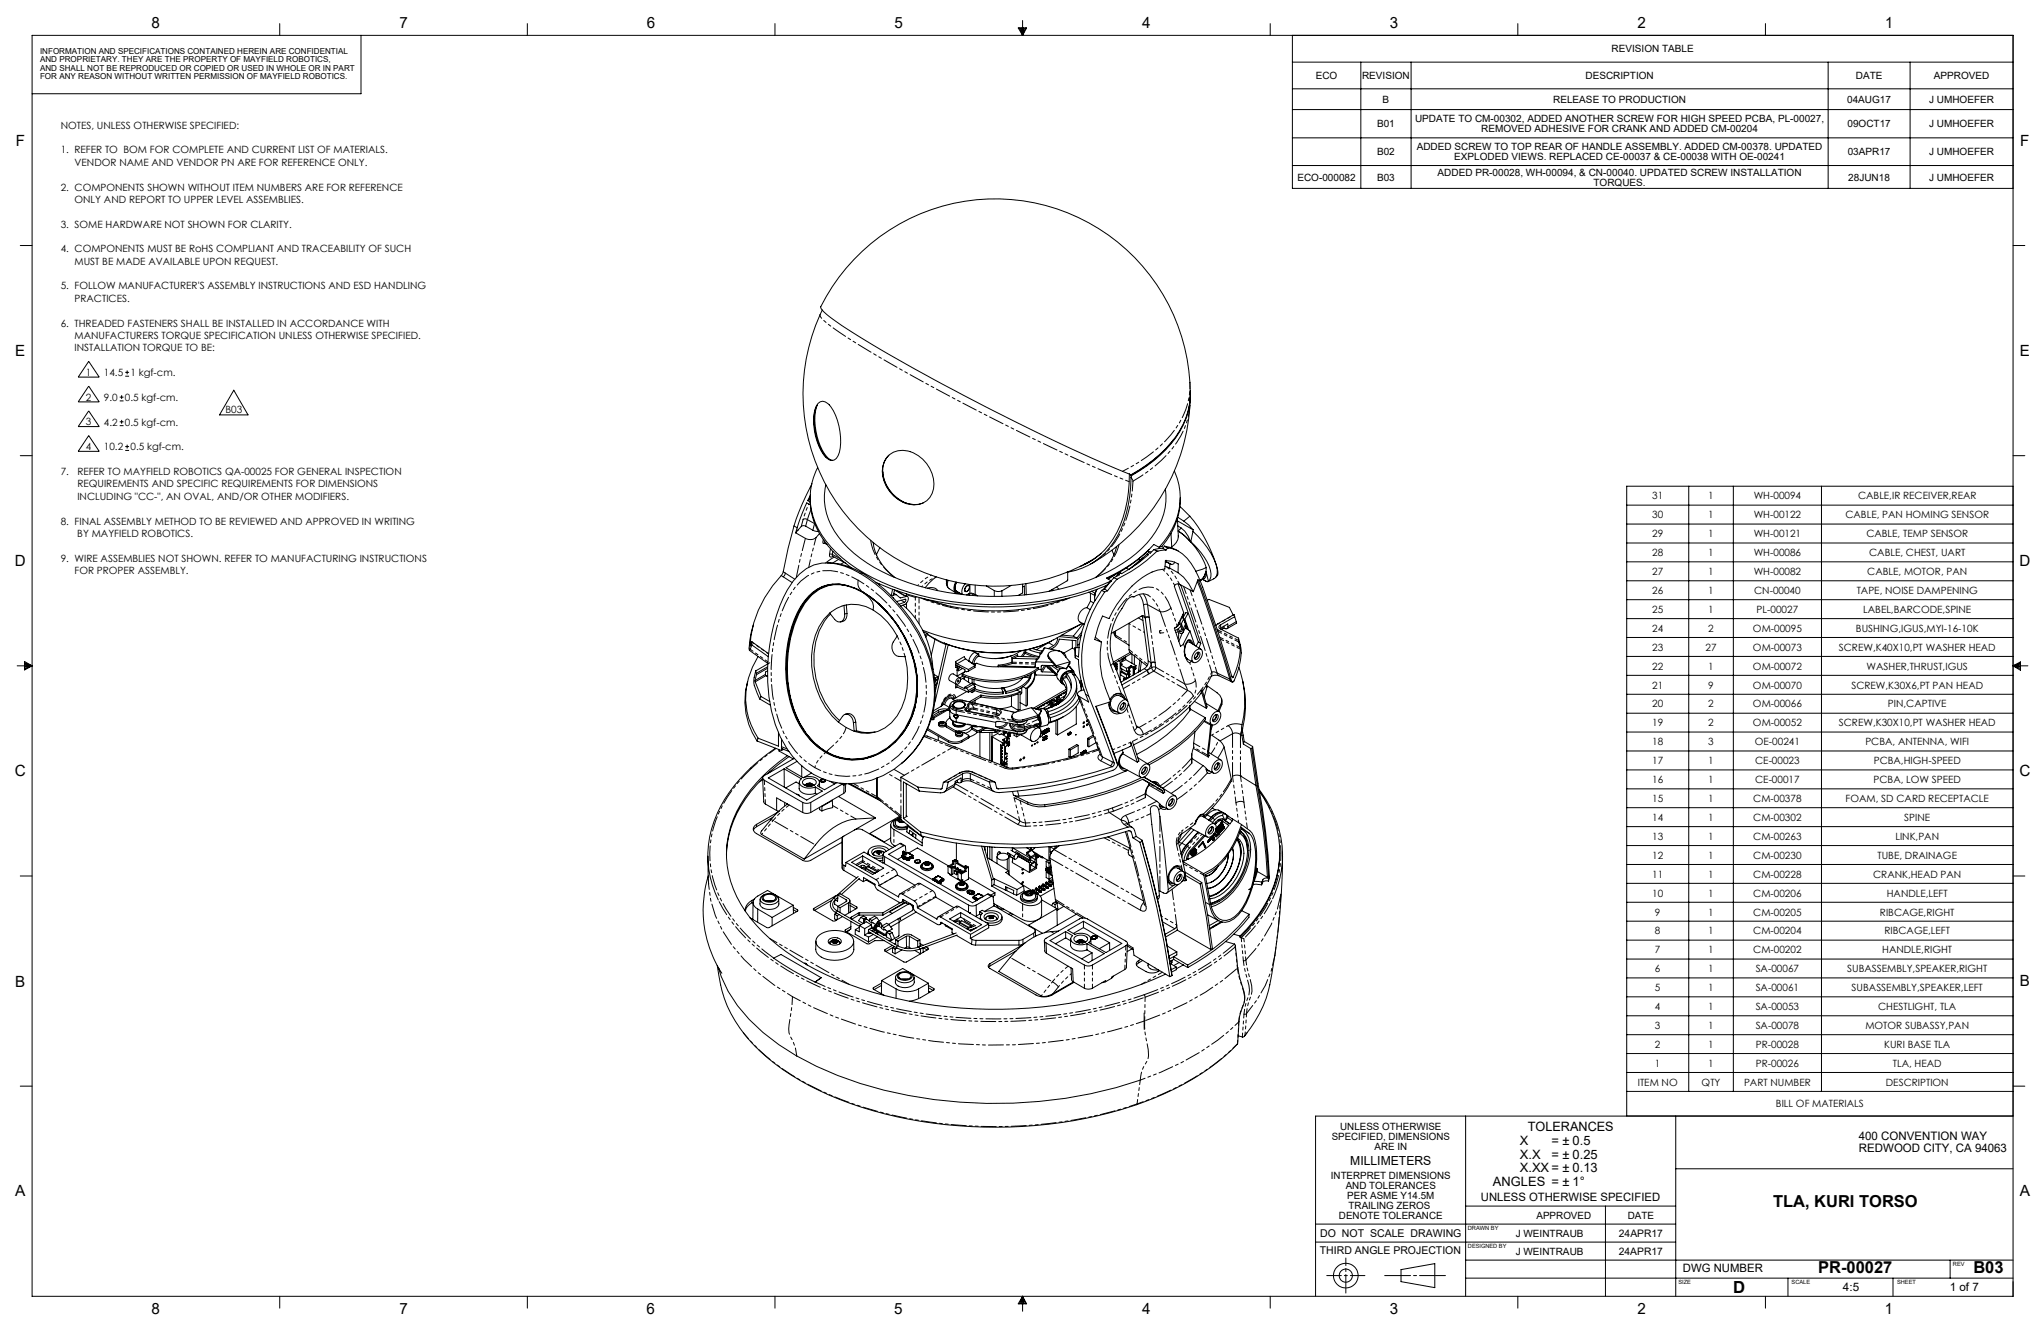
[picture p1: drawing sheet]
<svg xmlns="http://www.w3.org/2000/svg" width="864mm" height="559mm" viewBox="0 0 864 559" stroke-linecap="round" stroke-linejoin="round" font-family="sans-serif">
<defs><g id="words">
<text font-size="7.1" x="733.4" y="546.9">D</text>
<g font-size="7">
<text x="750.2" y="510.5">TLA, KURI TORSO</text>
<text x="769.3" y="538.6">PR-00027</text>
<text x="835" y="538.6">B03</text>
</g>
<g font-size="6.5">
<text x="64.2" y="11.9">8</text>
<text x="169" y="12">7</text>
<text x="273.6" y="11.9">6</text>
<text x="378.5" y="11.9">5</text>
<text x="483.3" y="12">4</text>
<text x="588.1" y="11.9">3</text>
<text x="692.9" y="12">2</text>
<text x="797.6" y="12">1</text>
<text x="6.7" y="61.8">F</text>
<text x="854.8" y="61.8">F</text>
<text x="6.5" y="150.7">E</text>
<text x="854.6" y="150.7">E</text>
<text x="6.3" y="239.5">D</text>
<text x="854.5" y="239.5">D</text>
<text x="6.3" y="328.3">C</text>
<text x="854.5" y="328.3">C</text>
<text x="6.4" y="417.3">B</text>
<text x="854.7" y="417.2">B</text>
<text x="6.5" y="506.1">A</text>
<text x="854.7" y="506">A</text>
<text x="64.1" y="555.9">8</text>
<text x="169" y="555.8">7</text>
<text x="273.6" y="555.8">6</text>
<text x="378.4" y="555.8">5</text>
<text x="483.3" y="555.9">4</text>
<text x="588" y="555.9">3</text>
<text x="692.8" y="555.9">2</text>
<text x="797.6" y="555.9">1</text>
</g>
<g font-size="5.5">
<text x="646.5" y="478.6">TOLERANCES</text>
<text x="643.1" y="484.6">X</text>
<text x="656.5" y="484.6">= ± 0.5</text>
<text x="643.1" y="490.1">X.X</text>
<text x="656.5" y="490.1">= ± 0.25</text>
<text x="643.1" y="495.9">X.XX = ± 0.13</text>
<text x="631.7" y="501.7">ANGLES = ± 1°</text>
</g>
<text font-size="5.3" x="571.3" y="493">MILLIMETERS</text>
<g font-size="4.9">
<text x="786.5" y="482.1">400 CONVENTION WAY</text>
<text x="786.6" y="487.4">REDWOOD CITY, CA 94063</text>
<text x="626.6" y="507.9">UNLESS OTHERWISE SPECIFIED</text>
<text x="712.1" y="538.2">DWG NUMBER</text>
<text x="779.8" y="546.3">4:5</text>
<text x="825" y="546.3">1 of 7</text>
</g>
<g font-size="4.5">
<text x="558.6" y="523.2">DO NOT SCALE DRAWING</text>
<text x="558.5" y="530.6">THIRD ANGLE PROJECTION</text>
</g>
<g font-size="4.4">
<text x="685" y="523.2">24APR17</text>
<text x="685" y="530.8">24APR17</text>
</g>
<g font-size="4.2">
<text x="681.9" y="22.2">REVISION TABLE</text>
<text x="556.7" y="33.5">ECO</text>
<text x="576.3" y="33.5">REVISION</text>
<text x="670.8" y="33.5">DESCRIPTION</text>
<text x="785.2" y="33.5">DATE</text>
<text x="818.2" y="33.5">APPROVED</text>
<text x="585" y="43.5">B</text>
<text x="657.2" y="43.5">RELEASE TO PRODUCTION</text>
<text x="781.6" y="43.5">04AUG17</text>
<text x="816.2" y="43.5">J UMHOEFER</text>
<text x="582.7" y="53.9">B01</text>
<text x="598.8" y="51.8">UPDATE TO CM-00302, ADDED ANOTHER SCREW FOR HIGH SPEED PCBA, PL-00027,</text>
<text x="781.7" y="53.9">09OCT17</text>
<text x="816.2" y="53.9">J UMHOEFER</text>
<text x="25.7" y="54.4">NOTES, UNLESS OTHERWISE SPECIFIED:</text>
<text x="626.7" y="56">REMOVED ADHESIVE FOR CRANK AND ADDED CM-00204</text>
<text x="25.7" y="64.9">1. REFER TO BOM FOR COMPLETE AND CURRENT LIST OF MATERIALS.</text>
<text x="582.7" y="65.7">B02</text>
<text x="599.5" y="63.6">ADDED SCREW TO TOP REAR OF HANDLE ASSEMBLY. ADDED CM-00378. UPDATED</text>
<text x="781.8" y="65.7">03APR17</text>
<text x="816.2" y="65.7">J UMHOEFER</text>
<text x="31.5" y="70.1">VENDOR NAME AND VENDOR PN ARE FOR REFERENCE ONLY.</text>
<text x="615.3" y="67.8">EXPLODED VIEWS. REPLACED CE-00037 &amp; CE-00038 WITH OE-00241</text>
<text x="549" y="76.4">ECO-000082</text>
<text x="582.7" y="76.4">B03</text>
<text x="608.3" y="74.3">ADDED PR-00028, WH-00094, &amp; CN-00040. UPDATED SCREW INSTALLATION</text>
<text x="782.1" y="76.4">28JUN18</text>
<text x="816.2" y="76.4">J UMHOEFER</text>
<text x="25.7" y="80.6">2. COMPONENTS SHOWN WITHOUT ITEM NUMBERS ARE FOR REFERENCE</text>
<text x="674.2" y="78.5">TORQUES.</text>
<text x="31.6" y="85.8">ONLY AND REPORT TO UPPER LEVEL ASSEMBLIES.</text>
<text x="25.7" y="96.3">3. SOME HARDWARE NOT SHOWN FOR CLARITY.</text>
<text x="25.7" y="106.8">4. COMPONENTS MUST BE RoHS COMPLIANT AND TRACEABILITY OF SUCH</text>
<text x="31.5" y="112">MUST BE MADE AVAILABLE UPON REQUEST.</text>
<text x="25.7" y="122.4">5. FOLLOW MANUFACTURER'S ASSEMBLY INSTRUCTIONS AND ESD HANDLING</text>
<text x="31.5" y="127.7">PRACTICES.</text>
<text x="25.7" y="138.1">6. THREADED FASTENERS SHALL BE INSTALLED IN ACCORDANCE WITH</text>
<text x="31.5" y="143.4">MANUFACTURERS TORQUE SPECIFICATION UNLESS OTHERWISE SPECIFIED.</text>
<text x="31.6" y="148.6">INSTALLATION TORQUE TO BE:</text>
<text x="36.4" y="159">1</text>
<text x="44" y="159.1">14.5</text>
<text x="55.2" y="159.1">1 kgf-cm.</text>
<text x="36.4" y="169.5">2</text>
<text x="44" y="169.6">9.0</text>
<text x="52.9" y="169.6">0.5 kgf-cm.</text>
<text x="36.4" y="179.9">3</text>
<text x="95.4" y="174.8">B03</text>
<text x="44" y="180">4.2</text>
<text x="52.9" y="180">0.5 kgf-cm.</text>
<text x="36.4" y="190.4">4</text>
<text x="44" y="190.5">10.2</text>
<text x="55.2" y="190.5">0.5 kgf-cm.</text>
<text x="25.7" y="201">7.</text>
<text x="32.7" y="201">REFER TO MAYFIELD ROBOTICS QA-00025 FOR GENERAL INSPECTION</text>
<text x="32.7" y="206.2">REQUIREMENTS AND SPECIFIC REQUIREMENTS FOR DIMENSIONS</text>
<text x="32.7" y="211.4">INCLUDING &quot;CC-&quot;, AN OVAL, AND/OR OTHER MODIFIERS.</text>
<text x="699.1" y="211.3">31</text>
<text x="722.8" y="211.3">1</text>
<text x="742" y="211.3">WH-00094</text>
<text x="786.2" y="211.3">CABLE,IR RECEIVER,REAR</text>
<text x="25.7" y="221.9">8. FINAL ASSEMBLY METHOD TO BE REVIEWED AND APPROVED IN WRITING</text>
<text x="699.1" y="219.3">30</text>
<text x="722.8" y="219.3">1</text>
<text x="742" y="219.3">WH-00122</text>
<text x="780.9" y="219.3">CABLE, PAN HOMING SENSOR</text>
<text x="32.7" y="227.1">BY MAYFIELD ROBOTICS.</text>
<text x="699.1" y="227.3">29</text>
<text x="722.8" y="227.3">1</text>
<text x="742" y="227.3">WH-00121</text>
<text x="789.7" y="227.3">CABLE, TEMP SENSOR</text>
<text x="25.7" y="237.6">9. WIRE ASSEMBLIES NOT SHOWN. REFER TO MANUFACTURING INSTRUCTIONS</text>
<text x="699.1" y="235.3">28</text>
<text x="722.8" y="235.3">1</text>
<text x="742" y="235.3">WH-00086</text>
<text x="790.9" y="235.3">CABLE, CHEST, UART</text>
<text x="31.5" y="242.8">FOR PROPER ASSEMBLY.</text>
<text x="699.1" y="243.3">27</text>
<text x="722.8" y="243.3">1</text>
<text x="742" y="243.3">WH-00082</text>
<text x="790.1" y="243.3">CABLE, MOTOR, PAN</text>
<text x="699.1" y="251.3">26</text>
<text x="722.8" y="251.3">1</text>
<text x="742.2" y="251.3">CN-00040</text>
<text x="785.6" y="251.3">TAPE, NOISE DAMPENING</text>
<text x="699.1" y="259.3">25</text>
<text x="722.8" y="259.3">1</text>
<text x="743.3" y="259.3">PL-00027</text>
<text x="788.4" y="259.3">LABEL,BARCODE,SPINE</text>
<text x="699.1" y="267.3">24</text>
<text x="722.8" y="267.3">2</text>
<text x="741.7" y="267.3">OM-00095</text>
<text x="785.3" y="267.3">BUSHING,IGUS,MYI-16-10K</text>
<text x="699.1" y="275.3">23</text>
<text x="721.7" y="275.3">27</text>
<text x="741.7" y="275.3">OM-00073</text>
<text x="778.1" y="275.3">SCREW,K40X10,PT WASHER HEAD</text>
<text x="699.1" y="283.3">22</text>
<text x="722.8" y="283.3">1</text>
<text x="741.7" y="283.3">OM-00072</text>
<text x="789.8" y="283.3">WASHER,THRUST,IGUS</text>
<text x="699.1" y="291.3">21</text>
<text x="722.8" y="291.3">9</text>
<text x="741.7" y="291.3">OM-00070</text>
<text x="783.4" y="291.3">SCREW,K30X6,PT PAN HEAD</text>
<text x="699.1" y="299.3">20</text>
<text x="722.8" y="299.3">2</text>
<text x="741.7" y="299.3">OM-00066</text>
<text x="798.8" y="299.3">PIN,CAPTIVE</text>
<text x="699.1" y="307.3">19</text>
<text x="722.8" y="307.3">2</text>
<text x="741.7" y="307.3">OM-00052</text>
<text x="778.1" y="307.3">SCREW,K30X10,PT WASHER HEAD</text>
<text x="699.1" y="315.3">18</text>
<text x="722.8" y="315.3">3</text>
<text x="742.5" y="315.3">OE-00241</text>
<text x="789.3" y="315.3">PCBA, ANTENNA, WIFI</text>
<text x="699.1" y="323.3">17</text>
<text x="722.8" y="323.3">1</text>
<text x="742.7" y="323.3">CE-00023</text>
<text x="792.8" y="323.3">PCBA,HIGH-SPEED</text>
<text x="699.1" y="331.3">16</text>
<text x="722.8" y="331.3">1</text>
<text x="742.7" y="331.3">CE-00017</text>
<text x="792.7" y="331.3">PCBA, LOW SPEED</text>
<text x="699.1" y="339.3">15</text>
<text x="722.8" y="339.3">1</text>
<text x="741.8" y="339.3">CM-00378</text>
<text x="780.9" y="339.3">FOAM, SD CARD RECEPTACLE</text>
<text x="699.1" y="347.3">14</text>
<text x="722.8" y="347.3">1</text>
<text x="741.8" y="347.3">CM-00302</text>
<text x="805.8" y="347.3">SPINE</text>
<text x="699.1" y="355.3">13</text>
<text x="722.8" y="355.3">1</text>
<text x="741.8" y="355.3">CM-00263</text>
<text x="802" y="355.3">LINK,PAN</text>
<text x="699.1" y="363.3">12</text>
<text x="722.8" y="363.3">1</text>
<text x="741.8" y="363.3">CM-00230</text>
<text x="794.4" y="363.3">TUBE, DRAINAGE</text>
<text x="699.1" y="371.3">11</text>
<text x="722.8" y="371.3">1</text>
<text x="741.8" y="371.3">CM-00228</text>
<text x="792.6" y="371.3">CRANK,HEAD PAN</text>
<text x="699.1" y="379.3">10</text>
<text x="722.8" y="379.3">1</text>
<text x="741.8" y="379.3">CM-00206</text>
<text x="798.3" y="379.3">HANDLE,LEFT</text>
<text x="700.3" y="387.3">9</text>
<text x="722.8" y="387.3">1</text>
<text x="741.8" y="387.3">CM-00205</text>
<text x="795.4" y="387.3">RIBCAGE,RIGHT</text>
<text x="700.3" y="395.3">8</text>
<text x="722.8" y="395.3">1</text>
<text x="741.8" y="395.3">CM-00204</text>
<text x="797.4" y="395.3">RIBCAGE,LEFT</text>
<text x="700.3" y="403.3">7</text>
<text x="722.8" y="403.3">1</text>
<text x="741.8" y="403.3">CM-00202</text>
<text x="796.4" y="403.3">HANDLE,RIGHT</text>
<text x="700.3" y="411.3">6</text>
<text x="722.8" y="411.3">1</text>
<text x="742.9" y="411.3">SA-00067</text>
<text x="781.6" y="411.3">SUBASSEMBLY,SPEAKER,RIGHT</text>
<text x="700.3" y="419.3">5</text>
<text x="722.8" y="419.3">1</text>
<text x="742.9" y="419.3">SA-00061</text>
<text x="783.5" y="419.3">SUBASSEMBLY,SPEAKER,LEFT</text>
<text x="700.3" y="427.3">4</text>
<text x="722.8" y="427.3">1</text>
<text x="742.9" y="427.3">SA-00053</text>
<text x="794.7" y="427.3">CHESTLIGHT, TLA</text>
<text x="700.3" y="435.3">3</text>
<text x="722.8" y="435.3">1</text>
<text x="742.9" y="435.3">SA-00078</text>
<text x="789.3" y="435.3">MOTOR SUBASSY,PAN</text>
<text x="700.3" y="443.3">2</text>
<text x="722.8" y="443.3">1</text>
<text x="743" y="443.3">PR-00028</text>
<text x="797.2" y="443.3">KURI BASE TLA</text>
<text x="700.3" y="451.3">1</text>
<text x="722.8" y="451.3">1</text>
<text x="743" y="451.3">PR-00026</text>
<text x="800.9" y="451.3">TLA, HEAD</text>
<text x="693" y="459.2">ITEM NO</text>
<text x="720" y="459.2">QTY</text>
<text x="738" y="459.2">PART NUMBER</text>
<text x="798" y="459.2">DESCRIPTION</text>
<text x="751.4" y="468.5">BILL OF MATERIALS</text>
<text x="567.1" y="478">UNLESS OTHERWISE</text>
<text x="563.5" y="482.3">SPECIFIED, DIMENSIONS</text>
<text x="581.6" y="486.5">ARE IN</text>
<text x="563.1" y="498.8">INTERPRET DIMENSIONS</text>
<text x="569.4" y="503.1">AND TOLERANCES</text>
<text x="570.1" y="507.3">PER ASME Y14.5M</text>
<text x="566.6" y="515.8">DENOTE TOLERANCE</text>
<text x="570.6" y="511.5">TRAILING ZEROS</text>
<text x="650.1" y="515.7">APPROVED</text>
<text x="688.8" y="515.8">DATE</text>
<text x="641.4" y="523.2">J WEINTRAUB</text>
<text x="641.4" y="530.8">J WEINTRAUB</text>
</g>
<g font-size="3.5">
<text x="16.9" y="22.9">INFORMATION AND SPECIFICATIONS CONTAINED HEREIN ARE CONFIDENTIAL</text>
<text x="16.9" y="26.4">AND PROPRIETARY. THEY ARE THE PROPERTY OF MAYFIELD ROBOTICS,</text>
<text x="16.9" y="30">AND SHALL NOT BE REPRODUCED OR COPIED OR USED IN WHOLE OR IN PART</text>
<text x="16.9" y="33.5">FOR ANY REASON WITHOUT WRITTEN PERMISSION OF MAYFIELD ROBOTICS.</text>
</g>
<g font-size="2.4">
<text x="621.1" y="520.4">DRAWN BY</text>
<text x="621.1" y="528">DESIGNED BY</text>
<text x="826.3" y="535.7">REV</text>
<text x="710.2" y="543.3">SIZE</text>
<text x="758.1" y="543.3">SCALE</text>
<text x="802.7" y="543.4">SHEET</text>
</g>
</g></defs>
<g fill="none" stroke="#000" stroke-width=".42">
<path d="M13.6 15h838.2v533.4h-838.2zM118.4 10v5M152.8 15v24.7h-139.2M223.1 10v5M327.9 10v5M430.8 11.8h3.6l-1.7 3.2zM431.5 11.8l1.2 3.2M432.1 11.8l.6 3.2M432.7 8.7v6.3M433.1 11.8l-.4 3.2M433.8 11.8l-1.1 3.2M537.5 10v5"/>
<path d="M546.8 15v64.7h305M642.2 10v5M747 10v5M546.8 26.3h305M546.8 37.6h305M575.8 26.3v53.4M597.1 26.3v53.4M773.5 26.3v53.4M808.2 26.3v53.4M546.8 46.4h305M546.8 58.3h305M546.8 70h305"/>
<path d="M8.6 103.9h5M361.4 109.7a82.5 82.5 0 0 1 91.2-19.3 82.5 82.5 0 0 1 51 78 37.2 37.2 0 0 1-15.5 26.1l-3 2.2-6.5 4.1a908.9 908.9 0 0 1-120.1-61.6 38.9 38.9 0 0 1-11.2-9v-.4a80.9 80.9 0 0 1 14.1-20.1zM851.8 103.9h5M347.9 131.2a81.3 81.3 0 0 0 18.5 95.6 81.3 81.3 0 0 0 97 9.2l2.5-1.9M37.5 152.9l4.5 6.6h-8.9zM53 159.1h1.6M53 157.5h1.6M53.8 156.7v1.6M37.5 163.3l4.5 6.7h-8.9zM37.5 173.8l4.5 6.6h-8.9zM50.7 169.6h1.6M50.7 168h1.6"/>
<path d="M50.7 178.4h1.6M51.5 167.2v1.6M51.5 177.6v1.6M98.9 165.1l6.1 10.4h-12.1zM345.7 171.7a23.7 23.7 0 0 0 2 19 6.1 6.1 0 0 0 4.6 4M345.8 171.3a25.1 25.1 0 0 0 4.8 22.7l.9 .6M346.1 170.6a3.5 3.5 0 0 1 5.4 1.4 25.2 25.2 0 0 1 3.1 20.8 2.94 2.94 0 0 1-2.5 2 2.94 2.94 0 0 1-2.9-1.6 25 25 0 0 1-4.4-19.9zM503.6 165.3a32.6 32.6 0 0 1-10.3 24.9 61.7 61.7 0 0 1-14.7 11.1M503.6 168a82.5 82.5 0 0 1-42.1 70.6M8.6 192.8h5M37.5 184.3l4.5 6.6h-8.9zM50.7 180.1h1.6"/>
<path d="M53 190.5h1.6M53 188.9h1.6M53.8 188.1v1.6M346 197.8a27.9 27.9 0 0 0 3.6 31.2 66.4 66.4 0 0 0 31.1 20.3 128.3 128.3 0 0 0 85.7-1.9l3.8-1.7M373.5 199.6v.5M373.5 199.5a15.7 15.7 0 0 0 8.6 12.7M373.5 198.4v.1M376.1 192.6a10.7 10.7 0 0 0-.6 13.5 15.6 15.6 0 0 0 8.1 6.8M376.4 192.3a11 11 0 0 1 14 1.9 12.9 12.9 0 0 1 3.1 16.2 9.7 9.7 0 0 1-13.4 .9 13.9 13.9 0 0 1-6-15.9l1-1.7zM496.5 186.1a57.4 57.4 0 0 1-18.1 15.1M496.9 199.2a28 28 0 0 1-4.4 29.9l-2 2.4M851.8 192.8h5"/>
<path d="M341.8 211.8l1.1 .7M342.8 210.5a31 31 0 0 0 9.6 22.8l3.9 3.8 3.9 3.1M342.8 213.5l-1.5-.8-2.6 6.3-2 6.4M342.8 210.8l-1 1M343 209.3l-1.2 2.5M343.6 204.6l-2.5 5.1a119.5 119.5 0 0 0-9.9 32.8l-.2 .4a48.8 48.8 0 0 0-13.6 30.3l.7-1.7v1.3M349.4 205.1a27 27 0 0 0 7.3 24.4 67.1 67.1 0 0 0 31.5 18.2 118 118 0 0 0 76.9-4.1 50.4 50.4 0 0 0 25.3-21.1 25.6 25.6 0 0 0 2.7-15.6M382 212.2l1.6 .7M383.6 212.9l3.1 .6 3.1-.5M390.8 212.6l-.5 .3M477.9 200.4a49.7 49.7 0 0 1-8.6 30 27.8 27.8 0 0 1-12.5 9.3M478.4 200.8v.4"/>
<path d="M478.4 201.2l.2 .1M478.6 202.1l.8 1.5M478.6 202.1a49.1 49.1 0 0 1-9.1 29.5 28 28 0 0 1-18.1 10.5M478.6 201.3v.8M498.2 219.5l.3 7.8M498.3 218.8l4.7 3.3 1.8 2M499.1 214.2a51.1 51.1 0 0 1 13.2 18.7 25.4 25.4 0 0 1 3 10.2l-.2 .2M499.4 210.5a29.7 29.7 0 0 1-7.7 20.6l-1.2 .4M688.3 213.7h163.5M714.6 205.7v256M733.4 205.7v256M770.7 205.7v256"/>
<path d="M851.8 205.7h-163.5v266.4M336.7 225.4a15.2 15.2 0 0 0 5.5 2.8 4.2 4.2 0 0 0 4.5-2.5M346.3 224.8h-.5a11.8 11.8 0 0 1-5.1-2.3l-1.1-.1-.6 .3-2.3 2.7M348.9 229.8l1 .6M350.1 238.1h1.3M351.4 238.2a30.5 30.5 0 0 1 16.7 6.3 66.8 66.8 0 0 1 27 40.2 39.7 39.7 0 0 1-13.5 38.1M352.3 235.3l5.6 3M369.5 229.4a22.3 22.3 0 0 0 9.1 14.9M372.3 231.7l-1.5 3M461.9 237.1l-3.1 1.6M470.5 232.8l.9 2M472.5 231.2a22.8 22.8 0 0 1-9 13.1"/>
<path d="M480.9 238.3l-3.3 2.6-1.1-.6M482.5 236.8l-3.6 3.2M483.7 235.9l-1.7 1.4M485.4 234.3l.6 .3-4.4 3.6-7 4.5-.6-.3-.9 .4M485.4 234.3l-3.7 3.4 .9-.4M486.2 232.5l-1 1a61.7 61.7 0 0 1-16.6 11.3M488.2 232.5l1.3 .7M488.2 232.5l-1.5 1.5-.6-.3-.7 .6M489.5 233.2a64.2 64.2 0 0 1-16.9 11.8M489.5 233.2h.1M490.5 231.5l-2.3-1.2a60.3 60.3 0 0 1-20 14.2l2 1.2M492 231.9l-3.8 .6"/>
<path d="M492 231.9l1.4 .8M492.7 231l3.1 .7 1.3 .7M492.7 231l1.4 .8M492.7 231l-.7 .9M492.9 239.5l2 .8M493.1 237.6l1.8 .8M493.2 237.5l1.7 .9M493.4 232.7l-3.9 .5M493.4 237l-.1 .5M494.1 231.8h.1M494.1 231.8a12.6 12.6 0 0 1 9.9 6.6l3.1 5.6a676.2 676.2 0 0 1 14.4 42.7 26.3 26.3 0 0 0 3.3-12.7l-.7-2.5v-1.6M494.1 231.8l-.7 .9"/>
<path d="M494.9 238.4v1.9M495.5 225.7l.3 5.8M497 237.7l-.6 1-.7 .1-.8-.4M497.1 232.3l1.4 .7M498.2 220.3l6.6 3.8M498.4 222.5a10.6 10.6 0 0 1 5.4 6.7M498.5 224.6l3.2 2.4 1.5 1.6-2.3-2.2zM503.2 228.6l1.4 1.6a30.1 30.1 0 0 1 5.8 9.9M503.2 228.6h.1M503.2 228.6l.6 .6M503.8 229.1a24.6 24.6 0 0 1 8.6 13.6l-.1 1.4-1 1.8M503.8 229.1v.1"/>
<path d="M504.8 224.8a33.2 33.2 0 0 1 10.2 16 3.2 3.2 0 0 1-1.5 4M504.8 224.8l-1 4.3M504.8 224.1v.7M688.3 221.7h163.5M688.3 229.7h163.5M688.3 237.7h163.5M338.3 242.8a17.5 17.5 0 0 1 19.2-3.3 65 65 0 0 1 35.8 39.5 39.8 39.8 0 0 1-24.5 51 30.7 30.7 0 0 1-35.8-13.3 59.4 59.4 0 0 1-8.2-34.3 74.4 74.4 0 0 1 8.4-32.9l2.4-3.7zM340.7 254.4h-.1M340.9 254.1l-.8 1M342.1 252.2a17.1 17.1 0 0 1 21.2-2.6 48.3 48.3 0 0 1 24.8 42.5 30.2 30.2 0 0 1-18 27.6 23.8 23.8 0 0 1-27.2-6.6 48.2 48.2 0 0 1-10.1-37.8 40.9 40.9 0 0 1 9.3-23.1zM343.4 251.8a16 16 0 0 1 18.3-2.9 39.1 39.1 0 0 1 17.1 14.4 43.6 43.6 0 0 1 8.3 34.6 28.3 28.3 0 0 1-24 23.2 24.4 24.4 0 0 1-22-10.8 50.6 50.6 0 0 1-6.6-40.4 36.9 36.9 0 0 1 8.9-18.1zM351 259.4a27 27 0 0 0-7.5 22.6 35 35 0 0 0 11.3 23.5"/>
<path d="M351 259.4h.1M351.4 259.8a26.5 26.5 0 0 0-6.9 22 34 34 0 0 0 10.7 23M352.5 247.1a17.8 17.8 0 0 0-14.3 10.9 54.8 54.8 0 0 0 .5 48.8 30.2 30.2 0 0 0 10.9 11.4M357.1 256.1a18.4 18.4 0 0 1 18.5 7.1l4.1 5.9M357.1 256.1a7 7 0 0 1-.4 6.3 2.18 2.18 0 0 1-3.5-.4l-2.1-2.6M357.1 256.1h.1M358.1 255.9a7.3 7.3 0 0 1-.5 6.3l-.6 .5-1.5 .4M360.8 248.5l4.4 2M365.3 250.5a49.3 49.3 0 0 1 22.9 37.1 31.3 31.3 0 0 1-18.1 32 23.3 23.3 0 0 1-20.5-1.5M365.3 250.5a49.3 49.3 0 0 1 22.9 37.1 32.8 32.8 0 0 1-6.5 22.8M370.7 246.4a127 127 0 0 0 97.4 1.3M372.2 247.1l-.1 .4"/>
<path d="M377.7 249.3l-.6 2.5M377.9 252.8l.2 .2M378.2 251l1 .5M378.5 249.6l-.5 2.1M379.1 249.7l3.8 2.2M379.2 251.5l-2.2 .5M379.2 251.5l1.7 1.4 2.8-.6M379.4 254.5l3.6-1a.73 .73 0 0 1 .3 .7 .73 .73 0 0 1-.6 .6l-2.3 .8M382.1 256a38.4 38.4 0 0 1 12.7 27.3M383 251.9l.4 .1M383 251.9l-.4 .1M383 251.9l.7 .4"/>
<path d="M383.3 252l.7 .3M383.6 255.1v2.2M383.6 251.2v.9M383.7 252.3a2.04 2.04 0 0 1-.8 3.4l-1.8 .7M390.3 253.1a91.5 91.5 0 0 0 61.5 0M391.5 248.6h.1M392.4 248.8a3.6 3.6 0 0 1 4.3 1M396.1 244.1l-3 2.6-1.6 1.9M400.5 245.2v1M400.7 245.4a2.89 2.89 0 0 0 .3 3M401.2 245.5l-.1 .3a2.81 2.81 0 0 0 .5 3.2l2.8 1.7M404 248a1.87 1.87 0 0 0 1 2.3"/>
<path d="M404.2 249.8h.1M404.3 249.8h.1M404.4 246.2l-.1 .2a2.9 2.9 0 0 0 .6 4.5l1-.1M404.7 246.3l-.1 .1a2.5 2.5 0 0 0 .6 4.1h.1M404.8 246.3l-.3 .5a2.63 2.63 0 0 0 .3 3.4l2.4 1.3M408.4 247a3.9 3.9 0 0 0-1 4.5M408.8 248.1l1.2-.4a1.69 1.69 0 0 1-1.5 2.5 1.43 1.43 0 0 1 .3-2.1zM408.8 248.1l.8-.4a1.44 1.44 0 0 1 .4 1.6 1.44 1.44 0 0 1-1.5 .9 1.38 1.38 0 0 1 .3-2.1zM409 251.7l.2-.1a2.63 2.63 0 0 1 3.4-.1l1.1 .6M409.6 251.3v.4M410.3 251v.7M417.3 247.9l3.4 1.9a3.8 3.8 0 0 0 3.2 .1"/>
<path d="M423.9 249.9v2.3M427.8 247.7l-3.9 2.2M432.7 247.1v3.7l-1.9 1.1M432.7 248.3l.7-.4 .1 3.8M434.1 246.9l.1 4.7M445.1 249.4l.1 .5M451.8 242l-.1 3.6-7.9 4.6M459.9 257.1a4.2 4.2 0 0 0-3.1 5.9l.2 .1M459.9 257.1l1.4 .8M460.6 250.5l2.7 1.4M461.4 254.3l-1.5 2.8M461.4 250.9v3.4"/>
<path d="M461.4 254.3l1.3 .8M461.9 250.1l1.5 .9M464 249.3l-.9 3.5M464.1 249.3l-.3 .8a6.3 6.3 0 0 0-.5 4M466.1 249.7a49.9 49.9 0 0 0-9.8 28.2l-1.3-.8M466.1 249.7l1.3 .7M467.4 249.2l1.2 .7M467.4 249.2l-1.3 .5M467.4 250.4a47 47 0 0 0-8.2 40l12.2 32.3v.8l-.4 .6a176.3 176.3 0 0 1-49 9.5l-1-2.8h-2.4M468.2 247.7l-1.4 1.7M468.6 249.9l-1.2 .5M469.8 246.1l-2.4 3.1"/>
<path d="M470.2 245.7l-2.1 2M470.2 245.6l-.1 .1M471.3 244.4l-1.2 1.3M471.3 244.4l1.3 .6M472.1 243l-3.2 2M472.6 245l-4 4.9M473.1 242.8l.6 .3-2.4 1.3M473.1 242.8l-.8 1.1M474.2 241.8v.6M479.8 252.4a2.1 2.1 0 0 0-2.2 .7l-1 1-1.4 2.5a25.4 25.4 0 0 0-4.1 23.4l6 16.5M485.7 251.7a6.1 6.1 0 0 0-6.1 .8l-.5-.1M494.9 240.3l3.5 2"/>
<path d="M498.4 242.3a20.6 20.6 0 0 1 6.5 8M498.4 242.3l.1-3.8-2.6-1-2.8-.4-.2 3.6a22.8 22.8 0 0 0-13.9 7.2 46.1 46.1 0 0 0-9.7 13.8l-2.8-1.1-2 4.9-1.3 5 2.9 1.1M498.5 247l8.5 24.6M499.6 247.4l8.5 24.7M500.6 259.8l.3 .8M504.9 250.3l2-5.1 6.4 17.7 7.9 25.5M504.9 250.3l-6.2-3.3-1.2 .2-.6 .8 4 11.2-2.8 5.6-1.2 .9 2.6 7.7 1.2-1 2.8-5.5M506.6 245.9a649.7 649.7 0 0 1 14.1 41.9l.5 .6M508.9 245.1l1.7 .9zM510.3 241.8a2.51 2.51 0 0 1-1.3 3.2l-1.4 .7M510.3 241.8l1 4.1M510.3 241.8a4.7 4.7 0 0 1-2.7 3.9"/>
<path d="M510.4 240.1l-4.5 1.5M510.4 240.1a5.9 5.9 0 0 1-2.9 5.6M510.8 254l.7-.5 8.7 3.4 1.6 3.2M511.3 245.9l-.7 .1M513.6 244.9l-2.5 1.2M515.2 243.4l-.8 .9M688.3 245.7h163.5M688.3 253.7h163.5M10.4 279.9l3.2 1.8-3.2 1.7zM317.1 275.1l7.9 5.6M318.1 271.5l7.1 5M318.1 272.8l7 5"/>
<path d="M318.7 264.4a34.6 34.6 0 0 0-1.7 10.5l.3 .1 .8-2.2M320.7 277.7a30.8 30.8 0 0 0 .1 34.6M379.6 269.1a5.4 5.4 0 0 0-1.4 7.2l1.3 1.2 3.4 .3M379.6 269.1h.1M382.9 277.8h.1M383 277.8a31.8 31.8 0 0 1-3.4 25.1 15.3 15.3 0 0 1-18.2 6.5M390.4 266.6a85 85 0 0 0 66.6-2.4l.9-.5-12.2 7M390.7 267.2l1.4 .7M392.1 267.9l.5 .2-.8 1.4M392.1 267.9l-.6 1M392.4 268.4l3.2 1.9-1.5 6.9M399.6 272.1l.7 .5-4.6 19.9"/>
<path d="M399.6 272.1h.1M401.2 272.7l-5.7 24.5M408.1 277.7l.4 1 4.1 2.9M409.9 279.6h.1M409.9 279.6l1.5 .9M412.4 275.9a5.3 5.3 0 0 0-2.5 3.7M412.4 275.9l1.7 .7M412.4 275.5v.4M414.1 276.6a5.8 5.8 0 0 0-2.7 3.9M414.1 276.6l.1 .9M414.2 277.5a3.9 3.9 0 0 0-2.1 3.2M428.2 277.3a18.1 18.1 0 0 1-7.4 1.3"/>
<path d="M430.6 277l.1 .7h8.9l-.7 1.3-.3-.2-9.8-.3-.7-.3M431.7 275.4a19.9 19.9 0 0 1-17.5 2.1M435.2 274.8l5 1.5 .2 .2M436.8 274.3l2.9 .9h1.4M438.8 279.1l-.6 1M440.3 276.5l-.7 1.2M441.1 275.3l1-1.2 6 1.2a2.66 2.66 0 0 1 2.8 2.6l.1-.3M441.1 275.2l-.7 1.3M443.4 277l.4 1.5 3.1 3.7M443.9 271.7l-5.4 3.1M445 271.1a58.1 58.1 0 0 1-45.3 1M445.7 270.7a49.7 49.7 0 0 1-27.8 5.3 59.4 59.4 0 0 1-18.3-3.9"/>
<path d="M447.5 269.7a3.8 3.8 0 0 1-1.8 3.4l-2.2 1.3M448.2 269.3h.1M448.2 269.3l7.4 .7M449.3 268.6l4.9 .5M452.7 280l-.5 1.7-1 1.2M452.7 280l-3.2-3.8a4.1 4.1 0 0 0-6 .5l.3 1.1 3.1 3.8M452.7 280l-1.5 2.9M452.7 280l-5.8 1.6M453.7 274.2l-3.6 2.1M453.7 274.2l1.2 .6M453.7 270.9v3.3M454.2 269.1l1.4 .9"/>
<path d="M454.9 274l.1 3.1M454.9 274.8l.1 3.4M454.9 274v.8M455 278.2l1.3 .9a44 44 0 0 0 4.4 17.9l-3.2-1.9a1.67 1.67 0 0 1-1.4-2.2l1.3-.8M455 277.1v1.1M455.3 274v-3l-7.1-.6a5.9 5.9 0 0 1-3.5 4.2M456.6 274h-1.7M456.7 272.5l-.7 .3M457 263.1l1.8 1M457.4 268.8l-1.4 1.7v3.5M457.7 267.4l-2.1 2.6M458.3 263.9l-4.1 5.2"/>
<path d="M463.4 269.6l2.7 2M466.1 271.6a36.1 36.1 0 0 0 1.7 19.6l2.2 5.6-6.4 2 9.3 24.8M470.2 268l12.7-7.3a1 1 0 0 1 1.1-.2 1 1 0 0 1 .6 .9l2.4 18.9a3.6 3.6 0 0 1-1.6 3.3l-10.7 6.1M471.4 267.3a2.25 2.25 0 0 0 1 2.3l5.3 3.3M474.6 278.8l.4 .1M474.8 278.8l.2 .1M474.8 278.7v.1M475.1 278.6l-.1 .3M475.8 278.2l-.8 .7M475.8 278.2l-.3 .1M475.8 278.2h.1M476.1 278l-1 1.3-.7 .3-.9-.1 .2 .1"/>
<path d="M476.3 277.9v1.1M476.3 279l-2.3 1.4M476.3 279l4.4 2.6M477.7 263.6l.2 12 7.4 6.1M478.2 276l-7.1 4.1M478.7 276.5l-7.4 4.2M479 276.6v4M480 277.5v3.7M482.3 279.3l-.7 5M483 279.8l-.6 4.1M483.3 260.5l2.5 19.1a3.6 3.6 0 0 1-1.6 3.3l-9.9 5.7M491.4 266.8l-.8 .2 .3 .8 1.5-.1"/>
<path d="M498.2 264.6l.1 .3M498.6 265.9l.4 1.1M498.7 263.5l.2 .7M498.8 263.3l1.1 .5M499.1 263.8l-.8 1.1-1.4 .9M499.6 264.9l.6 1.5a.55 .55 0 0 1-.1 .7 .55 .55 0 0 1-.7 .1l-.4-.2M499.9 264.5l-1.1 1.3-1.6 .9M499.9 263.8a4.2 4.2 0 0 1 .6 3.9l-1.1 .3-.4-1M500.1 261.1l.8 .7M500.2 267.9l-1.4 3.4M500.4 260.2l.3 .8M500.5 261.4l1.2-2.1a.51 .51 0 0 1 .6-.1 .51 .51 0 0 1 .2 .6l-1.4 2.6 1.4 3.9"/>
<path d="M500.9 261.8l.9 2.8-1.2 2.9M500.9 261.8l-1 2M501.1 275.4l.1 .9a3.1 3.1 0 0 0 1.2 2.5M501.3 261.9l1.7 4.6M501.5 265.6l2 1.3M502.4 278.8l2.6 1.4M502.5 270.9l.2-.1a1.61 1.61 0 0 1 1.5 1.4M503.2 271.6l-.5-.1a5.7 5.7 0 0 0-.3 7.3M503.3 271.6l4.9 3.1M503.5 266.9l2 6.1M504.8 272.6a2.02 2.02 0 0 0-1.7-2 6.8 6.8 0 0 0 .1 9.7l.9-.5M505.7 275.4a1.84 1.84 0 0 1 2.9-.3 4.1 4.1 0 0 1-3.5 5.2 2.8 2.8 0 0 1 0-4.1z"/>
<path d="M506.1 276.4l.5-.4 .8-.1a1.98 1.98 0 0 1-1.7 3 1.71 1.71 0 0 1 .4-2.5zM506.7 275.9a1.82 1.82 0 0 1-1.3 2.4M507 275.9a2.39 2.39 0 0 1-1.6 2.7M507 271.6l-.9 1.8M507 271.6l1.1 .5M508.1 272.1l-.8 2M515.3 263.9l-.8 .7M515.3 263.9h.2M517.8 264.9l.1 .8M517.9 265.7a.92 .92 0 0 0 1.1 .3 .92 .92 0 0 0 .6-1l-.1-1.1-2.5 1.5v.9M517.9 265.7l-.9 .5M522.4 260.9l-5.9 3.4a.92 .92 0 0 0-.7 .9 .92 .92 0 0 0 .6 .9l7.7 3.8"/>
<path d="M522.4 260.9l-.3-.9-6.8 3.9M522.4 260.9l.8 2.7-4 2.3M524.1 269.9a19.7 19.7 0 0 1-.8 15.2l-1.2 2.9-.5 .5M688.3 261.7h163.5M688.3 269.7h163.5M688.3 277.7h163.5M7.3 281.7h6.3M10.4 280.5l3.2 1.2M10.4 281.1l3.2 .6M13.6 281.7l-3.2 1.1M13.6 281.7l-3.2 .5M316.3 288.3a30.2 30.2 0 0 0 4 25.1"/>
<path d="M319.8 283.8l-.8 3.5a9.4 9.4 0 0 0 1.4 5.9l1.1 2.5M319.8 283.8l.3 1.5-.6 3.1 2.5 6.2M321.5 295.7l4.5 2.6M322 294.6l-.5 1.1M322 294.6l3.7 2.2M324.8 283.8l-.9 .5-.1 1 .6 .7 .4-.2M325.7 280.4l-5.9 3.4M395.2 285.3l1.8 1M395.7 288l-.1 .6M395.9 287.2h.1M396.2 287.4l-.7 .1M396.2 287.4l-.1 .5-.6 .1"/>
<path d="M397 286.3l-1.9 .5 1.1 .6M397 286.3l-.7 3.3-.6 .2M398.5 298.4l1-.4 2.3 1.3M398.5 298.4l-3.6 2.3M399.6 295.9l-1.1 2.5M401.8 298.5v1.6a2.55 2.55 0 0 0 2.3 2.1M401.8 298.5v.1M401.9 298.6a3.7 3.7 0 0 1 4.8-2.5l22.8 5.2M402.7 295.5l1.4 .8M403 298.3a3.5 3.5 0 0 0 4.9 .9l-.2-.1M403 298.3l.2 1.8M403.1 298.6l-1.7 1-.6 .8"/>
<path d="M403.4 298.2l-.4 .1M403.4 298.2v.8M403.9 297.4a3.1 3.1 0 0 1 4.3 .7 2.71 2.71 0 0 1-4.8 .2zM403.9 297.3l-.5 .9M403.9 297.3l-.2-.1a3.4 3.4 0 0 1 4.9 1l-.9 .9M403.9 297.3v.1M404.4 289.3v1.7l.2-.4h.4l4.8 2.2M404.4 281.3l3.9 1.9v.7l.7 .3 .8-.3M404.4 289.6l3.9 1.8v-.7M405 287.2l1.2-.4a1.76 1.76 0 0 1-1.6 2.6 1.51 1.51 0 0 1 .4-2.2zM405 282.5v3.6l3.5-2.1-1.4 1.1M405 282.5l.6 .3"/>
<path d="M405 283.4l.6 .3M405.2 283.5l-.2 .1M405.4 281.8l-1 .6v-2.5l.4 .8 5 2.5M405.6 282.8v.9M405.8 282l-.8 .5M406.2 286.8l-2.8-1.7a1.85 1.85 0 0 0-1.6 2.8l2.8 1.5M406.4 282.3l-.8 .5M407.3 282.8l-1.7 .9M407.4 286.9l.7 .5M407.5 285.9l-1.4 .8M407.7 299.1v.3M408.1 286.6v.8"/>
<path d="M408.1 287.4l2.7 1.8M408.2 298.2v.2M408.3 290.7l.7 .4M408.5 286.3l-2 1.2M409 291.1l.8 1M409.1 292.5l-5.9 3.2M409.8 283.2v.7M409.8 292.1v.7M409.8 286.8v1.8M410.4 292.5l.9 .5M411.3 287.3v1.6M411.3 291.9v1.1"/>
<path d="M411.3 288.9l-3 1.8M411.3 288.9l.6 .5M411.4 280.5l-.2 .1M411.9 289.4l-2.9 1.7M411.9 289.4l.7 1.1M412.1 292a23.9 23.9 0 0 0 12.4 1.5v-.8M412.1 280.7l.5 .3M412.1 291.5v1l-.8 .5M412.1 280.7l-.2 .4M412.1 287.4v2.3M412.2 281.3l1.1-.8 .5 .3a19.5 19.5 0 0 0 8.6 1.2M412.2 280.7l.6 .2"/>
<path d="M412.3 291.4l3.1 .9 3.6 .5 5.5-.1M412.6 289.3l-.5 .3M412.6 281.6v.7l-2.8 1.6M412.6 290.5v.7l-2.8 1.6M412.6 296.2v1.3M412.6 281.6l-2.8 1.6M412.6 290.5l-2.8 1.6M412.8 289.5l-.6 .3M415 294.8a28.5 28.5 0 0 0 15.8-1.3v7M415 294v.8M415 294l-4.9 2.9M415 294.8l-3.9 2.3"/>
<path d="M422.4 282l17 .5M423.7 291.1l.8 1.6M423.7 291.1l1 .2 .9 2M424.6 291.2l-.8 .2M424.9 290.9l.7 1.7M425.6 292.6v.7M428 298.8l-5 1M428 298.8l2.8 1.7M428 294.5v4.3M430.2 291.8l1.4 .9M431.6 292.7v7.4l-.8 .4M431.6 297.2l2.6 1.4"/>
<path d="M431.6 292.7a27 27 0 0 1-16.6 1.3M432.3 290.8v2.3l-.6 .7M432.8 286.6a15.6 15.6 0 0 1-14.3 4.5 16.5 16.5 0 0 1-6.4-2M432.8 290.4l1.4 .8M433.5 286.4l2.1 .4M434.2 291.2v7.4M434.7 285.9l1.3 .2M435.6 286.8a14 14 0 0 1-10 5.8M435.6 286.8v.7a14 14 0 0 1-10 5.8M435.6 286.8h.4M436 286.1v.7M436.2 285.2l-.2 .9"/>
<path d="M436.3 285.2l-.3 1.6M436.4 299.3l-6.4 1.9a1.64 1.64 0 0 0-1.8 1.6 1.64 1.64 0 0 0 1.7 1.6l2.9 .1 6.4-1.9M436.4 299.3l2.8 3.3M436.4 299.3l4.3 1.3M437.8 284.3a7.5 7.5 0 0 1-3.6 6.9M437.9 285a6.9 6.9 0 0 1-3.1 6.3v6.9l-.6 .4M438.3 299.8v.1M438.5 299.9h.1M439.1 299.5l.2 .1M439.3 299.4v.2M439.4 283.1a32.9 32.9 0 0 1-25.5 4.8l-6.8-2.1v-.7M439.4 282.5a34.1 34.1 0 0 1-30.1 3.4l-2.2-.8"/>
<path d="M439.4 282.5v.6M439.4 283.1l1.1 .1M439.6 299.2l-.3 .4M440.3 298.9l.2 .1M440.5 298.7v.3M440.5 283.2l.4 1 4.7 .1M440.8 298.6l-.3 .4M441.1 299.8l-1.8 .4M441.2 299.7a5.7 5.7 0 0 1 2.5 6.1l-.6 .9-3.2 .9M441.2 299.7l-1.8 .5M441.4 298.2l.2 .1M441.6 298.1v.2"/>
<path d="M441.7 299.9l.2 .1M441.9 297.9l-.3 .4M442.5 297.6l.2 .1M442.7 281.5l.6 1 3.9 3.2-8.7-.2-.3-.2-.1-1.2M442.7 297.4v.3M442.9 297.5l1.1 .6M443 297.3l-.3 .4M443.1 281.5l4 3.8M443.6 296.9l-5.2 3M443.6 296.8v.1M443.6 296.9l.7 .5M443.7 299.5v.1"/>
<path d="M443.9 296.6l.4 .2M444 298.1l-2.7 1.6M444 297.1v1M444.3 297.4l.7-.4v.6M444.3 296.8v.6M444.4 297.3l.6 .3M444.5 297.3v1.7l-1.1 .7M445 298.1l.3 .2M445 298.1v.2M445 295.9l.5 .3M445.1 297.6l.9 .5M445.2 280.1l-6.8-.1-.3 1.8-.3 .3-13.6-.4-1.8-.3v.6"/>
<path d="M445.2 298.3v.7M445.2 298.4h.1M445.2 298.3l-.2-.1v.9M445.3 298.3l.5-.3v.8M445.5 297.8l-.5 .3M445.5 296.2l-1.2 .6M445.5 296.2v1.2l-.5 .2M445.8 298.1l-.5 .3M446.4 281.6l-5.6-.1-.3 1.7M446.5 296.2v.5l.5-.3M446.6 295l.4 .3M446.7 298.3h.1"/>
<path d="M446.7 298.2h.1M446.7 297.7v.6M446.7 298.1v.1M446.9 282.2l2.1 .6 2.2 .1M446.9 281.6v.6M446.9 281.6l4.3 1.3M447 297.6v.6M447 295.3v1.2M447 296.5l-1-.6v2.2M447.3 296.9l.2 .1-.2 .2M447.5 284.5h.1M447.5 284.5l1.3-1.7a3.2 3.2 0 0 0-1.2 4.4l1.6 1.8"/>
<path d="M447.5 297.1l-.2 .2M447.6 297.7v.1M447.6 297.6v.1M447.6 297.7h.1M447.7 294.4l.5 .2M448 294.4v.1M448.2 296.4l.4 .2M448.2 294.6v.5l-.7 .4v.7l-.5 .3M448.2 294.6l-1.2 .7M448.5 296.2h.1M448.5 296.2l.1 .8M448.5 296.2l.4 .3 .4-.2"/>
<path d="M448.6 296.8l-.5 .2-.5-.2-.1 1.1M448.6 294l.2 .1M448.7 296.1l.4 .3M448.8 293.9v.2M449.1 295.8l-1.8 1.1v.5l-1.3 .7M449.1 293.8l-.3 .3M449.3 286.7a6.7 6.7 0 0 1-.8 10.4l-1.5 1.1v-.6M449.5 296.2h.1M449.8 293.4l.2 .1M449.9 289.2l-.6-.7 1.6 2.3M450 293.3v.2M450.3 293.1l-.3 .4"/>
<path d="M450.4 294.9l-.1 .2M450.8 294.2l-3.3 1.9M450.9 290.8a3.6 3.6 0 0 1 0 3.3M451 286.2a8.4 8.4 0 0 1 2.3 4.8M451 286.2l-1.7 .5M451.1 284.6a7.5 7.5 0 0 1-1.4 11.9 20.4 20.4 0 0 1-7.7 3.6M451.1 284.6l-1.1 .9-.7 1.2M451.1 284.6l-.1 1.6M451.2 291.6l-13.9 8M451.2 292.5l-3.3 2M451.2 292.3l-13 7.6M451.2 282.9h.1"/>
<path d="M452 281.8l.4 .2M452.4 282l1.9 2M452.4 282l1.6 1.8M454 283.8a3.9 3.9 0 0 0-4 1.1 3.9 3.9 0 0 0-.8 4.1l1.1 .7M454 283.8l.4 .2-.1 .5M454.3 284.5a3.3 3.3 0 0 0-4 .5 3.3 3.3 0 0 0-.7 3.9M454.3 284.5l.2 .2M454.7 285.2l-.6-.8-1.1-.3a8.4 8.4 0 0 1-1.6 13.2 24.5 24.5 0 0 1-8.6 3.9l.9 2.6a20.3 20.3 0 0 0 12.9-8.6M454.7 285.2a9.2 9.2 0 0 1 2.7 7M454.7 285.2l-.8 .2M455.4 298.8v7.5l-7.9 4.6M455.5 289.6a9.8 9.8 0 0 1-5.7 10.3l-6.4 2.7"/>
<path d="M455.9 293.9l9.8 25.5M456.7 288.1l.1 .1M456.8 288.5l.8 3.6M456.9 296.2a18.1 18.1 0 0 1-13.2 9.4M457.2 289.9l.7-.4v.7M457.3 289.9l.6 .3M457.5 287.9l-.7 .4M457.7 288.6l-.6 .4M457.8 289.1l-.6 .3M458.1 290.1l-.2 .1M458.6 291.8l-1.2 .3M463.8 298.8l9.1 24.8"/>
<path d="M469.3 297.7a3 3 0 0 0 3.2 3.4M469.4 297a3.8 3.8 0 0 0 4.6 4.7M471.3 293.9a2.71 2.71 0 0 1 4.1 1.3M471.6 280.6l.2 .1M471.7 281.4h.1M471.8 280.7l-.4 .2M471.8 280.5v.2M471.9 282.2l.6-.3zM472 280.4v.3l-.5 .3M472.2 282.8h.1M472.2 282.8l.4 .1M472.2 280.8h.1"/>
<path d="M472.2 281.8h.1M472.3 282.7l.2 .2M472.3 282.7l-.1 .1M472.3 282.7l-.2 .1M472.3 281.7l.2 .2M472.3 281.7l-.5 .3M472.3 280.7l.2 .2M472.3 280.7l-.9 .5M472.3 280.7l-.1 .1M472.3 280.7l.3 .2M472.3 281.7l-.1 .1M472.3 281.7l.3 .2"/>
<path d="M472.4 280.9l.1 .1M472.4 280.9l-.7 .5M472.4 282.9h.1M472.4 282.9l-.2 .1M472.5 281l-.8 .4M472.5 281v.5M472.5 281.9v.6M472.5 281.5l-.8 .5M472.5 282.9l-.3 .2M472.5 282.5l-.4 .3M472.5 282.9h-.1M472.5 282.9l-.3 .1"/>
<path d="M472.5 280.9l-1.2 .4M472.5 280.9h-.1M472.6 282.9l-.1 .6v-.6M472.6 282.9h-.1M472.6 281.9l-.1 .6M472.6 280.9l-.1 .6M472.6 280.9l-.1 .1M472.6 281.9h-.1M474 280.4l.8 .6-.6 .3M474 280.4v7.3M474.2 281.3l2.5 1.4M474.2 281.3v1.4l2.5 1.4"/>
<path d="M474.2 284.2v1.4l2.5 1.4M474.2 284.2l2.5 1.4M474.6 296.6a1.6 1.6 0 0 1 2.2-.4 1.6 1.6 0 0 1 .5 2.2l-.3 .9a3 3 0 0 1-3.5 2.3 3.6 3.6 0 0 1 1.1-5zM474.7 297.9l.4-.4 .9-.1a1.94 1.94 0 0 1-1.7 2.9 1.68 1.68 0 0 1 .4-2.4zM474.7 284l2.4 1.4M474.7 283v1M474.7 284l-.5 .2M475.3 297.4a1.77 1.77 0 0 1-1.3 2.3M475.4 287l.3-.2 .8 .5M475.4 287l.8 .5M475.4 287v.9M475.5 297.3l-.2 1.6-1.3 1.1"/>
<path d="M476.1 295.7a2.84 2.84 0 0 0-4.7-1.8l-1 1-.7 1.2M476.7 282.7v1.4M476.7 285.6v1.4M476.7 284.1l.4-.3v1.6M476.8 296.1l-2.7-1.6a3.3 3.3 0 0 0-3.9 1.4 3.3 3.3 0 0 0 .5 4.1l.6 .4M477.1 285.4l-.4 .2M477.3 286.8v-.2l-.6 .4M477.6 297.7l3.4 9.9M477.7 282.6v4M477.7 282.9l.1 .1M477.7 283.6l.4 .2M477.7 283.9l.1 .1"/>
<path d="M477.7 284.2l.1 .1M477.7 284.9l.4 .2M477.7 285.2l.1 .1M477.7 285.5l.1 .1M477.7 286.2l.3 .2M477.7 286.5l.1 .1M477.7 282.6h.1M477.8 282.6v.4M477.8 284v.3M477.8 285.3v.3M478 282.4l.1 .1M478.1 282.5l-.3 .1"/>
<path d="M478.1 282.5l-.3 .5M478.1 283.8l-.3 .5M478.1 285.1l-.3 .5M478.1 283.8l-.3 .2M478.1 285.1l-.3 .2M478.6 281.6l1 .6M478.6 281.6l-1.9 1.1M478.6 281.6v.5M478.6 282.1l-.9 .5M478.6 282.1l1 .6M479.6 282.7l.6-.4v.8M479.6 282.2v.5"/>
<path d="M480 283v2.3M480.2 283.1l-.7-.4v2.9M480.7 281.6l-1.1 .6M480.7 281.6v1.3l-.5 .2M482.5 283.4v.4M503.4 298.7v1.9M503.4 298.5l.1 1.4M503.5 299.9l6.4 3.7M503.5 299.9l-.1 .7M505.4 296.7l5 2.9M508.5 291.5l2.3 7.5-.4 .6M510.3 297.6l5.6 3.4"/>
<path d="M510.4 299.6l-2.2-7.7v1.3a75 75 0 0 1-28.6 21.9M510.5 289.7l.1 .7M510.5 289.9a13.8 13.8 0 0 1 6.4 5.8l-.1 1.6-1.5 3.3M510.6 290.4l-1 4.4M512.7 285.8l-3.9 6.5M515.7 285.9v-.1a4.2 4.2 0 0 0-3.3 .3M515.8 285.9l5.4 2.5M516.9 295.7l.2 .8M517 296.5a6.1 6.1 0 0 1-1.3 4.4M524.2 282.4a42.5 42.5 0 0 1 1.2 25v3l.7 4.3M525.9 288.2a53 53 0 0 1-.2 21.3l.8 4.1M688.3 285.7h163.5"/>
<path d="M688.3 293.7h163.5M851.8 281.7h6.3M851.8 281.7l3.1 .5M851.8 281.7l3.1 1.1M851.8 281.7l3.1-1.7v3.5zM854.9 281.1l-3.1 .6M854.9 280.5l-3.1 1.2M320.3 313.4l10.4 4.1M320.8 312.3l-.5 1.1M328.1 316.5a70.8 70.8 0 0 0-24.3 26.9M329.4 309.8v5.8l-8.6-3.3M329.5 317.1l.1 .6 6 3.3"/>
<path d="M330.7 317.5v-1.6l.4 .9 2.7 1.1M331.6 317l-.9 .5M333.2 319.7a62.9 62.9 0 0 0-22.9 26.8 40.1 40.1 0 0 0 5.1 39.1 73.8 73.8 0 0 0 25.8 22.2M345.6 315.3h.1M346.6 316.1a36.7 36.7 0 0 1-13-24.2 51.7 51.7 0 0 1 6.7-37.1 16.2 16.2 0 0 1 18.8-6.9 16.2 16.2 0 0 0-18.8 6.9 52.5 52.5 0 0 0-5.3 43.1 34.1 34.1 0 0 0 14.6 20.2M349.6 318.2h.1M349.6 318.1h.1M349.6 318.2l-.3 .1M349.6 318.2a23 23 0 0 0 19.8 1.7M349.6 318.1l1.5 .8M349.6 318h.1M354.8 305.5l1.7-2.5a2.31 2.31 0 0 1 4 .7l.6 2 .3 3.6"/>
<path d="M354.8 305.5h.1M357.6 302.2a3.2 3.2 0 0 1 4.5 3.3l.3 3.6M361.4 309.3v.1M362.4 309.1l4.5 .9 3.3-.3M362.4 309.1l-1 .3M390.8 311.7l1.3-.4 34.9 13.6a142.9 142.9 0 0 0 37.7-8.1M392.3 308.7l9 5.2a6.4 6.4 0 0 0 5.7 0l2.8-1.7 .2-.9M392.5 308.2l8.8 5a6.4 6.4 0 0 0 5.7 0l3-1.9-2-1.3-.8-.1M394 304.3l-.1 .1M394 304.3h.1M394.7 303.4l-.7 .9M394.8 304.4h-1"/>
<path d="M394.8 304.4h.1M397 311.4v1.8M397.1 306.2h.1M397.1 306.2a1.57 1.57 0 0 0 1.5 1.3 1.57 1.57 0 0 0 1.6-1.3M397.6 305.5l-.4 .6a1.72 1.72 0 0 0 2.9 0l-.3-.6M397.7 305.4l-.6 .8M397.9 305.4a.79 .79 0 0 1 1-.3 .79 .79 0 0 1 .4 .9 .79 .79 0 0 1-1 .3 .79 .79 0 0 1-.4-.9zM398.1 306l.1 .1M398.1 305.4l1.2 .1a.67 .67 0 0 1-.7 .6 .67 .67 0 0 1-.6-.6zM398.1 305.5l-.2 .3M398.1 305.5l.8-.1 .5 .4M398.1 305.5l-.2 .4"/>
<path d="M398.1 305.5l.8-.1 .4 .3-.1 .3M398.1 305.5v.5M398.9 305.9h-.8l.2 .2M398.9 305.5l.2 .5M399.3 300.7l-.4 .1a9.4 9.4 0 0 0-4.5 2.1M399.5 300.7l-4.7 2.7M399.7 305.4l.5 .8M400.2 306.8l.2 .8 4.1 2.3v-.7M400.2 306v1.2M400.2 306.1v.2M400.2 306.8v.2M400.4 306.8l4.1 2.4"/>
<path d="M400.4 306.8v.7M400.8 300.4h.1M400.8 300.4l-.1 .1M401 300l-2.1-.1a7.9 7.9 0 0 0-4.2 1.9M401.6 300.5l-2.1 .2M401.6 300.5h.1M401.8 300.2l.1 3M401.9 303.2a2.93 2.93 0 0 0 2.7 2.4l25.8 4.7M401.9 303.7a2.54 2.54 0 0 0-1.5 3.1M403 305.6v.4a3.3 3.3 0 0 0 5.6 .3M403.3 305.1l-.2 .2a2.35 2.35 0 0 0 3.3 1.9l2-.9M403.4 305.2v.4a2.82 2.82 0 0 0 4.6 .6"/>
<path d="M403.8 302.6v.3a.73 .73 0 0 1 1.1-.5 .73 .73 0 0 1 0 1.2l.2-.1M403.9 302.6a.69 .69 0 0 1 .9 .1 .69 .69 0 0 1 0 .9l-.8-.2zM404.1 302.2l.8 .2M404.1 302.2a.86 .86 0 0 0-.1 1.5 .86 .86 0 0 0 1.3-.8l-.4-.5M404.1 302.5l-.3 .5M404.9 302.4l16.4 3.1 .3-.3h1.3l7.5 1.3a3.1 3.1 0 0 0 4.2-1.9M405.1 309.5a.82 .82 0 0 1 1-.2 .82 .82 0 0 1 .4 .9 .82 .82 0 0 1-1 .2 .82 .82 0 0 1-.4-.9zM405.1 309.7a.64 .64 0 0 1 .8-.3 .64 .64 0 0 1 .4 .8l-.7 .1zM405.3 309.6l-.2 .3M405.3 309.6h.8l.4 .3M405.3 309.7l-.2 .3M405.3 309.7l.1 .5"/>
<path d="M405.3 309.7l.7-.1 .5 .3-.2 .3M406.1 310l-.8 .1 .2 .1M406.1 310.1l.2 .1M406.1 309.7v.4M406.3 310.1v.1M406.8 309.6a1.16 1.16 0 0 1 .5 1.5 1.16 1.16 0 0 1-1.5 .6 1.18 1.18 0 0 1-1.4-.6 1.18 1.18 0 0 1 .4-1.5l-.4 .6a1.72 1.72 0 0 0 2.9 0 1.71 1.71 0 0 0-2.6-.5M408.6 300.5l.7 .3M409.2 300.8l11.3 2.1 1.5-.1 1.1-.6 .2-.5M409.3 300.8l-.1 .1M411.3 306.8a6.3 6.3 0 0 1-6.8 2.4M411.3 307.6l.1 1 2.2 1.1 3.6-1.7M411.3 308a4.3 4.3 0 0 1-2.9 2.2"/>
<path d="M411.4 306.8l.1 .2M411.4 306.8v.4M413.6 309.7l-1.8 1.4-1.8 .7M413.9 307.3l-1.5 .2-.9-.6-.2 .9 2.3 1.3 .8-.1 1.9-1.2M414.6 309.5v10.6M414.6 309.6l.6 .3M415.2 309.1v.8M415.5 309h5.5M418.8 309.8v11.9M419.7 309.8v12.3M421 309v.8M421 309.8l-5.8 .1"/>
<path d="M421.3 307.3l1.6 .7 7.5 1.5 2.2-.1 1.1-.4M421.4 308.8l-.4 .2M422.5 309l-1.5 .8M423.3 309.1l-.1 .1a1.27 1.27 0 0 1-1.7 .3l.1 .1M423.8 315.4v7.2M423.8 316.2l.2 .1M423.8 317.5l.2 .1M423.8 318.8l.2 .1M424 317.6l-.2 .4M424 316.3l-.2 .1M424 316.3l-.2 .4M424 318.9l-.2 .4"/>
<path d="M424 317.6l-.2 .1M424 318.9l-.2 .1M424.1 314.1v1.4M424.1 315.5l-.7-.5v7.9M424.5 309.8l.3 .2M424.5 309.8v.6l.3 .2M424.6 309.8l.2 .1M424.6 313.2l.5-.3v.6M424.6 309.7l-.1 .1M424.6 309.7v.1M424.8 310v.6M424.9 309.9h.1"/>
<path d="M424.9 309.9l.6-.4-.7 .4M424.9 309.9l-.1 .1M424.9 309.9v.6M424.9 310.5l-.1 .1M425.1 314.1v8.3M425.1 309.5l-.5 .3M425.1 313.5l-1 .6M425.1 313.5v.6l-.5 .3v.8l-.5 .3M425.5 318.3l.6 .4M425.5 309.6l-.6 .3M425.6 313.8l.5 .3M425.7 309.6v.4"/>
<path d="M425.7 313.4v.5l.5 .3M425.7 310l-.8 .5M425.8 309.6l-.1 .4M426.1 312.7h.1M426.1 312.2l.4-.2 .5 .3M426.1 311.9l-2 1.1 1 .5M426.1 311.9v1.4l-.5 .2v.9l.5-.3M426.1 314.1v1.4l-.6 .3v3.2l.6-.3M426.1 318.7v1.3l-.5 .3v.9l.5-.3M426.1 311.9l-2.4-1.5-.7 .4-.9-.5-2.4 1.3 4.4 2.5M426.2 312.7v1.5M426.4 311.4h.1"/>
<path d="M426.4 310.4v.9M426.4 310.4h.1M426.4 311.3h.1M426.4 310.3v.1M426.4 311.3v.1M426.4 314.2v1.1M426.4 310.4l.4 .3M426.4 311.3l.4 .3M426.4 315.3l.3 .2M426.4 315.2h.1M426.4 314.2l.3 .2M426.4 314.3h.1"/>
<path d="M426.4 310.3h.1M426.4 310.3l.5-.3 .5 .3M426.4 311.4l.4 .3M426.4 314.2l.2 .2v1.1l-.2-.2M426.7 314.4v1.1M426.8 311.7h.1M426.8 310.7h.1M426.8 311.6h.1M427 312.3v1.4l-.8 .5M427 312.3l-.8 .4M427.2 315.1l-.6 .3M427.2 314v1.2l-.5 .3"/>
<path d="M427.2 314.2l-.6 .3M427.2 314l-.3-.1-.5 .3M427.2 314l-.5 .4M427.4 310.3h.1M427.4 311.4l-.5 .3M427.4 310.4v.9M427.4 310.4h.1M427.4 311.3h.1M427.4 310.3v.1M427.4 311.3v.1M427.4 310.4l-.5 .3M427.4 311.3l-.5 .3"/>
<path d="M427.4 306v1M428.2 302.8a2.3 2.3 0 0 0 2.6 2.5l2-.2 6.4-1.8M428.3 304l2.1 1.6M429.1 310.2v.8l1.1 .7M430.2 310.6v1.1M431.8 310.8l-1.6 .9M431.8 310.7l4.9 2.8M433.5 306.1l-.4 .3a4.1 4.1 0 0 1-3.5 0M434.5 308.7a3.2 3.2 0 0 1-4.5 1.8l-.7-.2M434.5 308.6v.2M436.6 315.2h.3l-.2 .4zM437.4 308.9a1.96 1.96 0 0 1 2.5-.9 3.8 3.8 0 0 1-1.6 5.4l-1.6 .1a3.6 3.6 0 0 1 .7-4.6z"/>
<path d="M437.7 314.6h.3l-.2 .4zM438.2 307.1l1.7 .9M438.7 303.5l.7 .7M439.2 307.4l-.2 .1M439.2 302.6v.7M439.4 303.1l.5 1.8M439.4 304.2l.1 .1M439.5 304.3l.1 .3M439.6 304.5l.3 .4M439.6 304.6l.4 1.3M439.6 304.6l.3 .3M439.6 306.4l.3 .3"/>
<path d="M439.7 302.8l.6 2.1a1.73 1.73 0 0 1-.8 2.4M439.8 302.6l.6 2.6a1.68 1.68 0 0 1-.8 2.4l-.5-.4M439.9 306.4l-3.2 1.3a9.3 9.3 0 0 1-6.9 1.5 2.8 2.8 0 0 1-2.4-2.2M439.9 306.7l-.5 .6-.7-.4M439.9 304.9l.1 1M439.9 304.9h.1M439.9 311.6l.3 .1M440 305.9l-6.5 2.3a5.2 5.2 0 0 1-6-1.5l-.1-.5M440 305.9h.1M440 305.9l-.2 .5M440 305.9l-.1 .8M440.2 310.9v.8"/>
<path d="M440.3 309l.1 .1M440.4 309.5l.6 .3M440.7 300.7l-1.5 2.6M440.7 300.6v.1M440.7 300.6l-1.5 2M441 309.8v1.5l-.8 .4M441 309.8l-.6 .4M441.3 311.9l.5-.3 .3 .2-.5 .3M441.3 309.3l.5-.3 .3 .2-.5 .3M441.3 309.3l.3 1.3M441.3 311.9l.1 1.2M441.3 313.1l.3 .2"/>
<path d="M441.3 313h.1M441.3 311.9l.3 .2M441.3 312.1h.1M441.3 310.3h.1M441.3 309.3l.3 .2M441.3 309.4h.1M441.4 313.1l.2 .1M441.4 312.9l-.1 .1M441.4 309.3l.2 .2M441.4 312l.2 .1M441.4 310.3h-.1M441.6 309.5v1.1"/>
<path d="M441.6 312.1v1.2M442.1 312l-.5 .2M442.1 312.9l-.5 .3M442.1 309.3l-.5 .3M442.1 310.2l-.5 .3M442.2 308.8l-.1 1.5-.5 .3M442.2 311.4l-.1 1.6-.5 .3M442.2 312.5h.1M442.2 311.4l.3 .2M442.2 311.6h.1M442.2 309.8h.1M442.2 308.8l.3 .2"/>
<path d="M442.2 308.8l.5-.3 .3 .2-.5 .3M442.2 308.9h.1M442.2 311.5l.3 .1M442.5 309v1.1M442.5 312.6v.1M442.5 312.7l-.3-.1 .3 .2M442.5 311.7h.1M442.5 309.1h.1M442.5 310h.1M442.5 310.1l-.3-.1 .3 .1M442.5 311.6v1.2M443 311.3v1.2l-.5 .3"/>
<path d="M443 312.3l-.5 .4M443 311.5l-.5 .2M443 311.3l-.5 .3M443 311.3l-.3-.2-.5 .3M443 308.8l-.5 .3M443 309.7l-.5 .3M443.1 309.3h.1M443.1 308.3l.2 .2M443.1 309.4l.2 .2M443.1 308.3l-.1 1.5-.5 .3M443.3 308.5v1.1M443.3 308.6h.1"/>
<path d="M443.3 309.5h.1M443.9 308.2v1.2l-.6 .2M443.9 308.3l-.6 .3M443.9 309.2l-.6 .3M443.9 308.2l-.6 .3M443.9 308.2l-.4-.2-.4 .3M446.8 304.8v5.7l.7 .4M447.5 304.5v6.4M449.9 303.2l-2 1.1-4.3 1.7M451.8 310.3l.3 .1M451.8 310.3v.6l.3 .1M451.9 310.3l.2 .1"/>
<path d="M451.9 310.2v.1M451.9 310.2l-.1 .1M452.1 310.4v.6M452.2 310.4h-.1M452.2 310.4h.1M452.2 310.4v.6M452.2 311h-.1M452.3 316.9v3.2l.6 .3M452.3 316.9l.6 .4M452.7 309.7v.1M452.8 309.7l.3 .2M452.8 309.7l-.9 .6"/>
<path d="M452.8 309.7l-.1 .1M452.9 317.3v3.1M453 309.9v.1M453 310v.5M453 310l-.8 .4M453 310.5l-.8 .5M453.1 309.9l-1 .5M453.1 309.9h-.1M453.1 309.9l-.1 .1M453.1 309.9l-.1 .6M456.2 315.3l-.6-.3-3.3 1.9M456.2 315.3l-3.3 2"/>
<path d="M456.2 315.3v3.2l-3.3 1.9M457.4 318.4l.8-.5 .3 .2-.7 .5M457.4 318.4l.4 .2M457.4 318.5h.1M457.4 318.4v.8M457.8 318.6l-.1 .5M458.5 318.2l-.7 .5-.4-.3M458.6 317.7v1.3M458.6 317.7l.3 .2M458.6 317.9h.1M458.6 317.8l.3 .1M458.9 318h.1"/>
<path d="M458.9 317.9v.9M459.7 317.6l-.8 .4M459.7 317.5v1M459.7 317.5l-.4-.2-.7 .4M459.7 317.5l-.8 .4M459.9 304.7a.33 .33 0 0 1 .4 .4 .33 .33 0 0 1-.5 .1zM459.9 306.3a.33 .33 0 0 1 .4 .4 .33 .33 0 0 1-.5 .2zM460.2 312.3l.5 .4M460.2 312.3v3.3l.5 .3M460.7 312.7v3.2M462.6 311l-2.4 1.3M462.8 311.5l-2.1 1.2"/>
<path d="M463.8 314.1l-3.1 1.8M464.3 315.7l.3 .3zM471.3 300.4l2.3 1.3M471.3 318.7l6.2-2.6a1.4 1.4 0 0 0 .9-2.1l2.8 8.4M474.9 317.3l.3 1a4.8 4.8 0 0 0-.3 7.4l1.7 .4M475 318.5l.1 .4M475.1 318.9l6.1 3.5M475.1 318.9a3.7 3.7 0 0 0-.1 5.8M479.1 313.7l2.8 8.3-.7 .4M503.4 300.6a62.7 62.7 0 0 1-22.4 18.5M504.3 318.9v1.9M504.9 316.6l6.3 3.6"/>
<path d="M505.6 309.5l-.5 6.6a14.5 14.5 0 0 0-.8 6.7v-1.9M509.7 304.9l3 1.7M509.9 303.6a70 70 0 0 1-24.4 19.4M509.9 303.6l.2 .8a68.4 68.4 0 0 1-24 19.2M511.4 318.2l5.2 3.3M512.2 306.3l-1.2 11.4 .2 2.5M512.6 306.5l-1.2 11.4 .2 1.7-.4 .6M512.7 311a9.3 9.3 0 0 1 5.2 5l2.5 10.6a5.4 5.4 0 0 1-1 6.7 55.4 55.4 0 0 1-10.2 12.2l.3-.3M513.5 301.8a1.63 1.63 0 0 1 2-.9 1.63 1.63 0 0 1 1 2l-.2 .8a3.6 3.6 0 0 1-3.4 2.9 2.8 2.8 0 0 1 0-4.1zM513.8 302.8l1.3-.5a1.98 1.98 0 0 1-1.7 3 1.71 1.71 0 0 1 .4-2.5zM514.5 302.3a1.81 1.81 0 0 1-1.4 2.4M514.7 302.2v1.1a2.1 2.1 0 0 1-1.5 1.6"/>
<path d="M526.1 314.7l3 1.9M526.5 313.6l-.4 1.1M526.5 313.6l3.5 2.2M529.1 316.6h.6M529.1 316.6l2.3 15.7M529.7 316.6l2.3 15.8M530 315.8l2 13.3a283.7 283.7 0 0 1 5 42.6l-.3 1M530 315.8l-.3 .8M688.3 301.7h163.5M688.3 309.7h163.5M688.3 317.7h163.5M322.7 329.1l.6 10.6 6.2 3.5"/>
<path d="M322.7 329.2a47.1 47.1 0 0 0-15.3 32.5M325.7 326.6v.1M326.4 325.9v.5M331.8 325.2l7.3 4.2a1.89 1.89 0 0 0-.8 2 1.89 1.89 0 0 0 1.5 1.5 6.8 6.8 0 0 0 5.2 0M331.8 325.2l-6.7 3.9 16.2 9.4 6.6-3.9-2.9-1.7M331.8 325.2l.1 7.8M333.9 320.1l-9.2 7.2M336.1 320.8l-12.7 7.3a1.04 1.04 0 0 0-.7 1 1.04 1.04 0 0 0 .7 1l16.3 9.3a3.9 3.9 0 0 0 3.3 0l13.3-7.6M337 336l.9 .2 .4 .5M337.3 322.1l-4.7 2.7 7.3 4.2a5.3 5.3 0 0 1 6.8 1.6v.6l-.8 1.2 3 1.7 5.2-3M338.2 331.6l-1.4-.8-4.3 2.5M338.2 330.9l-.1 2.6a4.4 4.4 0 0 0 5.9 2.4l1-.3"/>
<path d="M339.2 323.9v4.7M339.9 330.2a3.8 3.8 0 0 1 5.5 .5 2.49 2.49 0 0 1-3.4 1.9 1.76 1.76 0 0 1-1.9-.5 1.76 1.76 0 0 1-.2-1.9zM341 331.8l-.6 .3M341.4 332.5l-.3-.4a1.4 1.4 0 0 1 1.4-.8 1.4 1.4 0 0 1 1.2 .9l-.2 .3M341.4 331.9l.3 .6M341.4 331.9l.2 .5M341.6 332.4h.1M341.7 332.5l.2 .1M341.7 332.4v.1M341.8 331.4l-1.2 .9M342 332.3l-.2 .3M342 331.6l-.6 .3"/>
<path d="M342 331.6v.7M342.2 331.4l-.8 .5M342.2 331.4l1.1 .2M342.2 331.4l-.2 .2M342.2 331.4l.5 .4 .6-.2M342.4 331.3l1.2 .3 .7 .6M342.9 332.6h.1M343.2 332.2l-1.2 .1M343.2 332v.4M343.3 331.6l.2 .6M343.4 327l-3.2 1.9M343.5 332.2l-.5 .4"/>
<path d="M343.5 332.2l-.6 .4M343.9 331.8l.7 .3M345 335.6l.6 .4M345 332.9v2.7M346.7 330.9l.1 2M347 330a1.2 1.2 0 0 1 1.3-.5 1.2 1.2 0 0 1 .9 1.1 1.22 1.22 0 0 1-1.3 .4 1.22 1.22 0 0 1-.9-1zM347 330.3v.3M347.2 330.2a1.24 1.24 0 0 1 1.8-.1v.1M347.2 330.4l.7 .4M347.2 330.2v.2M347.2 330.4l-.1 .2M347.2 330.2l-.2 .1"/>
<path d="M347.5 329.9l-.5 .4M347.9 330.8v.1M348.1 330.7v.3M348.1 330.7l-.2 .1M348.1 330.7l.2 .1M348.3 330.8l.1 .1M348.8 329.9l.4 .4M349 330.4l-.7 .4M349 330.2v.2M349 330.2l.2 .1M349.2 330.3l-.1 .3-.1-.2M351.2 330.5l2 1.1"/>
<path d="M352 338.5l.2 .1M352.2 338.6l.1 3-4.5 1.4M352.2 338.6l-4.4 2.5M354.8 336.9l15.7 9.1M355.4 331.3l1.6 .8M356.8 331.4l.2 .1M357 331.5v.6M357.2 331.4l-.2 .1M357.8 331.7l-.2 3.2-.3 .5-14.3 8.3a3.7 3.7 0 0 1-3.3 0l-11.1-6.2M358.2 331.5l-1.2 .6M359 331.5l13.6 7.3M359.7 331.5l11.7 6.4"/>
<path d="M371 329.1v7.9l.2 .8 .4 .2M371.2 329.1v7.9l.2 .8 9.8 7.9M381.2 328.8l7.2 4.2M381.2 328.8v1.6M381.6 322.9l-.2 .2M382.6 328l-1.4 .8M383.5 331.5v13.8h.3l-1.5 .9M388.4 333l.5 1.6M388.9 334.6l-6.6-3.8v15.4M401.2 330.8l-1.9 .1-.7 2.7-.5 .2-9.7-.8M401.2 330.8l-.6 2.9a2.44 2.44 0 0 1-2.7 1.7l-9-.8M405 330.1l.1 .7"/>
<path d="M405.1 330.8a.91 .91 0 0 0 1.1 .4 .91 .91 0 0 0 .5-1l-.1-1.1-2.4 1.4-.2 1.5-.4 .7-4 2.3M405.1 330.8l-1 .6M406.1 326.9a6.9 6.9 0 0 1 5.5-.3l9.3 4.2M406.1 326.9l.2 .1M406.1 326.9l-6.8 3.9M406.4 331.1a5.5 5.5 0 0 1 4.7-.5l9.7 4.3M418.6 330.8l-8-3.6a4 4 0 0 0-3.4 .2l-6 3.4M419.7 322.1h.1M423.4 322.9l.7 .4M423.8 322.6l-.4 .3M423.8 322.6l.8 .4M423.8 320.1l.2 .1"/>
<path d="M423.8 321.4l.2 .1M424 321.8l1.1 .6M424 320.2l-.2 .4M424 321.5v.3M424 320.2l-.2 .1M424 321.5l-.2 .1M424 321.8l-.2 .1M424.1 323.3v.5M424.6 323v.8l.5-.3M424.6 323l-.5 .3M425.1 322.4l-.9 .5M425.1 323.5l-.2 .6"/>
<path d="M425.4 322.7l.7 .4M425.6 320.6l.5 .3M426.1 323.1l-1 .5M426.1 320.9v1.4l-1.5 .9 .5 .3M426.1 323.1v1.5M431.6 321.3l.1-.1a.32 .32 0 0 1 .4 .2 .32 .32 0 0 1-.2 .4 .32 .32 0 0 1-.4-.2zM433.1 320.4a.36 .36 0 0 1 .4 .4 .36 .36 0 0 1-.5 .2zM472.9 323.6a3.2 3.2 0 0 1-2 2.3 187.4 187.4 0 0 1-48.3 9.4 3.2 3.2 0 0 1-3.3-1.8l-.7-2.7M473.3 322.1a2.73 2.73 0 0 0 2.6 3.1M475 324.7l7.7 4.1M476.6 326.1a129.6 129.6 0 0 1-46.7 10.6l-1.1-.4a25.2 25.2 0 0 0 11.3 4.2 133.8 133.8 0 0 0 43.2-11.6M477 325.8l-.4 .3"/>
<path d="M481.4 320.5l4.5 2.8M483.1 324.4a2.24 2.24 0 0 1 3-.9 4.1 4.1 0 0 1-3 5.4 2.33 2.33 0 0 1-.5-3.7zM483.4 329.7l3 1.9a7.4 7.4 0 0 0-1.8 5.8v-1.2M483.8 325l.5-.4h.8a1.94 1.94 0 0 1-1.7 2.9 1.68 1.68 0 0 1 .4-2.5zM484 328.7l7.9 4.7zM484.4 324.6a1.76 1.76 0 0 1-1.3 2.3M484.6 335.3v.9M484.7 324.5l-.3 1.6-1.3 1.1M484.9 336l-.3 .2M484.9 336l4.6 2.9 1.4 1.4M486.1 331.8l.1 .4M486.2 332.2a5 5 0 0 0-1.3 3.8"/>
<path d="M486.2 332.2l6 3.4M487.7 330.8a2.16 2.16 0 0 1 3 1.8M487.8 330.8l.8 .1 1.2 1.2M488.8 331.5l8.5 5.2M491.9 333.4l.9 1.7-.6 .5M491.9 333.4h.1M492.2 335.6l-.6-1.3-8-4.7a130 130 0 0 1-44.2 11.7 29 29 0 0 1-10.3-3.8M495.2 337.2a1.61 1.61 0 0 1 2.2-.4 1.61 1.61 0 0 1 .4 2.2 3.6 3.6 0 0 1-3.8 3.2 3.5 3.5 0 0 1 1.2-5zM495.2 338.5l1.3-.5a1.98 1.98 0 0 1-1.7 3 1.71 1.71 0 0 1 .4-2.5zM495.8 338a1.77 1.77 0 0 1-1.3 2.4M496.1 337.9l-.3 1.7-1.2 1M504.2 320.3l.1 .6"/>
<path d="M504.3 320.8l4.7 3 1.5 1.4M504.3 320.8v.1M510.4 325.3a1.34 1.34 0 0 0 .6 1.6 1.34 1.34 0 0 0 1.7-.3M510.4 325.3l.6 .7 .6 .1M510.5 325.2l.5 .5M510.5 325.2l-.1 .1M511 325.8l2.4 1.2M514.2 322.3a1.61 1.61 0 0 1 2-.9 1.61 1.61 0 0 1 1 2 4 4 0 0 1-3.6 3.7 2.76 2.76 0 0 1 0-4.1zM514.5 323.3l.9-.6 .4 .1a1.96 1.96 0 0 1-1.7 2.9 1.68 1.68 0 0 1 .4-2.4zM515.2 322.8a1.82 1.82 0 0 1-1.4 2.3M515.4 322.7l-.2 1.6-1.3 1.1M524.9 328.2h.1"/>
<path d="M524.9 328.2a3.5 3.5 0 0 0-3.4 .2M524.9 328.2l6.5 4.1M531.4 332.3a282.1 282.1 0 0 1 4.9 38.8M531.4 332.3l.6 .1M531.4 332.3h.1M532 332.4a287.9 287.9 0 0 1 4.8 38.7M532.7 333.9l3 4.4 2.7 5.1M532.9 334.8a43.1 43.1 0 0 1-.4 52.1l-5 6.1-2.8 3M688.3 325.7h163.5M688.3 333.7h163.5M303.7 343.7a41.9 41.9 0 0 0 .2 37M327 345.7l-6.9 4-1.3 1.5"/>
<path d="M329.7 343.2l-9.6 5.5a2.06 2.06 0 0 0-1.4 2 2.06 2.06 0 0 0 1.4 1.9l19.5 11.3a4 4 0 0 0 3.4 0l13.3-7.7M333 340v.3M333.2 340.1l-2.5 2-3.5 3.4-5.1 6.3-.2 .7 .4 .5 18 10.4M346.8 341.5v1l1 .5M347.6 341l.2 .1M347.8 341.1v1.9M356.4 354.6l.7-.9 4.5-2.6a3.7 3.7 0 0 1 3.4-.1l12.8 7.5M356.4 354.6v12.9l.6 .7 5.5 3.1M356.4 354.6l-.1 2M356.9 353.8l-16.6 9.6M370.5 346a28.1 28.1 0 0 0-14.1 2 31.5 31.5 0 0 0-11.4 9.4l-4.7 6M370.5 346l-8.7 4.9"/>
<path d="M371.6 359.9h.6M371.6 359.9v.2M371.6 359.9l.1 1.3-.1-1.1M372.2 359.9v.3M372.2 359.9l-.1 1.3 .1-1M376.1 359.4a6.3 6.3 0 0 0-8.4 0 1.71 1.71 0 0 0 .3 2.4M376.9 349v6.7a2.88 2.88 0 0 0 1.9 2.2M378 348.3a2.41 2.41 0 0 0 2.6 2.6l3.2-.3M379.4 346.6a2.49 2.49 0 0 0-2.1 3.5l12.9 7.7v-2.6l.6-1.4M379.5 346.6a1.72 1.72 0 0 0-1.4 1.8 1.72 1.72 0 0 0 1.6 1.6 5.8 5.8 0 0 0 4.2-.2M380.3 347.3l1.3 .5M380.3 346.4l-.3 .5 .3 .4"/>
<path d="M380.3 346.4l.2 .7-.2 .2M380.3 346.4l.9 .1M380.5 346a1.93 1.93 0 0 0-1.7 2.1 1.93 1.93 0 0 0 2.1 1.7 4 4 0 0 0 3.3-.8M380.5 347v.5M380.7 345.3l-12.7 7.3 6.2 3.5 2.7-1.6M381.2 345.8a1.21 1.21 0 0 0-1.4 1.3 2.34 2.34 0 0 0 2.8 .7M381.2 346l-.9 .4M381.2 345.1v1.6l8.7 6.9M381.5 346.9l-.4 .5-.6-.1M382.3 346.2l7.2 5.7M382.3 347.6l-.7 .2M382.4 347.7l-.8 .1"/>
<path d="M382.9 357.7l-2.1-.9-6.5 3.7a.99 .99 0 0 0-.7 .9 .99 .99 0 0 0 .7 1l35.5 20.5a3.5 3.5 0 0 0 3.2 0l6.8-3.8 .4 .3 .4 3.8M384 349.5l6.6 4.8M384 349.5l-.3 2.4 1 .7M384.4 349.2l-.4 .3M384.7 352.6l.2-1.4 2.7 2-.2 1.4M384.7 352.6l2.7 2M386.3 352.6v1.2M386.6 352.5l-1.2 .7M387.4 354.6l2.8 2M389.5 351.9a161.1 161.1 0 0 0 88.7-2.2l1.5 .8 1.1 3.3M389.5 351.9l.4 1.7M389.9 353.6a161 161 0 0 0 88.3-2.2l.5 .6 .7 2.4"/>
<path d="M404.7 356.7v7.2M415.3 357.9l4.3 14.3M416.3 358l4 13.8M416.8 358.1v1.5M417.8 358.1v4.7M418.8 358.2v5.2M419.7 358.3v5.7M420.9 358.4l-.1 .1M427.7 359.6l2.7 1.6M434.4 358.6l1.7 1M434.8 358.6l-.1 .2M436 358.6l-.1 .9"/>
<path d="M436 359.2l.4 .2M436.4 358.6v.8M436.4 359.5h.1M436.7 359.7l-1.9 1.1M436.7 359.7l1.3 1.7M436.7 359.7l-.3-.3-2 1.2M436.8 359.5v.3M437.8 358.6l-.7 .8h-.7M438 358.5h.1M443.8 358.1v6.1M444.4 358.2v2.3l1.1-.6M444.4 358.2l1.8 1.1"/>
<path d="M444.5 358.1l-.1 .1M446.4 358v1.1M446.9 357.9v.8M448.2 357.7a6 6 0 0 0-3.9 5.4l2.2 17.4 .6 1M468.8 354l9.2 4.8M476.2 351.8l3.6 12.8 4.4 18M477 348.5l2.2 1.6M478.2 358.6a2.26 2.26 0 0 0-.3 3.2l1.4 .9M479.4 354.4l2.9 1.9M480.8 353.8l-1.4 .6M480.8 353.8l2.5 1.7M482.3 356.3a423.5 423.5 0 0 1 12.7 56.8"/>
<path d="M483.3 356l-1 .3M483.3 356a416.1 416.1 0 0 1 12.6 56.7M483.3 355.5v.5M483.3 355.5a375.9 375.9 0 0 1 12.6 57.2M490.5 340.5l.3 1a1.97 1.97 0 0 0 2.9 .6M490.5 340.5a1.89 1.89 0 0 0 2.2 1.1M490.9 340.3l3.2 2M490.9 340.3l-.4 .2M499.8 352.9l-.5 1.6-.8 1.1M503.6 350.2l7.2 3.8M504 350.4l-5.4 6M504.5 360h.1"/>
<path d="M504.5 359.9h.1M504.5 360l.1 .1M504.5 360l.4 .3M504.5 359.9l.3 .1M504.6 359.9v.1M504.6 359.9l.1 .2M504.6 359.9l.2 .2M504.6 359.9h.1M504.6 359.8h.2M504.7 359.7l1.2-.4a1.83 1.83 0 0 1-1.6 2.7 1.61 1.61 0 0 1 .4-2.3zM504.7 360h.1M504.7 359.9l-.1 .1"/>
<path d="M504.7 359.7l-.1 .2M504.7 359.7v.1M504.7 359.7h.1M504.8 359.7h-.1M504.8 359.6l.4 .3M504.8 359.7l.1 .2M504.8 359.9l.2 .2M504.8 359.7l-.2 .1M504.8 359.6l.1 .1M504.8 359.9h.1M504.8 359.8h.1M504.8 359.7l.1 .1"/>
<path d="M504.9 360h.1M504.9 359.8h.1M504.9 359.7h.1M504.9 359.9v.1M504.9 359.7l-.3 .3M504.9 359.7v.2M504.9 359.7h-.2M504.9 359.9l-.2 .2M505 359.4l-.1 .3M505 359.8v.1M505.1 351l-6.1 7.1M505.1 359.8h.1"/>
<path d="M505.2 359.8v.1M505.2 359.8v.4M505.2 359.3h.1M505.2 359.6h.2M505.2 359.9l.2 .1M505.2 359.3l-.2 .5M505.3 359.3h.1M505.3 359.5h.1M505.3 359.5l.1 .2M505.3 359.3h-.1M505.3 359.3l-.2 .5M505.3 359.5l.3 .2"/>
<path d="M505.3 359.5l.2 .1M505.3 359.6l.2 .1M505.4 359.4l.1 .1M505.4 359.6l-.3 .2M505.4 359.7l-.4 .1M505.4 359.4h.1M505.4 359.3h.2M505.4 359.3v.1M505.4 359.4l.2 .2M505.4 359.4l.5 .4M505.4 359.2v.1M505.4 359.2l.2 .1"/>
<path d="M505.5 359.6v.1M505.5 359.6h.1M505.5 359.2l.2 .1M505.5 359.5l.2 .1M505.6 359.4h.1M505.6 359.7l.2 .3M505.6 359.4l.5 .3M505.6 359.4v.1M505.6 359.7l.1 .1M505.6 359.4l.1 .1M505.6 359.5h.1M505.6 359.7h.1"/>
<path d="M505.6 359.3v.1M505.6 359.4l.5 .2M505.6 359.3l-.1 .3M505.6 359.7h-.1M505.6 359.3h.1M505.7 359.5h.1M505.7 359.6h-.4M505.7 359.6h.1M505.7 359.6l-.1 .1M505.7 359.3h-.1M505.7 359.7h.1M505.7 359.3l.4 .3"/>
<path d="M505.7 359.6v.1M505.7 359.8l.1 .2M505.7 359.3h.1M505.7 359.8h.1M505.7 359.3v.2M505.7 359.5v.1M505.7 359.7l.2 .1M505.8 359.4h.1M505.8 359.4l-.2 .3M505.8 359.6h.1M505.8 359.2l.2 .3M505.8 359.3v.1"/>
<path d="M505.8 359.4l-.1 .2M505.8 359.4l.2 .1M505.8 359.4l.1 .2M505.9 348.3l-6.4 4.8a3.2 3.2 0 0 0-1 2.7l2.9 13.2 .1 1.2M505.9 359.4l-.2 .1M505.9 359.6l.1 .2M505.9 359.4l.2 .1M505.9 359.8h.1M505.9 359.6l.2 .2M505.9 359.6v.2M505.9 359.6h.1M506 359.5v.1"/>
<path d="M506 359.9l.1 .1M506 359.6l.1 .1M506 359.6h.1M506 359.9l-.1 .1M506.1 359.5l-.2 .5M506.1 360h.1M506.1 359.7l-.3 .3M506.9 352l-5.7 6.4-1.5 2.8M507.1 352.1l-5.7 6.3-1.6 3.1M507.7 344.9l1.1-.3 .7 .6M508.7 356.5l.1 .1M508.8 345.3a2.84 2.84 0 0 0-2.9 3"/>
<path d="M508.8 345.3l5.2 3.2M508.8 356.6l-1.6 1.8-.1-.3 1.9-2.1 1.2 2.2M508.8 356.6l1.1 2 .3-.4M508.9 356.1l1.3 2.1M509.4 353.3l-5.7 6.4a8 8 0 0 0-1.8 4.1l-1.5 .4M509.5 345.2l-.1-.7a4 4 0 0 0-3.6 3.5l-.2 .5 .3-.2M509.7 345.9a6 6 0 0 1 5.8-3.2l2.1 1.1a4.3 4.3 0 0 0-5.1 1.9l-1.1 1.2M509.9 353.6l-6.5 7.3-.8 2.6M510.9 356.2l.3-.2-.2 .3M510.9 356.2h.1M511 356.3h.1M511 356.1h.1"/>
<path d="M511.1 356.1l-.2 .1M511.1 356.1l-.1 .2M511.2 355.7v.2M511.2 355.9l.1 .1M511.2 355.6l.1 .1M511.2 355.8l.2 .2M511.3 355.6l-.1 .1M511.3 356l.1 .1M511.3 356h.2M511.3 356h.1M511.3 355.7l.1 .3M511.3 355.6v.1"/>
<path d="M511.3 355.5h.1M511.4 356h.1M511.4 355.5h.1M511.4 355.4l.3 .1M511.4 355.4l-.1 .2M511.4 355.4l.2 .2M511.5 355.5l.2 .1M511.5 355.4h-.1M511.5 355.4l.2 .2M511.5 355.6l.2 .1M511.5 355.9l.1 .1M511.6 355.9l-.1 .1"/>
<path d="M511.6 356l-.2 .1M511.6 355.8v.1M511.6 355.8h.1M511.6 355.8v.2M511.6 355.7l.1 .1M511.7 355.7l-.1 .1M511.7 355.6l-.1 .2M511.8 355l.1 .6M511.8 355h.1M511.8 349a1.61 1.61 0 0 1 2.3-.4 1.61 1.61 0 0 1 .4 2.2 3.6 3.6 0 0 1-3.8 3.2 3.5 3.5 0 0 1 1.1-5zM511.8 354.9l.5 .2M511.8 355.5l.1 .1"/>
<path d="M511.9 355l.4 .1M511.9 354.9l.4 .2M511.9 354.9l-.1 .1M511.9 355v.6M511.9 350.2l1.3-.4a1.98 1.98 0 0 1-1.7 2.9 1.71 1.71 0 0 1 .4-2.5zM512.2 354.8h.1M512.3 354.5h.1M512.3 354.5l.1 .1M512.3 354.6l-.1 .2M512.3 354.6v.1M512.3 354.7l-.1 .1M512.3 354.7l.2 .2"/>
<path d="M512.4 354.5l-.1 .1M512.4 354.7l.1 .1M512.4 354.8l.2 .1M512.4 354.6l.1 .2M512.5 354.2l.2 .1M512.5 349.8a1.82 1.82 0 0 1-1.3 2.3M512.6 354.9h-.1M512.6 354.4h.1M512.6 354.4l-.2 .2M512.6 354.4l-.1 .4M512.7 354.3l-.1 .6M512.7 354.3l-.3 .2"/>
<path d="M512.7 354l.2 .1M512.7 354v.2M512.7 354.2l.1 .2M512.7 354l.1 .1M512.7 354.1l.2 .2M512.7 354.2l.2 .1M512.8 354.3l.1 .1M512.8 349.7l-.3 1.7-1.3 1M512.8 353.9l.1 .4M512.8 354.4h.2M512.8 354.2h.1M512.9 354.1l-.1 .1"/>
<path d="M512.9 353.8h.1M512.9 354.3h.1M512.9 354v.1M512.9 353.8l-.1 .1M512.9 354.3l.1 .1M512.9 341.8l1.3 .8M512.9 353.9h.2M512.9 354.1v.1M512.9 353.8l.3 .1M513 353.9l-.1 .1M513 353.8l-.2 .1M513 354.3h.1"/>
<path d="M513.1 355l.3 .4M513.1 353.9l-.1 .1M513.1 354.2l-.1 .1M513.1 353.9h-.1M513.1 353.9h.1M513.1 355h.2M513.1 354.9v.1M513.1 353.5l.4-.4 .3 .4M513.1 353.5l.1 .1M513.1 354.2h.1M513.1 354h.1M513.1 355l.3 .1"/>
<path d="M513.1 354.9l.1 .1M513.2 354h.1M513.2 354.8l-.1 .1M513.2 354.1h-.1M513.2 354v.1M513.2 354l-.1 .2M513.2 355.1l.2 .1zM513.2 354.8l.1 .3M513.2 354.8v.1M513.2 354.7v.1M513.2 354l-.2 .4M513.2 353.9v.1"/>
<path d="M513.2 354.7l.1 .1M513.2 355.3l.2 .1M513.3 354.9l-.1 .1M513.3 354.9l.1 .1M513.3 354.8v.1M513.3 355.2l.2 .2M513.3 354.8l.2-.2 .2 .3-.2 .5M513.3 355v.2M513.4 355h.1M513.4 355.1v.1M513.4 355.1l.3 .1M513.4 355v.1"/>
<path d="M513.4 353.2h.1M513.5 353.2l.3 .3M513.5 353.2l-.3 .4M513.5 354.6l-.1 .4M513.5 354.4l-.3 .3M513.5 354.4l.1 .1M513.5 355.4h-.1M513.6 354.5l-.3 .3M513.6 354.5l.2 .4M513.6 354.9l.2 .1M513.6 353.4l.2 .1M513.6 353.1l.3 .3"/>
<path d="M513.6 353.1h.1M513.6 354.8l-.3 .3M513.7 355.2l-.2 .2M513.7 352.9v.1M513.7 353.1l.2 .3M513.7 352.9l-.1 .1M513.7 353l.2 .4M513.7 355l.1 .1M513.7 353l-.1 .1M513.7 354.7h.1M513.7 354.7l.2 .1M513.7 354.4l.2 .1"/>
<path d="M513.8 354.4h-.3M513.8 355.1l-.1 .1M513.8 354.4h.1M513.8 354.6h.1M513.8 352.8h.1M513.8 354.6l-.1 .1M513.8 354.6l.1 .1M513.8 352.7l-.1 .2M513.8 354.9h.1M513.8 355v.1M513.8 354.4l.1 .1M513.8 354.9l-.3 .3"/>
<path d="M513.9 352.7h.1M513.9 354.6v.1M513.9 354.5v.1M513.9 352.8h-.1M513.9 354.7l-.1 .3M513.9 352.7v.1M513.9 352.7l.3 .3M513.9 352.7h-.1M514 352.7v.1M514 352.7l.2 .3M514 352.8l.2 .2M514.2 348.7a2.91 2.91 0 0 1 3.1-1.4l2.6 1.9a46.5 46.5 0 0 1-17.3 14.3"/>
<path d="M514.4 351.4h.1M514.4 351.2h.1M514.5 351.1h.1M514.5 351.2h.1M514.6 350.6h.1M514.6 350.5h-.1M514.6 350.6l.2 .1M514.6 353.9h.1M514.6 351.1v.1M514.6 351.1l-.2 .1M514.6 352h.2M514.6 350.6l.1 .3"/>
<path d="M514.6 350.5l.2 .2M514.6 350.2l.3 .2M514.6 350.7h.2M514.6 351h.1M514.6 351.9l.1 .1M514.6 351.9l.2 .1M514.7 351.8v.3M514.7 351l-.1 .1M514.7 351.8h.1M514.7 351.9h.1M514.7 352h.1M514.7 351.9v.1"/>
<path d="M514.7 351.7v.1M514.7 350.9h.1M514.7 350.9v.1M514.8 350.9l-.1 .1M514.8 351.8l-.2 .1M514.8 352l-.1 .1M514.8 352h.1M514.8 350.7h.1M514.8 353.4l.2 .2M514.8 351.6h.1M514.8 350.8v.1M514.8 350.7v.1"/>
<path d="M514.8 350.3l.2 .1M514.8 352.2h.1M514.8 351.9v.1M514.8 352.1l.1 .1M514.8 352.1h.1M514.9 350.5l.2 .1M514.9 351.6l-.1 .2M514.9 350.5v.1M514.9 350.6v.1M514.9 350.5h.1M514.9 350.5l.1 .1M514.9 351.9h.1"/>
<path d="M514.9 353.2l.2 .1M514.9 351.8l-.1 .1M514.9 350.4v.1M514.9 353.2v.1M514.9 352.1h.1M514.9 353h.1M514.9 353.2h.1M514.9 351.8h.1M514.9 351.8l.2 .1M514.9 351.6h.1M514.9 351.5h.1M514.9 351.5l-.1 .1"/>
<path d="M514.9 350.7h.1M514.9 353.3l.2 .1M515 350.6h.1M515 353.6l-.4 .4v-.7v.6M515 351.9l-.2 .1M515 353.6l-.4 .3M515 351.8h.1M515 351.5v.1M515 350.4h-.1M515 353l-.1 .2M515 352.1h.1M515 353.2l.1 .1"/>
<path d="M515 353v.2M515 352l-.1 .2M515 352.1l-.1 .1M515 351.6h.1M515 353.3v.1M515 353.4h.1M515.1 352.8l-.2 .2M515.1 351.9l-.1 .1M515.1 350.6l-.1 .1M515.1 350.6h.1M515.1 351.4l.2 .1M515.1 352.8l-.1 .2"/>
<path d="M515.1 351.4v.1M515.1 352.8h.1M515.1 353.3h.1M515.1 351.9l-.1 .2M515.1 351.3v.2M515.1 351.8v.1M515.1 351.3v.1M515.1 351.5l.2 .1M515.1 350.1l.1 .1M515.1 351.3l.2 .2M515.1 351.3h.1M515.2 351.5h.1"/>
<path d="M515.2 350.1l-.1-.3 .3 .5M515.2 350.1l-.4 .1 .1 .2M515.2 352.7l-.1 .1M515.2 351.3l.2-.4 .3 .5M515.2 351.6l.1 .1M515.2 353.3l-.1 .1M515.2 350.2l.2 .1M515.2 350.2l-.2 .2M515.2 350.2l-.1 .4M515.2 351.6l.2 .1M515.2 352.8l.1 .1M515.2 352.9l.2 .1"/>
<path d="M515.2 353l.2 .1M515.2 351.5v.1M515.2 352.8l.1 .3M515.2 353.2v.1M515.2 352.7l.1 .1M515.2 351.6h.2M515.2 351.6h.1M515.3 351.7h.1M515.3 353.2h-.1M515.3 351.6h.1M515.3 352.6l.3 .3M515.3 352.9l.1 .1"/>
<path d="M515.3 351.5l-.1 .2M515.3 352.8l.1 .2M515.3 353.1v.1M515.3 353.1h.1M515.3 352.6l.1 .1M515.3 352.6h.2M515.4 350.3l-.3 .3M515.4 353.1l-.3 .2M515.4 353v.1M515.4 351h.1M515.4 352.5h.1M515.4 352.6l.1 .1"/>
<path d="M515.4 352.7l.2 .1M515.4 352.7h.1M515.4 351l-.3 .3M515.4 350.1l.5-.4zM515.4 352.5l-.1 .1M515.4 351l.1 .2M515.4 352.5l.1 .2M515.4 351.6v.1M515.4 352.4h.1M515.4 352.4v.1M515.4 352.2l.2 .1M515.5 352.8h.1"/>
<path d="M515.5 351.2l-.3 .1M515.5 351.2v.1M515.5 352.4l-.1 .1M515.5 352.7v.1M515.5 351.3l-.3 .2M515.5 352.7h-.1M515.5 352.3h.1M515.5 349.8l-.1-.3 .2 .5M515.5 352.9h.1M515.5 352.2l-.1 .2M515.5 351.3l-.1 .3M515.5 350.8l.5 .2"/>
<path d="M515.5 350.7l.2 .1M515.5 351.3l.2 .1M515.5 352.6h.1M515.6 352.2h.1M515.6 350.7l-.1 .1M515.6 352.6l-.1 .1M515.6 352.6h-.1M515.6 352.2h-.1M515.6 352.8v.1M515.7 352.2h.1M515.7 352.2h-.1M515.7 352.7h.1"/>
<path d="M515.7 351.4l-.3 .2M515.7 352.7l-.1 .1M515.7 350.8l.3 .2M515.7 352.2l-.4 .3M515.7 352.8h-.1M515.8 352.6v.1M515.8 352.6h.1M515.8 352.7h-.1M515.8 352.6l-.2 .2M515.8 350.9l.2 .1M515.8 352v.1M515.8 352.1l.1 .1"/>
<path d="M515.8 352l.1 .1M515.8 352.1l.2 .1M515.8 352.5h.1M515.9 349.4h.1M515.9 352.5h.1M515.9 352.5l-.1 .1M515.9 351.9v.1M515.9 350.6h.1M515.9 352.1l.1 .1M515.9 350.6l-.3 .1M515.9 350.6l.1-.3v.7M515.9 352v.1"/>
<path d="M515.9 349.6h.1M515.9 350.6l-.2 .2M515.9 351.8h.1M515.9 350.6l.1 .4M516 350.9v.1M516 351.8l-.2 .2M516 352.2l-.1 .1M516 351.8h.1M516 348.9h.1M516 351.7l.3 .1M516 348.9l.2 .3-.3 .4M516 348.9l-.3 .3 .4-.4 .2 .4"/>
<path d="M516 351.7l.3 .2M516.1 351.7h.1M516.1 351.7l-.2 .2M516.1 351.8l.2 .2M516.1 349.1h.1M516.1 349.1l-.2 .3M516.1 351.7l.2 .2M516.1 351.9l.2 .1M516.2 351.7l.3 .1M516.2 349.1l.1 .1M516.2 352.1h.1M516.2 350.3l.1 .1"/>
<path d="M516.3 350.4h.1M516.3 352.1l-.3 .1M516.3 352.1l-.4 .1M516.3 352v.1M516.3 351.8v.3M516.3 350.4v.1M516.3 351.9h.1M516.3 351.6l.2 .2M516.3 349.2l-.4 .4M516.3 351.4v.2M516.3 352l-.1 .2M516.3 351.6l.1 .2"/>
<path d="M516.3 351.6l.3 .2M516.3 351.4h.1M516.3 351.5h.1M516.3 351.6h.1M516.4 350.3h.1M516.4 350.2l-.3 .3zM516.4 351.5v.2M516.4 349.1h.1M516.4 351.4h.1M516.4 351.4v.1M516.4 349.8v.2M516.4 350v.1"/>
<path d="M516.4 350.2l.2 .1M516.4 351.7h.1M516.5 349.8l-.1 .3M516.5 348.7l.1 .1M516.5 350.2l.1 .1M516.5 351.2v.1M516.5 351.2l.1 .1M516.5 350.3h.1M516.5 351.3l-.1 .1M516.5 351.2l-.2 .2M516.5 349.7h.1M516.6 350.2l-.1 .1"/>
<path d="M516.6 351.2h.1M516.6 350.2h.1M516.6 351.2h-.1M516.6 349.6l.1 .1M516.6 348.8l.2-.2-.4 .5M516.6 348.8l-.2-.4v.7M516.6 351.8h-.1M516.6 351.2l.2 .2M516.6 351.2l.1 .1zM516.6 351.4l.2 .1M516.6 351.7h.1M516.6 349.7h.1"/>
<path d="M516.6 346.9l.6 .4M516.6 351.7h-.1M516.6 351.3h-.2M516.6 351.3h.1M516.7 349.6l-.2 .2M516.7 348.2h.1M516.7 351.3v.1M516.7 349.6l.2 .2M516.7 351.7l-.1 .1M516.7 351.6h.1M516.7 347h-1.5M516.7 350.2l-.1 .1"/>
<path d="M516.7 351.6v.1M516.7 351.5l-.1 .2M516.7 348l.1 .1M516.7 349.7l.1 .1M516.7 351.5v.1M516.7 348.1h.1M516.7 349.7l.2 .1M516.7 349.8l.2 .1M517 351h.1M516.8 350.1l-.2 .2M516.8 348.1l-.1 .1M516.8 351.4l-.1 .1"/>
<path d="M516.8 351.5h-.1M516.8 348.1h.1M516.8 349.8l.1 .2M516.8 350l.1 .1M516.8 350.9l.2 .1M516.9 350h-.1M516.9 348l-.1 .1M516.9 349.9v.1M516.9 348.4h.1M516.9 350l-.2 .1M516.9 349.8h.1M516.9 347.9l-.2 .3"/>
<path d="M516.9 349.8v.1M516.9 350.7l.4 .3M516.9 350.9l.1 .1M517 349.6l.1 .1M517 347.9h.1M517 347.9h-.1M517 349.6v.1M517 349.6h.1M517 350.6l-.1 .1M517 348.1h.1M517 348.1l-.1 .1M517 348.1l-.1 .2"/>
<path d="M517 347.8l-.1 .2M517 348l.2 .1M517 350.9l.3 .1M517.1 349.6h.1M517.1 349.5v.1M517.1 349.6v.1M517.1 350.3l.1 .1M517.1 348.2l.1 .1M517.1 349.5h.1M517.1 347.8v.1M517.1 348.3l-.1 .1M517.1 348h.1"/>
<path d="M517.1 348l-.1 .1M517.1 347.8h.1M517.1 348.2v.1M517.1 348.1h.1M517.1 348.2h.1M517.1 349.7h-.1M517.1 350.4l.5 .2-.1-.5 .2 .5M517.1 350.4l.1 .6-.2-.4M517.1 349l.2 .2M517.2 349l-.2 .6M517.2 348v.1M517.2 349.6v.1"/>
<path d="M517.2 348.2h-.5M517.2 348.1v.1M517.2 348.9l.3 .5M517.2 348.9v.1M517.2 349.7h-.1M517.2 350.4l.1 .6M517.2 350.4l.5 .2M517.2 349.2h.1M517.3 349.2l-.2 .5M517.3 349.2l-.2 .3M517.3 349.3l.2 .1M517.5 349.4l-.3 .3"/>
<path d="M517.5 346.5l2.9 2M517.6 350.5l.1 .1M517.6 348.8h.1M517.6 348.8l-.2 .3 .3-.2M517.6 350l.1 .1M517.6 348.8l.1 .1M517.6 349.9v.1M517.6 350.3l.2 .1M517.6 348.9h.1M517.6 350h.1M517.7 350v.1M517.7 349.9h.1"/>
<path d="M517.7 350.3h.2M517.8 349.7l-.2 .2M517.8 349.8h.1M517.8 349.8l.3 .1M517.8 349.7h.1M517.9 349.7h.1M517.9 349.7h-.1M517.9 349.7l-.2 .3M517.9 349.7l.2 .3M517.9 349.7l.2 .1M517.9 349.9l.2 .1M518 350.1l-.3 .2h.2"/>
<path d="M518 349.7h.1M518 350.2h.1M518 350.2l-.1 .1M518 350.1h.1M518 349.7l.1 .1M518.1 350l-.1 .1M518.1 350v.1M518.1 350l-.1 .2M518.1 349.8v.2M518.3 347a2.91 2.91 0 0 0-4.5 1.4M518.3 347l.1 .1M518.5 344.3h.1"/>
<path d="M518.4 344.3a3.3 3.3 0 0 0-4.4 .3l-2.4 2.4M518.4 347.1h.1M518.5 344.3l-.7-.1-.5 .5 1 2.3M518.5 344.3l.7 .6M518.7 344.5l.3 .3M519.2 344.9l-.8 2.2M519.2 344.9h.1M519.3 344.9l.3 .7-1.1 1.5M519.3 344.9l2 1.5M520.4 348.5l-.5-.3-.5 .6M521.3 346.3a2.08 2.08 0 0 1-.9 2.2M521.3 346.3l4 2.5"/>
<path d="M521.4 358.6l.5 3.1-.5 3.1a10 10 0 0 0 0-6.2zM523.4 355.2a14.1 14.1 0 0 1-.4 13.5 18.4 18.4 0 0 1-11.3 10.4M523.7 354.5a7.3 7.3 0 0 1 2.6 6.4 22.2 22.2 0 0 1-12.3 18.9l-2.1 .4M524.5 352.4a9.2 9.2 0 0 1 3.2 9.8 26.1 26.1 0 0 1-12.7 18.9l-2.8 1M524.7 351.6a9.1 9.1 0 0 1 3.1 8.2M524.8 351.6a8.7 8.7 0 0 1 3.7 8.1 26.8 26.8 0 0 1-14.7 22.6l-1.4 .4M525.2 350.6a8.8 8.8 0 0 1 4 8.7 28.6 28.6 0 0 1-14.8 23.7l-1.8 .6M525.3 348.8a34.9 34.9 0 0 1-12.2 18.7l-3.8 2.1M525.3 348.8a10 10 0 0 1 6.2 9.3 45.2 45.2 0 0 1-5.8 26.8 10.5 10.5 0 0 1-7.3 5.3 7.6 7.6 0 0 1-6.6-7.5l-2.5-13.1M525.4 350.1a10.6 10.6 0 0 1 5.8 10.3 40.7 40.7 0 0 1-7 25.6 6.8 6.8 0 0 1-8.4 2.7 9.3 9.3 0 0 1-3.5-6.5l-2.4-12.2a21.2 21.2 0 0 0 9.7-8.6 28 28 0 0 0 5.8-11.3zM538.5 343.6a42 42 0 0 1 0 36.6M688.3 341.7h163.5"/>
<path d="M688.3 349.7h163.5M688.3 357.7h163.5M8.6 370.6h5M299.5 362.6l.3 11.3v-.6M299.5 362.2v.2M299.6 370.5a49.3 49.3 0 0 0 5.8 41.2M322.7 379.1a4.4 4.4 0 0 1 5.9 .1 2.1 2.1 0 0 1-2.7 2.4 2.77 2.77 0 0 1-3.5-2zM323.3 379a3.1 3.1 0 0 1 4.9 .9 3.2 3.2 0 0 1-5.3 .1zM323.3 378.5a1.88 1.88 0 0 0-1.6 1.8 1.88 1.88 0 0 0 1.5 1.9 4.6 4.6 0 0 0 6.3-1.7 2.42 2.42 0 0 0-1.7-2M353.9 378.9l-9.6 5.4-.2 .4 8.6 4.9h.6l3.2-1.9M354.2 379.9h.1M354.3 379.9l.2 .1"/>
<path d="M354.5 379.7a4 4 0 0 0-2.1 3.5l1.4 1.8 10.5 6.2M354.5 378.6l1-.5 3.5 2a.99 .99 0 0 1 .6 .9 .99 .99 0 0 1-.6 1l-3.5 2M354.5 378.6l3.8 2.3-.2 .4-3.6 2.1M354.5 378.6l-.1 2.6-1-.6M358 364.8l12.7 7.3a2.84 2.84 0 0 1 1.2 2.5M358 364.8l-.2 1.7-1.2-.9-.2-.5M358 364.8l7.6-4.4 7.9 4.6M360.4 364.8l4.6-2.7 8.9 5.1-4.6 2.7zM363.1 370.8l-10.4 9.2a3.5 3.5 0 0 0 1 6.1l9.9 5.8M363.4 371.8l1.9 1.2M363.6 366.6l1.4-.6 1.8 .9M363.6 371.6l-7.6 6.8"/>
<path d="M364.5 367.1h.1M364.5 367.1l.7-.1 1.1 .6M365 362.1v2.6M365 364.7l3 1.7M365 364.7l-2.4 1.4M365.3 373l.1-1.7 4.8 2.7M366.3 367.1l-.2 1M366.3 367.1l3.9 2.3M366.3 367.1l1-.5 3.8 2.2M366.5 372.3l3.7 2.1M366.7 372l-1.4 1M367.3 360.4v1"/>
<path d="M368.1 366.4l-.5 .4M368.5 367.3l.4-.4 2.8 1.6M369.5 362.7l2.4 .4 1.7-.2M369.6 360.9l-.4 .4M370.2 374.1a2.98 2.98 0 0 0 1.3 2.4l8.9 5.2a1.05 1.05 0 0 0 1.3-.1 1.05 1.05 0 0 0 .3-1.2l4.4 2.6a3.1 3.1 0 0 0 1.3 2.9l8.9 5.1a.96 .96 0 0 0 1 .1 .96 .96 0 0 0 .5-.9M370.2 369.4h.1M370.2 374v.1M370.7 360l-1 .7-.2 .8M370.8 360.4v.4l.5-.2M370.8 360.4l.1 .4M371.1 368.8l-.9 .6M371.1 368.8h.1"/>
<path d="M371.3 360.6l.2 .2M371.3 360.3l-.5 .1M371.3 360.3v.3M371.5 360.2l-.2 .1M371.5 360.2v.6M371.5 360.8a.38 .38 0 0 0 .2 .5 .38 .38 0 0 0 .5-.1M371.5 360.8l.1 .4M371.6 360.1l-.1 .1M371.9 374.6l8.3 4.8a1.07 1.07 0 0 1 .4-1.1 1.07 1.07 0 0 1 1.2-.1l5.1 2.9a2.95 2.95 0 0 1 1.3 2.9M372.2 360.8v.4M372.2 360.8l-.1 .4M372.3 360.2h.1"/>
<path d="M372.3 360.7l-.1 .1M372.3 360.2l.2 .1M372.3 360.2v.6M372.5 360.7h-.2M372.5 360.3l.5 .1M372.5 360.3v.4M373 360.4v.4l-.5-.1M373 360.4l-.1 .4M373.1 360.1l.9 .6-.5-.5a3.4 3.4 0 0 0-3.1 0l-.8 .8 .2 .7M373.5 365l.2-.1 4.9 3 .9 1.2 .2 1M373.6 363.9l-1.7 .2M373.6 361.4l-.1 3.6"/>
<path d="M374.9 360.2a3.7 3.7 0 0 0-6 0 2.62 2.62 0 0 0 3.5 2l1.2-.3M379.7 370.2l7.4 4.3M379.7 370.1v.1M379.7 370.2l-7.8 4.4M380.8 378.1l8.1-4.5 5.6 3.1a2.97 2.97 0 0 1 1.4 2.8M381.7 362.5l.1 .1M381.7 362.5l.3 .3M381.7 362.5l.3 .2M381.7 361.9l1 .7M381.7 361.9v.6M381.7 362.4l-2 1.2M381.7 361.9h.1"/>
<path d="M381.7 362.5h.1M381.8 361.8l-.1 .1M381.8 361.8l1 .6M382 360.9h.1M382 360.3v.6M382 363.1v.1M382 363.1l.3 .2M382 363.2l.3 .2M382 360.3l.1 .5M382 360.9l.1 .5M382.1 362.7h-.1M382.1 362.4h.1"/>
<path d="M382.1 362.4l.7 .4v-.3M382.1 361.4h.1M382.1 360.8l.1 .1M382.2 362.4h-.2M382.2 361.4h-.1M382.2 360.9v.4M382.2 360.1l-.2 .2M382.2 361.3l-.4 .5M382.2 360.1h.1M382.3 360.1l.3 .2M382.3 363.3v.1M382.3 363l-.3 .1"/>
<path d="M382.6 361.2l.4 .2zM382.6 360.3l.1 .4M382.6 363.2h.1M382.6 363.2l1.4 .8M382.6 363.2l-.3 .2M382.6 363.1l-.3 .2M382.6 360.8h.1M382.7 360.7l-.6 .1M382.7 360.7l-.5 .2M382.7 360.7l-.1 .1M382.7 360.8l.5 .1M382.7 360.8h.2a.57 .57 0 0 1 .7 .7 .57 .57 0 0 1-.9 .3l-.4-.1"/>
<path d="M382.7 362.8l-.7-.5 .3 .7M382.8 362.5l1.2 .8M382.8 362.7l-.1 .1M382.8 362.5l.2 .1M382.8 362.4l-.1 .2M382.8 362.4h.1M382.8 362.5h.1M382.8 362.5h.2M382.8 362.4l.2 .1M382.8 362.4v.1M382.9 362.4l1 .7M382.9 362.5h-.1"/>
<path d="M382.9 362.5l1 .6M383 362.5h-.1M383.3 360.6l.2 .2M383.3 360.9l-.2-2.7-.5-.6-6.6 3.8 35.5 20.5 6.4-3.7 2.1 .9M383.4 360.9l-1.2 .4M383.8 360.6l.1 .1M383.8 360.6h.1M383.8 360.6l1.1 .6M383.8 360.6l-.4 .3M383.9 360.6h-.1M383.9 360.6l1 .6M384 363.3v.7"/>
<path d="M384.1 362.9l.2 .2M384.1 362.9l-.2 .2M384.1 362.9l.1 .1M384.2 363.9h.1M384.2 362.9l.1 .2M384.2 363h.1M384.2 363.1h.1M384.2 363.9l-.2 .1M384.2 363.9l.3 .1M384.2 363.8l.3 .2M384.3 363.3h.1M384.3 363.1l-.3 .2"/>
<path d="M384.3 363l-.1 .1M384.4 360.9l3.8-2.2 13.2 7.6M384.5 364h.1M384.7 363h.1M384.7 363l-.2 .7 .3 .1M384.7 363l-.4 .3v-.2M384.8 363.8l-.3 .2M384.8 363.1h.1M384.8 363.1l.1 .2M384.8 363.1l-.5 .2M384.9 363.3h.1M384.9 361.3l.2 .1"/>
<path d="M384.9 361.2h.1M384.9 361.2l.2 .1M384.9 361.2l.1 .1M384.9 361.3h.1M385 363.3l-.2 .1M385 363.2h.1M385 361.2h.1M385 361.2l.1 .1M385.1 363.1h.1M385.2 361.3l.8 .5M385.2 361.3h-.1M385.2 363.1v.1"/>
<path d="M385.2 363.1l-.1 .1M385.2 363.1l-.2 .2M385.2 363v.1M385.3 363.1h.1M385.4 362.9l-.2 .2M385.4 362.7v.4M385.4 362.8l-.2 .2M385.5 362.6h.1M385.5 362.6l-.1 .1M385.7 363h.1M385.7 363l-.3 .1M385.7 363l.3 .1"/>
<path d="M385.7 362.9l.3 .2M385.8 361.9l.2 .2M385.8 362l.1 .2M385.8 362.1h.1M385.8 362l-1.6 .9M385.9 362.3h.1M385.9 362.2l-1.6 .9M385.9 362.3l-.5 .4M385.9 362.2v.1M386 362.3l-.5 .3M386 362.1v.2M386 363.1h.1"/>
<path d="M386 362.8l.3 .1M386 361.8l.3 .1M386 361.8l-.2 .2M386 361.8l-.2 .1M386.3 361.9l-.2 .9M386.3 361.9l-.3 .2M386.3 362.9v.1M386.3 362.9l-.3 .2M386.3 363l-.3 .1M387.1 364.2a1.15 1.15 0 0 0 1.2 1.1 1.15 1.15 0 0 0 1.1-1.1M387.2 364.2l-.1 .6M387.3 364.1a1.62 1.62 0 0 1 2 0"/>
<path d="M387.3 364.1l-.1 .4 .8 .4M387.3 364.1l-.1 .1M387.6 363.9l-.4 .3M388 364.9v.3M388.3 364.7v.5M388.3 364.7l.2 .1M388.3 364.7l-.3 .2M388.5 364.8l.1 .2M388.6 365v.2M389 363.8l.4 .4M389.3 364.4l-.8 .4M389.3 364.4v.3l-.7 .3"/>
<path d="M389.3 364.1v.3M389.3 364.1l.1 .1M389.4 364.2v.6M389.6 366.3v.5a2.95 2.95 0 0 0 5.2 0v-.5M390.7 365.1a1.93 1.93 0 0 1 2.4-.4 1.93 1.93 0 0 1 1 2.2 2.42 2.42 0 0 1-3.9-.8zM390.8 365a1.21 1.21 0 0 0-1.1 .9 1.21 1.21 0 0 0 .5 1.3 3.5 3.5 0 0 0 4.6-.7 1.5 1.5 0 0 0-1.1-1.5M391.1 364.9l1.2-.4 1.2 .6a1.36 1.36 0 0 1-1.2 1 1.36 1.36 0 0 1-1.4-.9zM391.1 365.3l.5 .5M391.1 365.3l.4 .4M391.5 365.8h.1M391.5 365.7v.1M391.6 365.8h.1"/>
<path d="M391.6 365.8l1.1 .1M391.7 365l-.1 .8M391.8 364.7h1.1M391.8 364.7l-.7 .6M391.8 364.7l-.3 .5-.4 .1M391.8 364.7l.5 .3 .6-.3M392.9 364.7l.4 .6M392.9 365.8l-.2 .1M392.9 365.8h.1M392.9 364.7l.1 .5 .3 .1M392.9 365.4l-1.2 .1M392.9 365.1v.6"/>
<path d="M393.3 365.3l-.6 .6M393.3 365.3l-.4 .5M394.7 371.9v.3M394.7 372h.1M394.8 371.8l-.1 .1M394.8 371.9h-.1M394.8 371.9l-.1 .1M394.8 371.9l.3 .2M394.8 371.9h.1M394.8 371.9l.5 .2M394.8 371.8l.5 .3M395.1 372.1v.4"/>
<path d="M395.1 372.1h.1M395.3 372.3l.7 .5M395.3 372.1v.3M395.3 372.1h.1M395.3 372.4v.1M395.3 372.1h.8a.47 .47 0 0 1 .6 .5 .47 .47 0 0 1-.6 .4l.3-.1M395.6 372.5l.2 .2M395.8 371.2h.1M395.9 371.2h.1M395.9 371.3h.1M395.9 371.3h-.1M395.9 371.2l-.2 .1"/>
<path d="M395.9 371.2l-1.2 .6M395.9 379.5l7.7 4.5M395.9 379.5l-7.7 4.5M396 371.1h.1M396 371.1l-.2 .1M396 371.1v.1M396 371.2l-.1 .1M396 371.1l-.1 .1M396 372.7h.4M396 372.7v.1M396.4 372.8l.4 .3M396.4 372.7v.1"/>
<path d="M396.4 372.7l.4 .3M396.4 372.9h.1M396.4 372.9v.3M396.4 372.9l.4 .2M396.8 373.1v.1M396.8 373.1h.1M396.8 373l.1 .2M396.8 373.1l.1 .1M396.8 370.6l.4 .1M396.8 370.6l-.8 .5M396.9 370.6l.3 .1M396.9 373.2h-.1"/>
<path d="M396.9 373.2v.3M396.9 373.1h-.1M396.9 373.1v.1M397.2 373.6h.1M397.2 370.7h.1M397.2 370.7l1.7 .9M397.3 373.6h-.1M397.4 373.1h.1M397.4 373.1l-.1 .2M397.6 373.5h.1M397.6 373.5l.3 .2M397.6 373.5l.3 .1"/>
<path d="M397.9 373.6v.1M397.9 373.3l.2 .2M397.9 372.4h.1M397.9 372.4l-1.1 .6M397.9 372.5h.1M397.9 372.4l.1 .2M398 372.7l-.7 .5v.5l.3-.2M398 372.7h.1M398 372.5h.1M398 372.6l-1.1 .6M398 372.7l-.6 .4M398 372.5v.2"/>
<path d="M398.1 372.4l-.2 .1M398.1 372.4h-.2M398.1 372.3l-.2 .1M398.1 372.3v.1M398.1 373.5l-.2 .2M398.1 373.5l-.2 .1M398.9 371.6l.1 .1M398.9 371.7h.1M398.9 371.6l.2 .2M399 371.7l.3 .1M399 371.7h-.1M399.1 371.8l-1 .6"/>
<path d="M399.3 371.8v.7l-1.4 .8M399.3 371.8l-1.3 .7M399.3 372.1v.1M399.3 372.2h.1M399.3 372.3h.1M401.1 366.5l1.5 .8M401.1 366.5v2.8l1.5 .8M401.7 369.6v.4l5.3 3M402.6 367.3v2.8M403.1 365.3l-2 1.2M403.1 365.3l.4 .3M403.1 364.2l.4 .2"/>
<path d="M403.1 364.2l1-.6 1.2 .6M403.1 364.2v1.1M403.2 366.9l2.8 1.6-.7 .4M403.2 366.9l-.6 .4M403.2 366.9v2.8l-.6 .4M403.5 365.6l-1.5 .9 .6 .3 .6-.3 3.6 2M403.5 364.4v1.2M403.7 366.6v.2M403.7 366.6h.6M403.7 366.6l.3 .2M403.8 368.3v1.2l.9 .5M403.8 368.3l.3-.2 .9 .5"/>
<path d="M403.8 368.3l.9 .5M404 366.8v.2M404.2 364.1l.6 .4M404.2 364.1v2.5M404.2 364.1l-.7 .3M404.3 366.6v.5M404.3 366.6l-.3 .2M404.4 374.8a2.08 2.08 0 0 0 2.7 2 1.88 1.88 0 0 0 2.4-2M404.7 368.8v1.2M404.8 365.3l3.5 1.9M404.8 364.5v.8M404.8 367.3v.2"/>
<path d="M404.8 367.3l.3 .2M404.8 367.3h.6M405 368.6v1.2l-.3 .2M405 368.6l-.3 .2M405.1 367.5v.1M405.3 365.1l-.5 .2M405.3 365.1l3 1.7M405.3 364.2l-.5 .3M405.3 364.2v.9M405.3 368.9v2.8l1.5 .8M405.3 368.9l1.5 .8M405.4 367.3l-.3 .2"/>
<path d="M405.4 367.3v.5M405.5 373.5a1.2 1.2 0 0 0-1 .9 1.2 1.2 0 0 0 .4 1.3 3.5 3.5 0 0 0 4.6-.7 1.35 1.35 0 0 0-1.1-1.5M405.9 373.3l1.4-.3 .8 .4a1.28 1.28 0 0 1-.8 1.2 1.28 1.28 0 0 1-1.5-.4zM405.9 373.6l.3 .6M406 367.9h.5M406 367.9l.3 .2M406 367.9v.2M406.2 374.2l1 .2M406.2 374.1v.2M406.3 368.1v.2M406.5 374l-.2 .3M406.5 373.4v.6"/>
<path d="M406.5 367.9v.5M406.5 367.9l-.2 .2M406.6 373.2l-.7 .4M406.6 373.2l1.1 .1M406.6 373.2l-.2 .4h-.5M406.6 373.2l.5 .3 .6-.2M406.8 372.5l.6-.3v.9M406.8 368.5v.7M406.8 369.7v2.8M406.9 373a1.56 1.56 0 0 1 2 1.5 1.56 1.56 0 0 1-2.1 1.5 1.45 1.45 0 0 1-1.9-1.2 1.45 1.45 0 0 1 1.4-1.7M407.1 368.6h.6M407.1 368.6l.3 .2"/>
<path d="M407.1 368.6v.4M407.4 368.8v.1M407.7 374h-1.2M407.7 368.6v.1M407.7 373.7v.5M407.7 368.6l-.3 .2M407.7 373.3l.3 .6M408 373.9l-.8 .5M408.3 368.3l.4 .3M408.3 368.3l-1.6 1-.5-.4 .6-.4M408.3 366.4l.6 .4-.6 .4 .4 .2M408.3 366.4v1.9"/>
<path d="M408.3 366.4l.4-.2 1.1 .6M408.7 368.6l-1.9 1.1M408.7 367.4v1.2M409.5 377l-.1 .7M409.5 372h.1M409.6 377l.4-.4 .9 .5 .6-.3 .4 .4M409.6 377l.5 .3-.2 .1M409.6 377h-.1M409.6 371.9l-.2 .2M409.8 377.6l.8 .5M409.8 377.6v.3M409.8 366.8l-1.1 .6"/>
<path d="M409.8 366.8v5.1l-2.2 1.2M409.8 371.2l11.2 6.4M409.9 377.4l.8 .5M409.9 377.4l-.1 .2M409.9 376.7l-.4 .3M410.6 378.1v.3M410.7 377.9l-.1 .2M411 377.8v.6M411 377.8l.1 .1M411 377.8l-.3 .1M411.1 377.9l.2 .2M411.3 378.1v.4"/>
<path d="M411.4 376.8a1.31 1.31 0 0 0-1.3-.3 1.31 1.31 0 0 0-.9 1 1.97 1.97 0 0 0 3.2 .2l-.3-.5M411.6 376.9l.5 .4M411.8 377.6l-.7 .3M411.8 379.7v.1M411.8 377.6l.1 .2M411.8 379.3v.7l1.4 .8-.3 .2M411.8 379.3l1.2 .7M411.8 379.7h.1M411.9 377.8l-.6 .3M411.9 377.8v.6M411.9 377.2l-.4 .3 .3 .1M411.9 377.2l.2 .1"/>
<path d="M412 379.3l.9 .6M412 379.3v.1M412 377.2h.1M412.1 377.3v.9M412.1 379.2l-.3 .1M412.1 379.2h.1M412.2 379.2h.1M412.2 379.1l-.1 .1M412.2 379.1l-.2 .2M413 379.9l.2 .1M413 379.9h.2M413 379.8l.2 .1"/>
<path d="M413 379.8l-.1 .1M413.1 380h-.1M413.1 379.9v.2M413.1 380h.1M413.1 379.9h.1M413.2 379.9l.9 .5M413.9 378.2h.1M413.9 378.2l-1.7 .9M414.2 378.1l-.3 .1M414.2 378.1l.9 .5M415.1 378.6l.1 .1M415.1 378.6l.2 .2"/>
<path d="M415.1 378.6l.2 .1M415.1 378.6h.1M415.2 378.7l.9 .5-.8-.5M415.2 378.7h.1M415.3 378.7h.1M415.3 378.8h.1M415.3 378.7v.1M415.5 379.6l-.9 .2-.1 .4M417.7 362.7l9.1 5.7M419.6 372.2v2.6M420.3 371.8l-.7 .4M420.6 374.2l-1 .6"/>
<path d="M420.6 374.2l4.8 2.3M420.8 371.8l9.6 4.5M420.8 371.8l-.5 .3v-.3M420.8 371.8l-.2 2.4M421 377.6v1.1l-.9 .5M421 377.6l-1.8 1.1M421.9 362.4v2.9M422.1 361.8a3.1 3.1 0 0 1 4.8 .6 2.95 2.95 0 0 1-5 0zM423.1 361.1l.1-.6a.85 .85 0 0 0-1 .3 .85 .85 0 0 0 0 1M425.4 376.5l4.7 2.2M425.4 376.5l.1-1.4 3.4 1.6-.1 1.4M426 375.4v1.4"/>
<path d="M426.4 361.3v-.4l.9 .5 .2 .4-.2 .3-.6-.3M426.4 360.7l2.7 1.6M426.8 368.4l-1.2 .6 7.5 5.7M426.8 368.4v1.6M426.8 361.9l2.5 1.6M426.9 362.4v7.7M428.3 364.2v.7l7.3 4.2M428.4 360l-.1-1.4 7.3 4.2M428.4 363l-.1 1.2M428.4 364.2h-.1M429.9 360.3l-.3 .3M430.4 376.3l-.3 2.4"/>
<path d="M430.8 361.5l4.5 2.6M430.8 362.2l4.5 2.6M430.8 361.5v.7M430.8 362.2l.3 .1M431.1 361.1l-.4 .3a1.08 1.08 0 0 0-1.6 .9M431.1 362.3l-.5 .2a1.02 1.02 0 0 1-1.5 .8v-1M431.1 361.1l4.5 2.6M431.1 362.3l4.5 2.6M431.1 361.1l-.3 .4M431.7 373.7l7.7 4.7a2.14 2.14 0 0 1 1.3 2.2 2.14 2.14 0 0 1-1.7 1.9 7.4 7.4 0 0 1-6.3-.2l-13.1-7.5M431.8 379.3a2.51 2.51 0 0 0 2.8 2.7 3.5 3.5 0 0 0 4.4-2.1v-.6M432.7 367.4a.35 .35 0 0 0-.4 .4 .35 .35 0 0 0 .5 .3 .35 .35 0 0 0 .2-.5"/>
<path d="M433.1 374.7l.3 2.2-3.3 1.8M433.1 374.7l-2.7 1.6M433.6 377.5a2.35 2.35 0 0 1 3.7 .4 2.18 2.18 0 0 1-3.8 0zM433.8 378.1l1.2 .7M434.3 377.3l-.5 .3v.5M434.3 377.3v.7l-.5 .1M434.3 378.1l.7 .3 .8-.5 .2 .3M434.3 377.8v.6M434.4 360.6v.9l1.7 1M434.4 360.6l.4 .2M434.8 360.8l1.3 1.7M435.3 364.8l.3 .1"/>
<path d="M435.3 364.1v.7M435.4 376.8h.4M435.6 362.8v.9M435.6 364.9v4.2M435.6 363.7l-.3 .4M435.8 377l1.1 .6M435.8 377l-1.5 .3M435.8 377l.2 .3M435.8 377l-.8 .5-.7-.2M436 378.2l.4 .4M436 377.3l.3 .4 .6-.1M436 377.3v.9"/>
<path d="M436.1 365.8v2.4l2-1.2M436.1 365.8l2-1.1v2.3M436.1 363.7l1.5 .9M436.1 365.8l2 1.2M436.1 362.5l-.5 .3M436.3 377a2 2 0 0 1 1.9 2.2 2 2 0 0 1-2.4 1.7 2.63 2.63 0 0 1-3.3-1.8 2.54 2.54 0 0 1 1.5-2M436.5 378.4v.2M436.5 378.5l-1.5 .3M436.6 362.8l1.5 .9M436.9 377.6v.5l-.4 .4M436.9 377.6l-.4 .9M437 376.4l.7 .5"/>
<path d="M437.1 360.2l1.5 .8M437.3 376.7l-.2-.3-.4 .3 .6 .4M437.3 377.1v.1M437.3 377.1l.3 .1M437.4 377.5a1.71 1.71 0 0 1 1.5 1.7 1.71 1.71 0 0 1-1.3 1.7 4.8 4.8 0 0 1-5.7-1.2 1.77 1.77 0 0 1 1.4-2.1M437.6 377.2v.1M437.7 376.9l-.4 .2M437.7 376.9l.1 .2M437.8 377.1l-.1 .3M437.8 377.1l-.2 .1M438 376.2l.4 .2M438 376.2l.8 .5"/>
<path d="M438 361.4l-1.9 1.1M438.1 363.7v-1.8l-2 1.2v1.7l.5 .4 1-.6M438.1 363.7l-.5 .9M438.1 375.9l.7 .4M438.1 377.5l.7 .4M438.4 375.6l.7 .5M438.4 377.3l.7 .4M438.6 361v4.6l.3 .1-.3 1.6-3 1.8M438.6 365.5l.2 .1M438.6 361.4l.2 .1M438.6 362.7l.2 .1M438.6 361.2l5.2 3"/>
<path d="M438.6 361l-.6 .4M438.7 375.8l-.3-.2-.4 .6M438.7 377.5l-.2-.3-.4 .4M438.8 361.5v1.4M438.8 376.3v.4M438.8 377.9v.1M438.8 361.6h.1M438.8 362.7v.1M438.8 376.7h.2M438.8 376.3l.2 .1M438.8 377.9l.2 .1M439 361.4l-.2 .1"/>
<path d="M439 376.4v.3M439 378v.2M439.1 361.4l-.3 .2M439.1 376.1l-.3 .2M439.1 376.1l.1 .1M439.1 377.7l-.3 .2M439.1 377.7l.1 .2M439.2 376.2l-.2 .2M439.2 376.2l-.2 .5M439.2 377.9l-.1 .4M439.2 377.9l-.2 .1M439.5 375.4l.3 .2"/>
<path d="M439.5 377.1l.3 .2M439.5 375.4l.7 .4M439.5 377.1l.7 .4M439.6 375.1l.6 .3M439.6 376.7l.6 .4M439.6 361.8v.6l-.8 .5M439.6 362.3l-.8 .5M439.8 374.8l.8 .4M439.8 376.4l.8 .5M440.2 375l-.4-.2-.3 .6M440.2 376.7l-.4-.3-.3 .7M440.2 375.8h.2"/>
<path d="M440.2 375.4v.4M440.2 377.1v.4M440.2 375.4l.2 .2M440.2 377.5h.2M440.2 377.1l.2 .1M440.4 375.6v.2M440.4 377.2v.3M440.5 362.5h.1M440.5 362.2v.3M440.5 362.5l.4 .3M440.6 375.2l.1 .2M440.6 375.2l-.4 .2"/>
<path d="M440.6 376.9l.1 .2M440.6 376.9l-.4 .2M440.7 375.4l-.3 .4M440.7 377.1l-.3 .4M440.7 375.4l-.3 .2M440.7 377.1l-.3 .1M440.9 362.8h.1M440.9 374.6l.4 .2M440.9 376.2l.4 .2M440.9 374.6l.7 .4M440.9 376.2l.7 .5M441 374.2l.6 .4"/>
<path d="M441 375.9l.6 .4M441 362.8h-.1M441 362.8h.1M441 362.6v.2M441.2 362.7l-.2 .1M441.3 373.9l.7 .5M441.3 375.6l.7 .5M441.6 374.2l-.3-.3-.4 .7M441.6 375.8l-.3-.2-.4 .6M441.6 374.6v.4M441.6 376.3v.4M441.6 376.7h.3"/>
<path d="M441.6 375h.3M441.6 374.6l.3 .1M441.6 376.3l.3 .1M441.9 374.7v.3M441.9 376.4v.3M442 376.1l-.4 .2M442 374.4l.1 .2M442 374.4l-.4 .2M442 376.1l.1 .1M442.1 374.6l-.2 .4M442.1 376.2l-.2 .5M442.1 374.6l-.2 .1"/>
<path d="M442.1 376.2l-.2 .2M442.3 373.8l.4 .1M442.3 375.4l.4 .2M442.3 373.8l.8 .4M442.3 375.4l.8 .4M442.4 373.4l.7 .4M442.4 375.1l.7 .3M442.5 367.6h.1M442.5 367.6l.2 .5M442.7 367.5l-.2 .1M442.7 364.3l1.2 .8M442.7 364.3v6.9l1.2 .7"/>
<path d="M442.7 373.1l.7 .5M442.7 374.8l.7 .4M442.9 369.1l1 .5M443.1 373.3l-.4-.2-.4 .7M443.1 375l-.4-.2-.4 .6M443.1 375.8h.2M443.1 374.2h.2M443.1 373.8v.4M443.1 375.4v.4M443.1 373.8l.2 .1M443.1 375.4l.2 .2M443.2 366.9v2"/>
<path d="M443.2 368.9l-.3 .2M443.2 368.9l1 .5M443.3 373.9v.3M443.3 375.6v.2M443.4 363.9l-.7 .4M443.4 375.2l-.3 .2M443.4 373.6l-.3 .2M443.4 373.6l.1 .2M443.4 375.2l.1 .2M443.5 375.4l-.2 .4M443.5 373.8l-.2 .1M443.5 373.8l-.2 .4"/>
<path d="M443.5 375.4l-.2 .2M443.7 367.2v2M443.8 372.9l.3 .2M443.8 374.6l.3 .2M443.8 372.9l.7 .5M443.8 374.6l.7 .4M443.9 365.1v2.2M443.9 369.6v2.3M443.9 367.3l-1-.5v2.3M443.9 372.6l.6 .4M443.9 374.2l.6 .4M444 367.2a1.88 1.88 0 0 0 .6 2.3"/>
<path d="M444.1 372.3l.8 .4M444.1 373.9l.8 .5M444.2 369.4l1 1M444.2 369.4l-.3 .2M444.4 363.9l-.6 .3M444.5 372.5l-.4-.2-.3 .6M444.5 374.2l-.4-.3-.3 .7M444.5 364.7l-.6 .4M444.5 375h.2M444.5 373.4h.2M444.5 373v.4M444.5 374.6v.4"/>
<path d="M444.5 373l.2 .1M444.5 374.6l.2 .1M444.6 361.1h.1M444.6 366l-.7 1.3M444.6 370.1h.2M444.7 366.7a2.63 2.63 0 0 0 .5 3.8M444.7 373.1v.3M444.7 374.7v.3M444.9 360.6l-.5 .9M444.9 372.7l-.4 .3M444.9 372.7l.1 .2M444.9 374.4l.1 .2"/>
<path d="M444.9 374.4l-.4 .2M445 372.9l-.3 .5M445 374.6l-.3 .4M445 372.9l-.3 .2M445 374.6l-.3 .1M445.2 372.1l.3 .2M445.2 373.8l.4 .1M445.2 373.8l.5 .3M445.3 371.1l-1.4 .8M445.3 371.7l.1 .1M445.3 373.4l.3 .2M445.4 371.6l-.2 .5"/>
<path d="M445.6 373.1l-.4 .7M445.9 375.8l-5.7 3.3M490.4 376.8l2.5 1.2a1.36 1.36 0 0 0 1.4-1.8 281.2 281.2 0 0 0-4-33.7 1.87 1.87 0 0 0-2.5-1.6 1.87 1.87 0 0 0-1 2.7l3.8 35.2-.1 .8-.5 .7M494.1 371.3a2.06 2.06 0 0 0 2.5 2.4M496.6 366.8a1.74 1.74 0 0 1 2.9 1.1M498.4 369.1a1.59 1.59 0 0 1 2.2-.4 1.59 1.59 0 0 1 .5 2.2l-.3 .9a3 3 0 0 1-3.5 2.3 3.6 3.6 0 0 1 1.1-5zM498.5 370.3l.4-.3 .9-.1a1.98 1.98 0 0 1-1.7 3 1.73 1.73 0 0 1 .4-2.6zM498.6 374.1l-4.9 3.7M499.1 369.9a1.81 1.81 0 0 1-1.4 2.4M499.4 369.8l-.3 1.6-1.3 1.1M500.2 368.4a2.04 2.04 0 0 0-3-2 5.7 5.7 0 0 0-2.4 7.5 1.97 1.97 0 0 0 2.6 .3M500.5 364.4l8.8 5.2"/>
<path d="M500.6 368.6l-2.3-1.3a3 3 0 0 0-3.6 2.8 2.36 2.36 0 0 0 .8 3l1.9 1.1M500.7 372.4l-.6 .5M500.7 372.4h.1M501 371.2l.9 1.2M501.4 368.9l7.1 4.4M501.5 370.2l.4 2.2M501.5 370.2l6.3 3.7M501.9 372.4l-1.3 .1M502.1 363.2l.5 .3M504 361.2l.2 .2M504 361.4h.1M504 361.1l.1 .1"/>
<path d="M504 361.2h.1M504 361.4l.1 .1M504 360.9h.1M504 360.9h.2M504 361.2l.1 .3M504 360.9l.2 .1M504 361.7l.2 .1M504.1 360.9h.1M504.1 360.9l.2 .1M504.1 361.3l.2 .2M504.1 361.2l.1 .2M504.1 361.2h.1"/>
<path d="M504.1 361.1l-.1 .1M504.1 361.4h.1M504.1 361.1h.1M504.1 361.2l.2 .1M504.1 361.8l.3 .2M504.2 360.6l-.1 .1M504.2 361.9l.2 .1M504.2 361.1l-.1 .1M504.2 360.6l.2 .2M504.2 361.7v.1M504.2 361.4l-.1 .1M504.2 360.5l.2 .3"/>
<path d="M504.2 361.1l.1 .1M504.2 361l.1 .1M504.3 361.1h-.1M504.3 360.5h.1M504.3 360.4l-.1 .1M504.3 360.4v.1M504.3 361.4h-.1M504.3 361.9h.1M504.3 361.1l.2 .1M504.3 361.4h.1M504.3 360.5v.1M504.3 360.2l.2 .1"/>
<path d="M504.3 360.4h.1M504.3 361h.1M504.3 361.5h.1M504.3 360.8h.1M504.3 360.3v.2M504.3 360.2l.4 .3M504.3 360.2h.1M504.3 360.1l.2 .1M504.3 361.2v.1M504.3 361.6l.4 .1M504.4 360.1h.1M504.4 361.2l-.3 .3"/>
<path d="M504.4 360.6v.6M504.4 361.4l.3 .2M504.4 361.4l-.1 .1M504.4 360.3h.1M504.4 360.2h.1M504.4 360.8h.1M504.4 360.8l-.3 .1M504.4 360.5h.1M504.4 360.4l.1 .1M504.4 360.6l.1 .2M504.4 360.4l-.1 .1M504.4 360.9h-.3"/>
<path d="M504.4 360.1l.5 .3M504.4 361.5h.1M504.4 361.5l-.2 .2M504.4 360.6h-.2M504.4 360.2l-.1 .2M504.4 360.3l.3 .1M504.4 362h.1M504.5 360.3h-.1M504.5 360.3h.1M504.5 361.4l-.3 .4M504.5 361.6l-.2 .3M504.5 361.5l-.1 .1"/>
<path d="M504.5 360.2l-.1 .2M504.5 360.2v.1M504.5 361.2v.1M504.5 360.2h.1M504.5 361.3l.1 .1M504.5 361.5l.3 .1M504.5 361.2l.1 .1M504.5 361.9l.1 .2M504.5 360.4v.1M504.5 360.8v.4M504.5 361.5l.1 .1M504.6 360.4l-.2 .2"/>
<path d="M504.6 360l-.1 .2M504.6 360.2l-.1 .3M504.6 361.6l-.3 .3M504.6 360.4l.1 .1M504.6 361.6l-.1 .1M504.6 360.1h.3M504.6 361.5h.2M504.6 361.5l.3 .1-.2 .1M504.6 361.5v.1M504.6 361.3v.1M504.6 362v.1M504.7 361.6l.1 .1"/>
<path d="M504.7 361.6l-.2 .4M504.7 360.4v.1M504.7 360.4l-.3 .2M504.8 361.5l.2 .1M504.8 360.1l-.2 .2M504.8 360.2v.1M504.8 361.8l-.2 .2M504.8 361.5l.3 .1M504.8 361.9h.1M504.8 360.1l.2 .1M504.8 361.7h.2M504.9 360.1l-.3 .3"/>
<path d="M504.9 360.1l.1 .1M504.9 361.6l.1 .1M504.9 360.3v.1M504.9 361.9v.1M504.9 361.9l-.2 .1M504.9 362l-.3 .1M505 360.1l.2 .1M505 361.6h.1M505 361.5l.1 .1M505 360h.1M505 361.6l-.3 .1M505 361.2h.1"/>
<path d="M505 361.7l-.3 .3M505 361.4v.3M505 360.2l-.1 .1M505 361.4v.1M505 360v.1M505 361.7l.2 .1M505 361.4l.3 .1M505 361.3v.1M505 360.2h.1M505 361.2l-.4 .2M505.1 361.8l-.3 .1M505.1 360.9l.1 .1"/>
<path d="M505.1 361.6h.1M505.1 361.3v.1M505.2 361.5l-.1 .1M505.2 361.2l.1 .2M505.2 361.4v.1M505.2 361l-.1 .3M505.2 360.2l-.3 .2M505.2 360.2l.2 .1M505.2 361l-.6 .3M505.2 360.8l.5 .2M505.2 361.4v.4M505.2 361.2l.2 .1"/>
<path d="M505.2 361.5v.3M505.2 361.5l.2 .2M505.2 361.1l.2 .1M505.3 361.1l.2 .1M505.3 361.3l-.1 .2M505.4 361l-.2 .2M505.4 361.3l-.1 .2M505.4 361l.2 .1M505.4 361l.1 .1M505.4 361.1h.1M505.4 360v.3M505.4 360l.3 .3-.3 .6-.9 .3"/>
<path d="M505.4 361.3v.1M505.4 360.3l-.9 .5M505.4 361.6v.1M505.5 360.9h.1M505.5 361.2h.1M505.5 361.1l-.1 .3M505.5 360.7v.2M505.5 360.7l.2 .3M505.5 360.7l.4 .3M505.5 360.7l.2 .1M505.5 361.1h.1M505.6 361.2h.1"/>
<path d="M505.6 361.2l-.2 .4M505.6 361.1h.1M505.6 361.2l-.1 .4 .2-.3M505.6 360.6l-.1 .1M505.6 360.6h.4M505.6 360.6h.1M505.6 361.1v.1M505.6 361.2l.1 .1M505.6 360.6h.2M505.6 360.6l.2 .1M505.7 360.5h.1M505.7 360.1l.1 .2"/>
<path d="M505.7 360.9v.1M505.7 361h.1M505.7 360.1l.1 .1M505.7 360.5l.1 .1M505.7 360.9h.1M505.7 360.8v.2M505.7 361.3v.1M505.7 360.9l.1 .1M505.7 361.4l-.3 .3M505.7 360.8h.1M505.7 360.9h.2M505.8 360.7h.1"/>
<path d="M505.8 360.7l-.1 .2M505.8 360.9l-.2 .3M505.8 360.9h.1M505.8 361h.1M505.8 360.6l-.1 .1M505.8 360.6l.2 .2M505.8 360.2v.1M505.8 360.3l.2 .1M505.8 360.8l.2 .1M505.9 360.6h.1M505.9 360l-.2 .1M505.9 360.6l-.1 .2"/>
<path d="M505.9 360.8h.1M506.1 360.2h.1M505.9 360.7l.1 .3M506 360.9l-.1 .1M506 360.6l-.2 .1M506 360.6h.1M506 360.4l-.1 .2M506 360.7h.1M506 360.8v.1M506 360.6l-.2 .3M506 360.4h.1M506.1 360.2v.2"/>
<path d="M506.2 360l-.4 .2M506.2 360v.1M507.8 373.9l2.6 14 2 13.8M508.5 373.3l-.7 .6M508.5 373.3l2.6 14.2 1.9 13.7-.6 .5M512.2 373.3a14 14 0 0 0 7.5-12.1 13.4 13.4 0 0 1-8.7 12.5h-.4M515.4 366.4a7.2 7.2 0 0 1-5.4 4.2M515.5 366.3a7.6 7.6 0 0 1-5.5 4.4M521.4 364.7a14.6 14.6 0 0 1-10.4 11.1 11.3 11.3 0 0 0 8.4-6.3zM523.3 368.1a20.7 20.7 0 0 1-9.1 10.3M524.8 363.3a11 11 0 0 0-1.2-8.4 13.4 13.4 0 0 1 0 12.6 19.5 19.5 0 0 1-11.9 11.9M530.1 374.2l3.7 .1"/>
<path d="M530.2 373.9l-.3 1.1-1.5 1.3M531.4 367.2l.6 .3M532 367.5v1.2M532 367.5l-1.4 4.2M532 368.7l4.3 2.4M532 368.7l-1.3 4.1 3.3 .4M534 373.2l-.2 1.1M536.3 371.1h.5M536.7 371.5v1.2M536.7 371.5a1.9 1.9 0 0 0-2.7 1.7M536.7 372.7a2.12 2.12 0 0 0-2.9 1.6M536.8 371.1l-.1 .4"/>
<path d="M541.5 360.5a47 47 0 0 1-13.9 33.1l-2.8 2.9M542.7 363.1a292.1 292.1 0 0 1-3.3 41M542.7 362.1v.7M688.3 365.7h163.5M688.3 373.7h163.5M851.8 370.6h5M318.6 381.8v7.2M318.7 381.6a5.9 5.9 0 0 0-3.3 3.7M319.2 380.3a5.1 5.1 0 0 0-3.8 5.3M321.6 380.4v2a3.5 3.5 0 0 0 4.1 2.3 3.3 3.3 0 0 0 3.9-2.3l-.1-2M324.3 381.1l1.5-.2 1 .2M326.7 388.1v3.5"/>
<path d="M335.6 382.9l-10.8-6.2-4.2 2.4a2.88 2.88 0 0 0-2 2.7 2.88 2.88 0 0 0 2 2.7l6.1 3.6M335.6 382.9l-8.9 5.2M335.6 382.9l.1 3.5M335.7 383.8l1.8 1.1v.4l-12.4 7.2-.6-.1-7.1-4.1M335.7 384.8l1.4 .8M345.2 398.1v3.4a4.5 4.5 0 0 0 3.5 3.9 11.9 11.9 0 0 0 11.8-1.8 6.1 6.1 0 0 0 .7-5.5M346 396.2a11.2 11.2 0 0 1 14.6 .2 3.3 3.3 0 0 1-1.5 4.9 11.8 11.8 0 0 1-12.9-.9 3 3 0 0 1-.2-4.2zM351.1 397.2a3.6 3.6 0 0 1 4.9 .8 2.61 2.61 0 0 1-3.6 1.8 1.71 1.71 0 0 1-1.8-2.2zM351.8 398l-1.1 .9M352 380.9l-7.4 4.2M352 397.9l1.4-.4 1.1 .6a1.37 1.37 0 0 1-1.3 1 1.37 1.37 0 0 1-1.3-.9zM352.1 398.5l.8 .4"/>
<path d="M352.4 397.8l-.3 .7M352.5 398.5h1.2M352.5 398.3v.3M352.8 397.5a1.96 1.96 0 0 0-1.7 1.8M353.2 380.9l-.1 1.6 1.5 .9M353.2 386.7l-.1 2 .9 .5M353.2 386.7l1.1 .6M353.4 397.5l1.4 .6 .5 1.2M353.5 397.7l.8 .4M353.5 397.7l-1.1 .1M353.5 397.7l.2 .2M353.5 397.7l-.5 .3-.6-.2"/>
<path d="M353.7 398.5l.2 .3 .1-.2M353.7 397.9l.6 .2M353.7 397.9v.6M354 398.7l-1.1 .2M354 386.3l-.8 .4M354.3 387.3v1.7M354.3 398.1l-.3 .6M354.5 383.4l1 .6M354.5 383.4l-.1 2M354.6 398l1.1 .9M355 386.9l-.7 .4M355.5 384v2"/>
<path d="M359.1 393.5l.2 .1-1.2 .6M359.6 381l.1 4.9M359.7 382l2.8 1.7 .2 .3-5.2 3.2M359.7 383l2.5 1.5M360 392l-2.5 1.7 9.3 5.5h1.1l2.3-1.3h3.9M360 389.7v3.3l-2 1.1M361.9 393.2l-.1 2 5.7 3.3M363.6 392.3l-1.7 .9M363.7 391.5l-.2 2.7-1.6-1M363.7 391.5l2.2 1.3M364.3 388.1l-1 1.4 1.9 1.1M364.3 388.1l1.2 .7"/>
<path d="M364.3 388.1l1-.6 1.2 .7M365.5 388.8v1M365.5 390.2v.3M365.9 392.8v2.7M365.9 395.5l1.6 1M366.5 388.8a1.12 1.12 0 0 0-.9 1.6M366.5 388.8l.2 .1M366.5 388.2l-1 .6M366.5 388.2l.1 .7M367.4 394.6l-1.5 .9M367.4 394.6l.5 .3 .6-.3M367.5 394.1l11.9 6.8a12.2 12.2 0 0 0 9.6 .6l16-6"/>
<path d="M367.5 396.5v2M367.7 393.1l12.1 7a11 11 0 0 0 8.9 .5l15.9-5.9M367.8 389.5l-1.2-.6-.7 .6-.2 .9M367.9 388.8l-.1 1 1 .6M367.9 388.8l1 .6M368 394.4l.1 .4M368.6 392.6l.8 .1M368.7 391.2l-2.8 1.6M368.7 391.2l.1 1.3-1.3 .7-.1 1.4M368.7 391.2l-2.2-1.3-2.8 1.6M368.8 392.3l1.1 .7-1.1 .7M368.8 390.4h.6"/>
<path d="M368.9 389.4l-.1 1M369.2 390.3l1.4 .8M369.5 395.3l-2 1.2M370.2 393.3l.1 .3M370.3 393.6l-.9 .5M370.3 393.6l1.1 .6M370.5 393l.1 .1a1.37 1.37 0 0 1-.1-1.5 1.37 1.37 0 0 1 1.4-.7l.1 .5 .1-.7a1.63 1.63 0 0 0-1.9 .7 1.63 1.63 0 0 0 .3 2.1l.3-.1M370.9 391.3l.3 .6M370.9 393.6l4 2.3M370.9 393.6l-.3 .1M371 388.2l1 1.3M371 388.2l-2.1 1.2"/>
<path d="M371 388.2l-1-.6-2.1 1.2M371 390.6l.4-.6 13-7.6a1.85 1.85 0 0 1 1.6 2.8l-10 5.8M371.2 391.9l.6-.1 1.2 .7M371.2 391.9l-.6 .7 .3 1M371.2 391.8h.1M371.3 393.8l-.4 .1M371.3 396.3l-3.8 2.2M371.4 394.2l-.9 .5M371.4 394.2v1M371.8 394.1v.3l2.2 1.3 .3-.2M373.1 391.8l.9 .6M373.1 391.8l-.1 1 .9 .5"/>
<path d="M373.6 386.1l-10.2 .1-3.2 1.7-.2 .8M373.6 387.1h-10l-3.2 1.8M373.6 386.1v1M373.8 395.2v.4M373.9 393.3l.6 .1M374 392.4l-.1 .9M375.2 394.4l-.1 1.9 2.3 1.4-1-2.6M375.2 394.4l1.2 .7M375.2 394.4l1-.6 1.3 .7M375.7 394.1a1.01 1.01 0 0 0-.9 .7 1.01 1.01 0 0 0 .3 1.1l.1-1M376.1 391.1l1.4 1.9-1.8 1.1-1.3-.9M376.1 391.1l-2.1 1.3"/>
<path d="M376.1 391.1l-.9-.5-2.1 1.2M377.5 394.5l-1.1 .6M377.5 394.5l1 2.5M377.6 399.9l-3.2 1.8-.1 .5 8.5 4.8 .8-.1 9.2-5.4-.1-.4-1-.6M379 399.1l-.4 .2M379 397.6l3.5-2.1a3.5 3.5 0 0 1 3.2 0l3.5 2.1M379 397.6l.9 .5M379 397.6v2M379.9 398.1l4-2.2 .8 .1 3.6 2.1M379.9 398.1v2.1M380.3 388.5l.7 .2a.62 .62 0 0 1-.5 .5 .62 .62 0 0 1-.7-.4M380.4 390.1l-3.5 2"/>
<path d="M381 381.8l-7.4 4.3M382.8 380.9l-1.4 .8M383 381.9l-6.6 3.8 1.1 .7M384.2 382.5l-.8-.5h-.9l-8.9 5.1M385.5 382.5l-.1 .2M385.8 382.7l-.2 .2M386.1 383.5l.3 .2M386.5 384.4l-.2 .2M387.6 385.8l-7.2 4.2v5.8l-3.2 2-1.2 .1M388.2 384l8.3 4.8M388.3 398.1v2.7M389.2 397.6l-.9 .5"/>
<path d="M389.2 397.6l.2 2.6M389.3 399.1l1.3 .8M396.5 388.8a.95 .95 0 0 1 .4-1 .95 .95 0 0 1 1.1 .1l12.7 7.4M396.5 388.8h.1M398.1 390.1v.1M398.1 390.1l4.8 2.8-.1 1.7 .8 .4M398.7 390.5l-1 .6M399.9 391.2l.1 .4 2.9 1.6M400.7 391.6l-.3 .2M401.8 388.7l4.7-2.7 8.9 5.2-4.7 2.6zM403.8 389.9h.1M404.1 390l.8-.4 1.1 .6"/>
<path d="M404.6 395.7l6.5 3.7 1.2 .4h19.3l2.1-.9M404.6 389.7l-.8 .2M404.9 388.9h.1M404.9 388.9l1.6 .9M406 390.1v1M406 390.1l3.9 2.2M406 390.1l1-.6 3.8 2.2M406.5 386v1.9M406.5 387.9l1.5 .9M406.5 387.9l-3 1.8M408 388.9l.4 .8 3.7 2.2M408 388.8v.1"/>
<path d="M409.4 392.9l-.2 .1M409.9 392.3v.8M410.5 386.2l-5.6-2.9-8 4.5M410.5 386.2l-.2 .1 8 4.5M410.5 386.2v.2M410.7 395.3l-.1 1.7M410.8 392.3h.1M410.8 391.7l-.9 .6M410.8 391.7l.1 .8M411.3 393.5l-.4-.2v.4M411.9 392.9l.2 .1M412.2 391.8l-1.4 .5"/>
<path d="M412.9 381h.1M413 380.3l.7 .3M413 380v.3M413.1 380.2l-.1 .1M413.1 380.1l.7 .4M413.1 392.5l-2.9 1.1M414.5 385.7l1.2 .6a1.77 1.77 0 0 0-.2 3M414.5 385.7l1.1-.6 1.2 .6a5.7 5.7 0 0 1 7.1 1.8 3.3 3.3 0 0 1-3.8 3l-3.1-.4M414.5 386.7l-1.7 1M414.5 386.7l.6 .3M414.5 385.7v1M414.8 387.8v1"/>
<path d="M416.7 387.1a4 4 0 0 1 5.7 .5 2.62 2.62 0 0 1-3.5 2 2.31 2.31 0 0 1-2.5-2zM417 388.8v.1M417.1 388.4l-.4 .3M417.9 387.6l1.8-.4 1.2 .4 .7 .6M418.1 387.5l-.9 .7-.2 .6M418.3 390.8l.1 1.7-7.8 4.5M418.3 390.8l-7.6 4.5M418.7 387.5l-.4 .3h.4M418.7 387.5l.4 .1M418.7 387.5v.3M418.7 387.8l.2 .1M418.8 388.1l-.3 .3 .2 .2 .7-.4 .7 .3"/>
<path d="M418.8 388.1v.5M418.9 387.9l-.1 .2M418.9 387.9v.7M419.1 387.6h.2M419.1 387.6v.9M419.3 387.6v.7M419.5 387.5l-.2 .1M419.5 387.5l.1 .7M419.8 387.4l.5 .2-.4 .2M419.8 387.4l-.3 .1M419.8 387.4v.9M419.9 387.8l.2 .2"/>
<path d="M419.9 387.8v.6M420.1 388l.3 .3-.3 .2M420.1 388l-.1 .5M420.6 383.2l16.7 9.6a1.04 1.04 0 0 1 .7 1 1.04 1.04 0 0 1-.7 1l-5.7 3h-18.6l-2.4-.8M420.6 383.2l-4.1 2.4M421.7 388.3l.1 .6M421.7 388.4l.4 .3M421.9 383a2.26 2.26 0 0 0 2.8 1.6M424 387.8a2.87 2.87 0 0 1-2.7 3.5l-3 .1M427.7 386.3l-.8 .5M428.6 386.7l-.9 .5M432.7 399.7l-13.9 8a1.04 1.04 0 0 0-.7 1 1.04 1.04 0 0 0 .7 .9l19.6 11.3a7.5 7.5 0 0 0 6.7 0l9.4-5.4"/>
<path d="M438 393.7l.1 2.3M438.2 395.8v.2M438.2 395.9v.1M438.9 389.2l-3.7 2.1 5.9 3.5M440.7 380.4v6.6a3.3 3.3 0 0 1-3.5 2.7 7.6 7.6 0 0 1-4.5-.7l-12.2-6.8M440.7 380.6l6.5 3.8M441.9 397.9l.2 4.4 .4 .7 11.3 6.8M442.3 397.1l14.4-8.4a3.9 3.9 0 0 1 3.4 0l16.3 9.4a1.04 1.04 0 0 1 .7 1 1.04 1.04 0 0 1-.7 1l-14.2 8.1a3.9 3.9 0 0 1-3.4 0l-16.5-9.6-.4-.7zM445.5 382.1l-.5 1M445.5 382.1l.9 .5M446.4 382.6l.1 1.4M446.9 381.3l-1.4 .8"/>
<path d="M447.1 381.5l11 6.9M447.1 381.5l-.4 .2 .6 .4M447.2 384.4l-7.5 4.4M447.2 384.4l.2 7M447.3 382.1l-.9 .5M447.3 382.1l.4 2.7M447.9 393.8a23 23 0 0 0-16.8 7.3l-8.5 9.8 18 10.4a6 6 0 0 0 5-1l8.6-4.9M450.1 383.4l-2.8 1.7M450.9 394.1l2.9 1.7a1.89 1.89 0 0 0-.7 2 1.89 1.89 0 0 0 1.7 1.4 6.9 6.9 0 0 0 5.1 0M450.9 394.1l-6.6 3.8 16.2 9.3 6.7-3.8-7.3-4.2M450.9 394.1v2.6M450.9 396.7l-4.3 2.5"/>
<path d="M450.9 396.7l2.1 1.3M451.8 393.5l6.6-3.8 16.3 9.4-6.7 3.8-7.3-4.2a1.88 1.88 0 0 0 .8-1.9 1.88 1.88 0 0 0-1.5-1.5 6.8 6.8 0 0 0-5.2 0zM453 397.2v2.6a4.5 4.5 0 0 0 5.9 2.3l1-.3M454.7 396.5a3.9 3.9 0 0 1 5.5 .4 2.49 2.49 0 0 1-3.4 2 1.76 1.76 0 0 1-1.8-.5 1.76 1.76 0 0 1-.3-1.9zM455.5 386.7l-13.6 7.8M455.8 398.1l-.6 .3M456.3 398l.1 .7M456.4 398.7l.3 .2M456.4 398.7l.2 .1M456.5 397.7l-1.1 .9M456.5 398.7l.2 .1M456.5 398.5v.3"/>
<path d="M456.5 397.7l1.1-.1a.91 .91 0 0 1 1 .9l-.2 .3M456.5 397.7l-.5 .5 .2 .6M456.6 397.7l1.3-.1 1.3 1M457.2 397.7l1 .3M457.2 397.7l-.9 .3M457.2 397.7l-.3 .4-.6-.1M457.2 397.7l.4 .4 .6-.1M458.1 398.6l-.5 .1a.41 .41 0 0 0-.4-.3 .41 .41 0 0 0-.4 .3l-.1 .1M458.1 398.4v.3M458.2 398l.1 .6M458.2 398l.1 .5M458.3 398.6l-.4 .3"/>
<path d="M458.3 398.6l-.3 .1M458.3 398.6h.1M458.4 392.4l-4.2 2.5M458.4 389.7v2.7M458.4 392.4l11.1 6.4M458.8 398.1l.6 .3M459.9 399.2v2.6M461.5 396.7a1.78 1.78 0 0 1 2.9-.3l-.3 .5M461.6 397.2v2.1M461.9 397l.7 .4 .2-.3M461.9 396.6v.6v-.2M462.1 396.7l.7 .4"/>
<path d="M462.1 396.5v.2M462.1 396.7l-.2 .3M462.1 396.5l-.2 .1M462.4 396.2l-.5 .4M463 397v.4M463 397l.1 .1M463 397l-.2 .1M463.1 397.1l.2 .2M463.6 396.2l.4 .4M463.8 396.5a1.15 1.15 0 0 0-1.7-.1v.1M463.8 396.7l-.7 .4M463.8 396.5v.2"/>
<path d="M463.8 396.7l.2 .2M463.8 396.5l.2 .1M464 396.6l.1 .3M464.1 396.9l-1.4 .5-1.2-.5M469.5 398.8v3.3M469.5 398.8l-4.4 2.5M477.1 399.1l-.5 10.3-.7 .7-5.6 3.2M490 380.3l-.2 .2M498.2 393.5l-.3-2.2-.7 1.5-4.2 2.5M498.2 393.5l14.2 8.2M498.2 393.5l-5 2.9M511 386.9l4.8 2.7"/>
<path d="M513 392l.3 .3M513.7 391.7l.2 .2M514.4 391.3l.2 .2M515.4 389.4l-3.8 2.2M515.9 380.6l-3.6 1.7M517 390.1l-.3-.2-4.9 2.8M517.1 390l-5.3 3.1M518.6 398.3l3.7 1.1 .4 .5-.1 .7M522 395.2l2.7 .8M522.7 399.9l1 9.4M524.7 396l.1 .5M524.8 396.5l.4 .2"/>
<path d="M525.2 396.7h.1M525.2 396.7l1.1 .4M525.4 385.2l3.1 1.6M528.5 386.8a81.8 81.8 0 0 1-26 21.4M528.5 386.8v1.2a84.2 84.2 0 0 1-25.9 21.3M688.3 381.7h163.5M688.3 389.7h163.5M688.3 397.7h163.5M303.5 408.4a52.5 52.5 0 0 0 11 28.4M304.1 409.5a50 50 0 0 0 12.9 21.7l5.8 5.5 6.8 5.2 7.5 4.8a170.3 170.3 0 0 0 80.4 20.1 189.9 189.9 0 0 0 65-9.9M327.3 405.3l3.1-1.5 17 9.8-2.5 1.8a112.3 112.3 0 0 1-17.6-10.1zM341.2 407.8l-.2 .1a163 163 0 0 0 77.2 19 172.5 172.5 0 0 0 75-14.8"/>
<path d="M341.2 407.8l.3 .4M347.4 413.6h.1M373 416.8l-3.1 1.8M373 415.9l-3.4 1.9-.2 .4 4.8 2.9M373 414.8l6.2 3.5a10.3 10.3 0 0 0 9.5 0l4.1-2.4M373 414.8l9-5.1 10.8 6.2M373 414.8v5.6M377.7 400.9l-.1 1.9 1.1 .7M377.7 400.9l1 .6M378.5 400.4l-3.7 2.1M378.5 400.4l-.8 .5M378.7 401.5v2"/>
<path d="M378.9 413.4l-.1 2a3.5 3.5 0 0 0 4.2 2.4 3.4 3.4 0 0 0 3.9-2.4l-.1-2M379.6 401l-.9 .5M379.9 412.1a4.3 4.3 0 0 1 5.9 .2 2.1 2.1 0 0 1-2.6 2.4 2.76 2.76 0 0 1-3.5-2.1zM380.6 412.1a3.2 3.2 0 0 1 4.9 .8 3.1 3.1 0 0 1-5.3 .2zM380.7 411.5a1.91 1.91 0 0 0-1.8 1.8 1.91 1.91 0 0 0 1.6 2 4.7 4.7 0 0 0 6.3-1.8l-.5-1.2-1.3-.8M381.6 414.2h2.5M381.6 401.8l-2.9 1.7M382.9 401.1l1.4-.5 1.3 .6M389.3 400.1l.3 .2M389.4 401.4l.1 .1M389.4 400.2l-1 .5M389.4 400.2l.1 .1"/>
<path d="M389.5 401.5v2l-2.5-1.5M390.2 401.1l-.7 .4M390.6 400.9v1.9M390.7 400.9l1.6 .9M392.8 416.8l2.4 1.4-.1 .6a22.7 22.7 0 0 1-10 4.7h-.3M392.8 415.9l.1 3.9 .3-.2M392.9 417.8l1.9 1.2M393.2 419.6l.2 .1M393.2 419.6v.2M429.9 402.3l-11.6 6.9M453.2 409.4l.4 5.4 5.2 3.2a3.9 3.9 0 0 0 3.4 0l5.6-3.2M459.9 401.8l2.2 1.3"/>
<path d="M462.1 403.1v3.2M462.1 403.1l-4.4 2.5M471 412.9l-.7 .9-2.5 1.5-1.5 .4M477 400.2l2.5 1.5M479 401.4l-2.1 1.2M479.4 401l.4 3.1 15.2 9M482.7 405.8l-.9 .5a1.54 1.54 0 0 0-1 1.5 1.54 1.54 0 0 0 1 1.4l3.1 1.8a5.8 5.8 0 0 0 5.8-.4M483.5 406.3l-2.1 1.3-.5 .6M485.8 407.7a2.31 2.31 0 0 0 2.7 2.6h1.6M493.9 400.2l4 2.5M495.1 407.5l2.6 1.6M495.4 406.5l.5 .6"/>
<path d="M495.9 412.7l-.9 .4M495.9 406.3v.8l-.5 .6M496.6 404.7v1.1M496.6 405.8l-1.6 .9M496.6 404.7l5.9 3.5M496.6 404.7l-1.8 .9M496.6 405.8l6 3.5M497.7 409.1l-2.2 1.1M497.7 409.1v1.1l-2 1M497.9 402.7v1.2l-1.3 .8M497.9 402.7l-3.3 1.7M500.6 408.2h.1"/>
<path d="M500.7 408.2l-2.9 1.6M502.5 408.2l.1 1.1M523.8 409.3l1.6 7a11.2 11.2 0 0 1 .1 10.2l-1 3.5-.2 2M539.4 404.2a82.4 82.4 0 0 1-4.9 21.3 55.8 55.8 0 0 1-6.8 11.3M688.3 405.7h163.5M688.3 413.7h163.5M314.6 437a94.8 94.8 0 0 0 40.7 28.1 190.1 190.1 0 0 0 132.6-.4 100.6 100.6 0 0 0 35.8-23.1M484.1 428.5l.1 7M524.2 432.2l-.5 9.4M526.8 438l-.8 .7-2.1-.6M527.6 437l-1 1.3M688.3 421.7h163.5"/>
<path d="M688.3 429.7h163.5M688.3 437.7h163.5M8.6 459.5h5M523.6 441.5l.1 .1M688.3 445.7h163.5M688.3 453.7h163.5M851.8 459.5h5M620.1 472.1v76.2M688.3 461.7h163.5M709 472.1v76.2M851.8 472.1h-295.2v76.2M709 494.4h142.8"/>
<path d="M556.6 517.8h152.4M620.1 510.2h88.9M679.3 510.2v38.1M556.6 525.4h152.4M592.8 537.1l14.3-2.6v10.2l-14.3-2.6zM620.1 533h231.7M825.1 533v7.7M118.4 548.4v5M223.1 548.4v5M327.9 548.4v5M432.7 548.4v6.3M432.7 548.4l1.7 3.1h-3.6z"/>
<path d="M432.7 548.4l-1.2 3.1M432.7 548.4l-.6 3.1M432.7 548.4l1.1 3.1M432.7 548.4l.4 3.1M537.5 548.4v5M620.1 540.7h231.7M642.2 548.4v5M747 548.4v5M756.5 540.7v7.6M801 540.7v7.6"/>
<circle cx="405.3" cy="288.1" r=".42"/>
<circle cx="404.5" cy="303" r=".67"/>
<circle cx="439" cy="314.1" r=".23"/>
<circle cx="455.2" cy="310.9" r=".09"/>
<circle cx="458.6" cy="307.5" r=".35"/>
<circle cx="458.6" cy="305.8" r=".35"/>
<circle cx="382.8" cy="361.2" r=".13"/>
<circle cx="395.8" cy="372.5" r=".13"/>
<circle cx="395.8" cy="372.5" r=".22"/>
<circle cx="432.8" cy="373.4" r=".34"/>
<circle cx="432.8" cy="369.4" r=".33"/>
<circle cx="569.4" cy="539.6" r="2.78"/>
<circle cx="569.4" cy="539.6" r="5.2"/>
</g>
<path d="M611.6 539.6h-25.7" fill="none" stroke="#000" stroke-width=".42" stroke-dasharray="15.2 1.3 1.3 1.3" stroke-dashoffset="4.3"/>
<path d="M577.5 539.6h-16.1" fill="none" stroke="#000" stroke-width=".42" stroke-dasharray="15.2 1.3 1.3 1.3" stroke-dashoffset="9.1"/>
<path d="M569.5 547v-14.8" fill="none" stroke="#000" stroke-width=".42" stroke-dasharray="15.2 1.3 1.3 1.3" stroke-dashoffset="7.4"/>
<g fill="none" stroke="#000" stroke-width=".42" stroke-dasharray="6.3 1.3 1.3 1.3 1.3 1.3">
<path d="M349.5 193.2h-.3M339.8 219.8l-.8 2.9M339.8 219.8a1.31 1.31 0 0 1 1.8 0M341.6 219.8l1.6-4.3M341.6 219.8l3.1 1.7M383.7 212.9l-.2 .1M503.5 218.3l-2.6 2.1M337.3 223.2l-1.3-.7M340.9 222.5l.7-2.7M344.7 221.5h.1M344.7 221.5l.2 .2M344.7 221.5l-.8 2.8"/>
<path d="M348.5 228.2l-.3 1.5 .8 .1M348.9 229.7v-.9M351 234.5l.3 1.1 1.2-.2M351.4 232.1l-.4 2.4M352.2 234.5l.2-1.2M352.2 234.5h-1.2M352.3 238.2l2.5-1.6M352.4 235.3l-.2-.8M353 235.6l-3.7 2.6M355.7 236.4l-3.5-1.9M357.1 237.9l-1.3 .8M480.9 238.3l.8-.7"/>
<path d="M482 237.9l-1.1 .4M482 237.3l.4-.3M482.2 237.2l-.2-1.1M482.4 237l.2-.2M485.4 233.2l1.9 .2M495.6 231.6l.2-.1M498.5 224.6l1.3-1.2M498.6 226.7a5 5 0 0 1-2.8 4.6M330.6 243.5l.8 .5M331.4 244l3.8 2.4M331.4 244l.9-1.6M332.3 242.4l-.9-.5"/>
<path d="M336.3 245l-4-2.6M351.1 259.4l.7-.6M351.8 258.8l2.2-1.4 2.3-1.1M356.3 256.3l.8-.2M358.4 259.5l-1 .2M363.1 245.5h.1M364.9 242.4l-.9 .1M365 250.5a4.5 4.5 0 0 1-1.9-5M365.2 250.6l.1-.1M365.3 250.7v-.2M368.1 253.2l-2.9-2.6M369.5 258l.1-1.6-.4-1.6-1.1-1.6"/>
<path d="M378.4 244.2a24.7 24.7 0 0 1-10-15.7M382.6 251.9l-4.1-2.3M382.7 254.7l-1.4-.8M387.3 252.7l-3.7-1.2M387.3 252.7l.7-.2M387.5 252.4l-.2 .3M392.4 248.8h.1M400.5 256.1l-5.9-2M402.2 256.9l-.1-.5M410.4 250.9v-3.7M411.7 251.9l-.6-1M411.8 251.1l.5 .6h.7"/>
<path d="M412.6 247.5v4M413.2 251.8l-.1 .2M420.7 249.8v2.5M445.9 249.7l-.6-.4M447 248.3l1.1 .9M483.7 251.1a8.9 8.9 0 0 1 1.8 4.7M483.9 255.9a8.1 8.1 0 0 0-1.9-4.5M483.9 255.9l.8-.3 .8 .2M485.5 255.8l5.5 3M485.5 255.8l.7 5.2M491 258.8a5.2 5.2 0 0 0 4.4-1.6M317.5 273.1l-.1-.1"/>
<path d="M395.5 270.2l4.7 2.2M395.6 270.4l-3.1-2M400.3 272.7l-4.7-2.3M404.4 279.8l3.7-2.1M408.6 278.7l-3.6 2.1M413.9 276.8l-1.5-.9M428.1 278.2l2.5-1.2M428.3 278.4l.1 1.7M430.6 277v.6M430.6 277.6l-1.8 .9M432.1 277.7l1.3-1.7M433.4 276l-.1-.9"/>
<path d="M433.4 276l.3 .4M433.4 276l.6-.1M433.7 276.4l-.9 1.3M433.7 276.4l.3-.5M434 275v.9M434 275.9l5.6 1.9M437.6 277.8l-3.9-1.4M438.4 279.8v-.9M438.4 278.9l.1-.2M438.8 279.1l-.4-.2M440.1 277.1v-.7M440.1 276.4v-.2"/>
<path d="M440.3 276.6l-.2-.2M440.4 276.5h.1M441.1 275.3v-.1M443.8 277.8v.7M445.8 273.1l-2.1-1.2M447.1 269.9l.4 .2M472 266.9v1.8M472 268.7l.4 .9M472 268.7l-.6-.8M475 278.6l.1 .1M475.5 278.3h.1M481.6 261.4l2 1.1"/>
<path d="M483.4 260.7l1.2 .7M484.6 261.2l-.7-5.3M484.6 261.2l.8-.3 .8 .1M484.6 261.4l.8-.3 .9 .1M485.9 279.6l1.2 .7M486.2 261l.1 .2M486.3 261.2l2.4 19M497.8 265.1v.1M498.2 266.2l.3 .9M498.5 267.1l.2 1.4-.2 1.8M498.5 267.1l-1 .4M499.1 263.4l1-2.4"/>
<path d="M499.5 267.1l.5-1.3M499.8 264.7a.51 .51 0 0 0-.3-.6 .51 .51 0 0 0-.6 .1M500.7 266l.9-2.1M500.8 272.4l.5 1.5M514.9 266.2l.6 .4M515.5 266.6l-.3 .3M516.5 266.1v-1.8M519.6 265l3.5-2M319.5 288.4l4.6-2.6M320.1 285.4l4.7-2.7M323.9 285.3l-4.4 2.5M324.8 282l-4.7 2.8"/>
<path d="M399.1 298.1a3.6 3.6 0 0 1 3.3-3.3l.8 .9M401.6 299.5h.3M401.7 299.9l-.3-.3-.6 .8M401.8 299.8l-.1 .1M402.8 295.4a2.62 2.62 0 0 0-3.1 2.7M403.2 298.2l.1 .6M403.8 297.1v.1M403.9 295.4a1.82 1.82 0 0 0-1.6-1.4 1.82 1.82 0 0 0-1.8 1l-.9 .9M405 290.6l-.6 .4M407.2 296.3v-.1M407.9 299.3v-.2M408.6 299.6l.7-.7 .2-.8"/>
<path d="M409.5 298.1l.5-.6 1.4-.1M409.9 298.4l-.3 .9-.7 .7M409.9 298.4l-.4-.3M411.2 297.9a.83 .83 0 0 0-.8-.2 .83 .83 0 0 0-.5 .7M411.2 297.9l.9 1.6M411.4 297.4l-.2 .5M412.1 299.5l-.2 .5M412.4 289.4v-.2M421.9 299.8l-.1 .5M422.4 281.3l3-.4 2.7-.7M424 291.1h.1M424.7 291.3v-.4"/>
<path d="M428.1 280.2v-2M428.1 280.2l.2 .5M428.1 280.2l.3-.1M428.3 280.7l-4.1 1M428.3 280.7l.1-.6M437.7 282.1l.4-.8M440.6 283.9l1.4-2.4M440.7 281.5l-.1 .3M442.6 281.5l-1.6 2.7M442.7 281.5l.6 .8M443.3 281.5v.2M443.3 282.3l4 3.1"/>
<path d="M443.3 282.3v-.6M443.4 282.5l-.1-.2M443.8 281.5l3.5 3.9M446.5 285.1v.6M447.6 297.7h.1M447.6 297.6v-.8M447.6 297.7v-.1M447.6 297.7v.1M447.6 296.8v-.1M447.6 297.8v-.1M447.6 296.7l.4 .2M447.9 283.7l-3-2.2"/>
<path d="M448 297v.5M448 296.9h.1M448 296.9v.1M448.1 296.9h.1M448.1 296.9l-.4-.2M448.1 297.4v-.4M448.1 296.9v.1M448.1 296.9l.5-.3M448.2 296.4l.3 .2M448.5 296.2h.1M448.5 296.6v-.4M448.5 296.6l-.4 .3"/>
<path d="M448.5 296.6h.1M448.6 296.1l.4 .3M448.6 297v-.3M448.6 296.6h-.1M448.6 296.7v-.1M448.6 296.6h.1M449 296.4h.1M449 296.4v-.1M449 296.4v.1M449 296.5v.2M449 296.3v.1M449 296.3l-.4-.2"/>
<path d="M449 296.4l.1-.1M449 296.6v-.1M449 296.3h.1M449.7 287.1v1.8M451.4 286.6l-1.7 .5M451.4 285v1.6M453.4 284.5l-2 .5M455.1 285.5l-.8 .2M459.4 293.7l1.3 .8M470 281.5l1-1 .1-.6M484.2 282.8l1.2 .8M485.4 283.6l.8 1.4"/>
<path d="M485.5 283.4l1.8-1M485.5 283.4l.9 1.5M486.4 284.9l-.2 .1M487.1 280.3l.8-.3 .8 .2M487.1 280.5l.8-.3 .9 .2M487.3 282.4l-.2-1.9M487.3 282.4l.9-.3 .8 .2M487.3 282.4l.9 1.5M488.2 283.9l-1.8 1M488.2 283.9l.6-.7 .2-.9M488.7 280.2l.1 .2M488.8 280.4l.2 1.9"/>
<path d="M501.3 289.3a4.7 4.7 0 0 0 4.5-1.5M502.5 292.1a3.7 3.7 0 0 1 2.4 2.4M502.5 292.1l-1.2-2.8M510.7 290.8l-.2-1M512.7 284.4l1-.2 1.3 .5M512.7 284.4v1.3M515 284.7l5.4 2.5M515 284.7l.8 1.1M517 298l-.2-.8M521.3 286.2l.5 .3M330.7 315.9v-3.3M333.1 316.8l-2.4-.9"/>
<path d="M349.6 318.2v-.1M349.6 318.1v-.1M349.6 318.1v.1M349.6 318l1-.9M349.7 318l-.1 .1M355.6 306.1l-.8-.6M358 307.7l2.6 1.3M358 307.7l-2.4-1.6M360.6 309l.8 .3M362.1 305.5l-1 .2M393.9 304.5l-.1-.1M394 304.3v.1"/>
<path d="M394.8 303.4l.4 .3M394.8 304.4l-.9 .1M394.8 304.4h.1M394.8 304.3l.1-.5M394.8 304.3v.1M394.9 303.8l-.3-.2-.6 .7M395.2 304.2l-.4 .2M395.2 304.2l-.4 .1M395.2 303.7v.5M395.2 303.7l-.3 .1M397 301.3v-.9M398.2 305.5h-.1"/>
<path d="M398.7 301.1l-.2-.3M399.1 300.7l.1 .1M399.2 305.9v-.3M400.2 306.2a1.78 1.78 0 0 1-3.1 0M400.6 300.5l-5.4 3.2M400.6 300.5l-1.1 .2M400.6 300.5h.1M400.8 300.4v.1M401.3 313.9v-.7M401.6 300.5h-1M401.6 300.5v-.1M401.6 300.4l.1-.5"/>
<path d="M401.6 300.4h.1M401.8 300.3l-.2 .1M401.8 300.4l-.2 .1M401.9 303.2a2.54 2.54 0 0 0 2.7 2.2M402.9 316.2l1.3-.2M404.6 303.8v1.6M404.6 300.7v1.5M404.6 300.7a2.98 2.98 0 0 1-2.7-2.2M404.7 305.5l-.1-.1M404.7 300.1l-.1 .6M405.3 309.7v-.1M406.4 310v-.2"/>
<path d="M407 313.2v.7M407.4 310.3a1.78 1.78 0 0 1-3.1 0M408.9 300l.4 .8M408.9 300l-.3-.4M408.9 300l-.3 .5M409.2 300.9l-.9-.5 .3-.8M409.6 300.9l.4-.7M409.7 312.3v-.7M410 300.2l-.1-1.8M410 300.2l.6-.5 1.5-.2M410.4 300.5l-.2 .5M410.4 300.5l-.4-.3"/>
<path d="M411.5 307.9v.7M411.9 300l-1.1 .1-.4 .4M413.2 309.6v-.7M414.4 308.9v.7M417.2 308v-.1M419.9 302.9h.1M421.3 307.3v-1.8M421.3 307.3a3.7 3.7 0 0 0 4.5-1.6M421.7 301.7l1.2 .6M421.7 301.7l-.1 .5M421.8 300.3l-.1 1.4M422.4 302.6l-.8-.4"/>
<path d="M423.2 305.2h-1.6M423.3 301.7a1.61 1.61 0 0 0-1.5-1.4M426.2 305.7a2.83 2.83 0 0 1-3.3 2.2M426.4 310.3h.1M426.4 310.4v-.1M426.4 311.3v.1M426.4 311.4h.1M426.4 310.4v.9M426.4 310.3l.5 .2M426.8 310.6l.1-.1M426.8 310.6v.1M426.8 310.6l-.4-.3"/>
<path d="M426.8 311.6v-.1M426.8 311.6l-.4-.2M426.8 311.5v-.8M426.9 310.5v.1M426.9 310.5l.4-.3M426.9 310h.1M426.9 310.6h-.1M426.9 310.6v.1M426.9 311.5v.1M426.9 311.6h-.1M426.9 311.6v.1M426.9 310.7v.8"/>
<path d="M426.9 310l-.5 .3M426.9 310l.4 .2M427.3 310.2l.1 .1M427.3 310.2h.1M427.4 311.4h.1M427.4 310.3l-.5 .3M427.4 310.3v.1M427.4 311.4v-.1M427.4 311.4l-.5 .2M427.4 310.4v.9M427.4 310.3h.1M427.4 311.3v.1"/>
<path d="M428.1 306.1a5 5 0 0 0 5.2 .9M429.1 304.8v-.1M430 310.3a3.6 3.6 0 0 0 4.5-1.6M430 310.3l.1 .2M430 305.1v.3M430.4 305.6v.9M430.4 309.4v.9M432.8 304.5v.6M433.3 307l.2 .5M433.4 309l.1-.2M433.5 307.5v.7M433.5 308.8v-.6"/>
<path d="M434 304.8l-.4 .3a5 5 0 0 1-3.6 .3M436.9 315.3l-.2-.2M437.1 307.5l1.2 .7M438 314.6l-.2-.1M439.2 314l-.2-.2M443.6 301l-1-1.1M443.6 302.6v-1.6M444.4 305.4v-1.8M444.4 303.6l-.8-1M455.3 310.8l-.1-.1M458.9 305.6l-.3-.2M458.9 307.2l-.3-.2"/>
<path d="M460.3 304.7l-.3-.1M460.3 306.4l-.3-.2M465.7 319.3l.7 .9M480 309l.9-1v-.6M480.8 307l1.2 .7M481 307.6l1 .1M483.8 310.7a2.64 2.64 0 0 1-3.8-1.7M483.8 310.7a4.8 4.8 0 0 0-1.8-3M512.3 306.7l-2.8-1.5M513.1 306.6l-.6 2M518 316l-2.7 4.6M519.7 307l2.7-.8 3.1 .4"/>
<path d="M519.7 307a4.5 4.5 0 0 1 1.8 3.4M521.5 310.4l-5.3 3M524.9 310.7a3.3 3.3 0 0 0-3.4-.3M525.3 309.2l-.4 1.5M525.5 311.1l-.6-.4M318 324.9a51.2 51.2 0 0 0-17.7 35.9 48.1 48.1 0 0 0 14 33 82.1 82.1 0 0 0 13.1 11.5M318 324.9l-.5 .1M321.2 330.8l1.6-.9M332 339.4v1.6M341.6 331.8v.4M341.7 332.4v.1M342.4 331.5v.7"/>
<path d="M343 332.3v-.7M343 339.4v4.3M343.5 332.3v-.2M357 335.6l.2-3.5M378.2 325.4l4.4 2.6M383.9 331.7l-.4 .3M398.1 333.8l.5-.3M400.6 333.7l3.5-2M406.7 330.2l.5-.3M406.8 330.8l.4-.9M407.2 329.9v-2.5M407.2 329.9a4.5 4.5 0 0 1 3.4-.4"/>
<path d="M410.6 329.5v-2.3M411.1 330.6l-.5-1.1M411.4 326.6a6.3 6.3 0 0 0-5.1 .3M411.6 326.6h-.2M421.8 333.4l.6 .3M425.3 325l1.2-.3M428.4 325.3l-3.1-.3M428.4 325.3l-.1-.4M428.8 336.3l-.4-1.5M430 337.4v.4M430.5 334.6l.6 2.1M432.1 321.3l-.3-.2"/>
<path d="M433.6 320.4l-.3-.2M465.7 321.8l-1.2-1.3 .2-.7 .8-.8M465.7 321.8l.6-.7 .1-.9M466.4 320.2l4.2 2.1M469.8 323.9l-4.1-2.1M469.8 323.9l.7-.7 .1-.9M470.6 324.3l-.8-.4M470.6 322.3l.8 .4M526.3 339.3a3.4 3.4 0 0 0-3.3 .3M320.1 349.7v-1M327.1 347.1l-1-.3M328.6 342.8v-5.3"/>
<path d="M339.7 343.7v-4.3M380.3 347.2v.1M380.7 346.4v.9M381.4 347.1v-.3M382.3 357.8l-1.6-1M383.5 345.1l.3 .2M430.6 348.7l-27.4-15.8M430.6 348.7l.9-1.4M431.5 347.3l2.5 .8M434 349.6l-1.9-.3-1.5-.6M434 349.6v-1.5M435 340.2l-.2-.9"/>
<path d="M438.2 358.6l-.2-.1M442 340.4l.2 .8M468.8 342.4l1.9-.6M469.4 343.7l-.6-1.3M471.3 343.1l-1.9 .6M471.3 343.1l-.6-1.3M474.5 347l-5.1-3.3M474.5 347a2.11 2.11 0 0 1 1.7-2.1M475.7 348.8l-1-1-.2-.8M477.1 348.6a2.71 2.71 0 0 0-2.6-1.6M477.1 348.6l-1.4 .2M477.3 349.9l-1.6-1.1"/>
<path d="M477.6 348.1l.3 1.1M477.6 348.1l-.5 .5M477.6 348.1l-.5-1.8-.9-1.4M478.7 352l-.9-.6M491.2 341.9l-.9 .6M497.8 357.3l.6-.6 .1-.9M499.9 356.8l-1.1-.6M500.1 356.7l1.7 .9M500.1 351.4v1l-.5 .7M502.4 358l-.4-.3M503.2 358.8l-.8-.8M503.2 358.8a8.8 8.8 0 0 0-2.2 5.4"/>
<path d="M509.2 344.4a54 54 0 0 0 11.8-14.9M510.6 344.9l-.4-.3M510.8 344.7l1.7 1M512.1 347.3l1-1.2M513.1 346.1l-.4-.3M513.1 346.1a4.4 4.4 0 0 1 5.2-1.9M513.9 346.8l-.9 1.1M513.9 346.8l-.7-.7M514.7 348.2l-.5-.3M517.3 344.9a5.1 5.1 0 0 0-3.4 1.9M517.7 346.6l-.5-.3M521.4 347.3l-2-1.4"/>
<path d="M524.8 351.7l.5 .2M525.8 351l2.7 1.4M353.4 379v.4M356.3 367.2l.1-2.1M357.1 366.1l-.1 2.1M362.1 365.7l2.9-1.7M364.5 366.1v1M365.6 367.1v-1M369.5 361.3v.2M369.9 369.5l-3.6-2.1M374.3 362.3v3M391.3 365.2v.3"/>
<path d="M391.6 365.7v.1M392 364.8v.7M392.6 365.5v-.7M392.9 365.8h.1M393.2 365.5v-.2M406.1 373.6v.3M406.1 374.1v.1M406.9 373.3v.6M407.5 374v-.6M407.9 374v-.1M411.2 377v-.3M412.1 377.9v-.7"/>
<path d="M419.4 379.2l-1.6-1M423.2 360.7l-.6-.4M426.2 363.4v4.6M427.2 362l.3-.2M430.8 362.3l.3 .1M431.1 360.9l-1.2-.7M433 373.1l-.3-.1M433 369.2l-.3-.2M434 378v.3M434.7 377.3v.9M435.4 378.1v-.9M436.6 378.5v-.1"/>
<path d="M436.6 378.1v-.5M440.5 362.5h.1M440.5 362.5v-.3M440.9 362.5v.3M440.9 362.8h.1M440.9 362.8l-.4-.3M441 362.8h.1M441 362.8v-.3M441 362.8l.1-.1M441.2 362.6l-.1 .1M443.1 367.8l.1-.9M443.2 368.9l-.1-1.1"/>
<path d="M443.2 368.9l.6 .3M443.6 368.1l-.5-.3M443.9 367.9l.5 .3M444.3 368.6l.8 .4M489.6 379.4l1-.6M494.3 376.2l2.3-1.7M500 362.7l1-2.6 1.4-2.1M500.7 372.3l.3-1.1M504 360.1l-.5-.2M534.4 372.1l-.2 1.3M318.2 381.9v-1M320.6 384.5v5.6"/>
<path d="M337.4 384.8v.7M344.4 384.9v-.6M352.3 398.4v.1M352.7 380l.6 .2v.5M352.7 397.9v.6M353.3 398.4v-.6M353.7 385.9l.5-.6M353.8 386.1l-.1-.2M354.1 398.7v-.1M354.1 398.4v-.3M357.8 393.3v.6M358.1 380.6l-.1 .8"/>
<path d="M359 381.9l.1 4.3M360.3 387.9v.9M362.5 383.6v.7M363.2 387.2v-1M363.7 386.1v1M365.5 390l.2 .2M365.7 390.2l.1 .1M368.8 392l.9 .5M369.7 392.5l.6-1.1M369.9 393l-.2-.5M370 392.6l-.3-.1M370.4 393h.2"/>
<path d="M370.7 393.1l4 2.3M370.7 393.1l.2 .4M370.7 393.1l-.1-.2M371 391l.3 .8M371.2 391.8l-.2-.4-.4 .1M371.4 389.9a1.88 1.88 0 0 1 1.9 1.7M371.9 391.8l-.8 .3-.4 1M372.9 392.4l.1-.2M373 392.1a1.42 1.42 0 0 0-1.9-1.7v.2M374.7 395.4l.3 .1M382 380.8l.3-.2M382.4 382v-.8"/>
<path d="M383.5 396.1l.1 4.6M383.5 381.3v.7M384.8 396.1l-.1 4.6M398.2 390.2v-.1M400.1 391.3v.3M403.8 389.8v-.3M404.9 388.9v.7M406 391.1v-.7M406 390.4l3.9 2.2M409.8 385.8v-3M409.9 392.6l1-.6M411.1 399.4l.2-2"/>
<path d="M413 397.8l-.2 2M413 382.8l.1 4.7M417 388.8v.1M418 387.5a1.06 1.06 0 0 0-.7 1.5l.1 .1M421.5 389.1l.1-.9M421.8 388.9v-.1M431.1 399.8v-2M432.8 397.4v2M437.5 396.4l-.2-1.6M442.6 398.8l.2 4.4M446.1 394.9l-1.4-.8M456.4 398.6v.1"/>
<path d="M456.6 398v.7M457 398.5v-.6M457.5 397.8v.7M458 398.6v-.6M458.3 398.7v-.2M461.8 396.2v1M462.4 395.9v.2M477.1 399.5l2.3 1.5M484 381.7a4.3 4.3 0 0 0-1.4 3.4M484.9 383.3l-.1 1.8-.6 .3-1.6-.3M484.9 383.3l-.7-.8M497.1 392.9l-5.2-3"/>
<path d="M511.8 382.7l-1.8-1M369.6 417.8v.6M374.5 401.7v.6M379.2 418.3l-.1 4M379.3 400.7l.6-.6M379.4 400.9l-.1-.2M388.7 418.3v4.1M389 401.5l.1-.2M389.1 401.3l-.4-.7M392.6 401.7v-.7M395.1 418.8v-.7M418.8 407.7v.9"/>
<path d="M447.8 417.4l-2.2 2.9M447.8 417.4l-2.5-2.1M453.9 409.8l.2 5.5M467.8 414.8v.5M470.3 413.8v-.5M481.9 407.2v-.9M496.7 408.5l2.2-1.3M523.7 409.2l-.1 .4M527.1 406.1l-1 .3M484.1 420.8l.4 1M524.3 432l-.2 .3M526.8 438l.9-1.2"/>
<path d="M527.4 428.8l-1 .2M481.1 467l-.1 .3"/>
</g>
<path d="M473.5 230.4a25.9 25.9 0 0 1-9.7 13.8M510.9 326.9a63.9 63.9 0 0 1-12.9 11.3" fill="none" stroke="#000" stroke-width=".42" stroke-dasharray="6.3 1.3 1.3 1.3 1.3 1.3" stroke-dashoffset=".9"/>
<path d="M402.2 256.9l-6.9-1.9-5.8-2.1M452.7 252.9a86.5 86.5 0 0 1-50.5 4M328.4 316.6l-7.1 5.4-3.3 2.9M482 307.7a67.7 67.7 0 0 0 20.5-15.6M314.5 436.8a95.3 95.3 0 0 0 41.6 28.4 191.8 191.8 0 0 0 125 1.8M482.5 456.9a19.7 19.7 0 0 1 3.2-9 11.5 11.5 0 0 0-.3-6.4 31 31 0 0 1-1.1-9.6" fill="none" stroke="#000" stroke-width=".42" stroke-dasharray="6.3 1.3 1.3 1.3 1.3 1.3" stroke-dashoffset="2.9"/>
<path d="M388.9 252.7v11.1" fill="none" stroke="#000" stroke-width=".42" stroke-dasharray="6.3 1.3 1.3 1.3 1.3 1.3" stroke-dashoffset="4"/>
<path d="M388.3 247.7l3.4-3.1 2.4-1.3" fill="none" stroke="#000" stroke-width=".42" stroke-dasharray="6.3 1.3 1.3 1.3 1.3 1.3" stroke-dashoffset="5.9"/>
<path d="M491 258.8a13.4 13.4 0 0 0-5.3-7.1M387.3 261.5v-8.8M370.7 372.1l7.7-4.4M389.5 373.8l-7.7 4.4M386.9 381.1l7.7-4.4M405.7 383.5l-7.7 4.4" fill="none" stroke="#000" stroke-width=".42" stroke-dasharray="6.3 1.3 1.3 1.3 1.3 1.3" stroke-dashoffset="5.1"/>
<path d="M477.8 274.8l7.8 6.3M524.1 271.6l-8.9-4.5M398.2 298.8a5.6 5.6 0 0 1 5-5.2l.6 .3 .6 1.3M429.4 301.4l-22.2-5.1M323.4 330l.5 10.1M431.5 347.3l-2.4-9.9M434 348.1a129.4 129.4 0 0 0 34.8-5.7M486.9 344.2l-9.3 3.9M500.7 365.4l8.7 4.8M475.9 410.1l.5-10M484.3 431.9l.2-10.1" fill="none" stroke="#000" stroke-width=".42" stroke-dasharray="6.3 1.3 1.3 1.3 1.3 1.3" stroke-dashoffset="4.5"/>
<path d="M361 331.4l10 5.6M526.3 339.3l1.5 11.3M352.3 340.7l9.9 5.7M500.3 368.4l-2.5-11.1" fill="none" stroke="#000" stroke-width=".42" stroke-dasharray="6.3 1.3 1.3 1.3 1.3 1.3" stroke-dashoffset="3.8"/>
<path d="M396 244h-.1a20.1 20.1 0 0 0-5.9 4.2M484.3 267.6l-6.5-3.8M491.4 387.6l6.5 3.7" fill="none" stroke="#000" stroke-width=".42" stroke-dasharray="6.3 1.3 1.3 1.3 1.3 1.3" stroke-dashoffset="5.8"/>
<path d="M403.7 295.4a1.59 1.59 0 0 0-1.3-1.2 1.59 1.59 0 0 0-1.6 .6 5.9 5.9 0 0 0-2.1 3.5M503.4 280.3l2.4 7.5M453.3 411.9l-3.4 3.1-2.1 2.4" fill="none" stroke="#000" stroke-width=".42" stroke-dasharray="6.3 1.3 1.3 1.3 1.3 1.3" stroke-dashoffset="5.6"/>
<path d="M442.1 274.1l-3.5 5.9M472 268.7l5.8 3.5M350.6 317.1a23.2 23.2 0 0 0 7.4-9.4M433.5 307.5a4.8 4.8 0 0 1-6-1.5M439.5 304.2l-6.2 2.8M505.1 314.4l5.9 3.3M512.4 318.9l3.4-5.9M378.2 350.8v6.8M432.7 382.3v6.7" fill="none" stroke="#000" stroke-width=".42" stroke-dasharray="6.3 1.3 1.3 1.3 1.3 1.3" stroke-dashoffset="3.4"/>
<path d="M342.2 213.1l-2.4 6.7M421.9 299.8a1.76 1.76 0 0 1 1.8 1.8 3.2 3.2 0 0 1-3.8 1.3M433.5 308.8a4.5 4.5 0 0 1-6.1-1.8M433.5 308.8l6.5-2.9" fill="none" stroke="#000" stroke-width=".42" stroke-dasharray="6.3 1.3 1.3 1.3 1.3 1.3" stroke-dashoffset="6"/>
<path d="M433.5 307.5l6.5-1.7M381.2 330.4l-5.8-3.3M497.8 357.3a6.1 6.1 0 0 1 2.3-5.9M408 388.9l5.7 3.2" fill="none" stroke="#000" stroke-width=".42" stroke-dasharray="6.3 1.3 1.3 1.3 1.3 1.3" stroke-dashoffset="3.3"/>
<path d="M412.1 299.5l9.6 2.2M428.4 280.1l9.8 .3M438.1 280.9l-9.8-.2M421.6 302.2l-9.7-2.2M480 309l-3.3-9.3M420.5 330.7l-9.1-4.1M431.6 338.6l2.4 9.5M458.8 418v-9.8M462.2 408.2v9.8M526.1 406.4l-.9-9.7" fill="none" stroke="#000" stroke-width=".42" stroke-dasharray="6.3 1.3 1.3 1.3 1.3 1.3" stroke-dashoffset="4.6"/>
<path d="M497 247.7l-1.6-3-1.9-2.4-1.6-1.5M318.2 271.6l7 5.1" fill="none" stroke="#000" stroke-width=".42" stroke-dasharray="6.3 1.3 1.3 1.3 1.3 1.3" stroke-dashoffset="5.2"/>
<path d="M342.2 240l3.1-12.6M337.1 446.7a27.3 27.3 0 0 0-3.2-9.7v-3.6l1.2-8 .2-3.8" fill="none" stroke="#000" stroke-width=".42" stroke-dasharray="6.3 1.3 1.3 1.3 1.3 1.3" stroke-dashoffset="3"/>
<path d="M493.6 239.8l1.7 1.5 2 2.5 1.8 3.3M383 277.8l-1.4-4.5-1.9-4.2M325 280l-7.6-5.3M407.2 296.3a4.3 4.3 0 0 0-4.9 1.5 2.1 2.1 0 0 0 2.4 2.3M527.4 428.8l-.6 9.2M523.6 441.5l.5-9.2" fill="none" stroke="#000" stroke-width=".42" stroke-dasharray="6.3 1.3 1.3 1.3 1.3 1.3" stroke-dashoffset="4.9"/>
<path d="M340.8 227.7l-3.9 16.6M470 281.5a27.5 27.5 0 0 1 11.5-31.9 8.2 8.2 0 0 1 11.4 2.6l2.5 5" fill="none" stroke="#000" stroke-width=".42" stroke-dasharray="6.3 1.3 1.3 1.3 1.3 1.3" stroke-dashoffset="1"/>
<path d="M411.4 297.4l10.5 2.4M419.9 302.9l-10.7-2M421.8 300.3l-10.6-2.4M382.6 328l20.3-11.8M524.2 432.3a27.6 27.6 0 0 1 2.3-8.8 20.7 20.7 0 0 0-1.9-9.1l-1-4.8" fill="none" stroke="#000" stroke-width=".42" stroke-dasharray="6.3 1.3 1.3 1.3 1.3 1.3" stroke-dashoffset="4.1"/>
<path d="M479.2 313.6a78.4 78.4 0 0 0 29-21.7M425.3 325l-22.4-8.8M523 339.6l-1.5-11.2M524.9 328.2l1.4 11.1M335.3 421.6a79.7 79.7 0 0 1-29.6-27.9 42.9 42.9 0 0 1-5.9-19.9" fill="none" stroke="#000" stroke-width=".42" stroke-dasharray="6.3 1.3 1.3 1.3 1.3 1.3" stroke-dashoffset="3.9"/>
<path d="M363.2 245.5a61.5 61.5 0 0 1 28.2 39.7 36.6 36.6 0 0 1-23.9 41.8 28 28 0 0 1-22.7-2.3M505.8 287.8a8.4 8.4 0 0 1-.9 6.7M404.7 300.1l24.4 4.7M464.9 317.2a151.9 151.9 0 0 1-36.5 8.1M511.1 319.5l-6-3.4" fill="none" stroke="#000" stroke-width=".42" stroke-dasharray="6.3 1.3 1.3 1.3 1.3 1.3" stroke-dashoffset="3.5"/>
<path d="M524.8 274.6l-8.5-4.3M334 340.5l-3.2 2.7-3.7 3.9M445.3 415.3l3.6-4 3.1-2.6" fill="none" stroke="#000" stroke-width=".42" stroke-dasharray="6.3 1.3 1.3 1.3 1.3 1.3" stroke-dashoffset="4.8"/>
<path d="M495.4 257.2l2.7 7.5M512.7 311l7-4M344.8 324.7a12.2 12.2 0 0 1 4.5-6.4M508.6 352.8l-5.4 6" fill="none" stroke="#000" stroke-width=".42" stroke-dasharray="6.3 1.3 1.3 1.3 1.3 1.3" stroke-dashoffset="5.5"/>
<path d="M474.5 293.4l-4.5-11.9M512.7 284.4l-6.1-19.5-5.8-16.9M402.9 316.2l-11.9-4.7M371.2 337l10 8" fill="none" stroke="#000" stroke-width=".42" stroke-dasharray="6.3 1.3 1.3 1.3 1.3 1.3" stroke-dashoffset="3.1"/>
<path d="M504.9 294.5a69.6 69.6 0 0 1-21.1 16.2" fill="none" stroke="#000" stroke-width=".42" stroke-dasharray="6.3 1.3 1.3 1.3 1.3 1.3" stroke-dashoffset="2.5"/>
<path d="M508.6 291.4l4.1-7M470.8 317.2l7.6-3.2M365 364l7.2 4.2" fill="none" stroke="#000" stroke-width=".42" stroke-dasharray="6.3 1.3 1.3 1.3 1.3 1.3" stroke-dashoffset="5.4"/>
<path d="M469.4 343.7a128 128 0 0 1-35.4 5.9M526.4 429a28.2 28.2 0 0 1 2.1-8.4 18.1 18.1 0 0 0-1.5-9l-.9-5.2" fill="none" stroke="#000" stroke-width=".42" stroke-dasharray="6.3 1.3 1.3 1.3 1.3 1.3" stroke-dashoffset="4.3"/>
<path d="M456.7 294.7l9.7 25.5M484.7 337.4l-6.2 2.9-7.2 2.8M381.2 345v-14.6M476.2 344.9l6.9-2.8 6.4-3.2" fill="none" stroke="#000" stroke-width=".42" stroke-dasharray="6.3 1.3 1.3 1.3 1.3 1.3" stroke-dashoffset="2.2"/>
<path d="M522.2 260l-6.7 3.9M406.3 326.9l-6.6 3.8M327.1 347.1l-4.8 5.9M500.1 351.4l6.1-4.5M502.4 358l5.2-5.7M440.6 421.3l4.7-6" fill="none" stroke="#000" stroke-width=".42" stroke-dasharray="6.3 1.3 1.3 1.3 1.3 1.3" stroke-dashoffset="5.7"/>
<path d="M477.8 203.8a891.5 891.5 0 0 1-119.8-61.4 45.9 45.9 0 0 1-10.8-8.4l-.2-.8M515.5 266.6l8.6 4.3M516.1 269.5l8.7 4.4M410.6 329.5l8.8 4M525.7 438.6l.7-9.6" fill="none" stroke="#000" stroke-width=".42" stroke-dasharray="6.3 1.3 1.3 1.3 1.3 1.3" stroke-dashoffset="4.7"/>
<path d="M470.7 341.8l7.2-2.8 6.7-3.2M497.9 391.3l-2-15.1" fill="none" stroke="#000" stroke-width=".42" stroke-dasharray="6.3 1.3 1.3 1.3 1.3 1.3" stroke-dashoffset="1.9"/>
<path d="M404.1 331.5l27.4 15.8M490.8 345.5v31.4M482.6 385.1l-38.3-22.1" fill="none" stroke="#000" stroke-width=".42" stroke-dasharray="6.3 1.3 1.3 1.3 1.3 1.3" stroke-dashoffset=".1"/>
<path d="M363.2 245.5a22.7 22.7 0 0 0-18.5-3.3 22.4 22.4 0 0 0-12.3 12.9 71.3 71.3 0 0 0-2.9 50 35.3 35.3 0 0 0 15.3 19.6M486.2 285l-10.9 6.3M486.1 331.2l5.5 3M492 334.7l-5.6-3.1" fill="none" stroke="#000" stroke-width=".42" stroke-dasharray="6.3 1.3 1.3 1.3 1.3 1.3" stroke-dashoffset="3.2"/>
<path d="M479.4 203.5a47.7 47.7 0 0 0 22.6-24.5l.8-2.8 .7-4.7M502.5 292.1l-14.3-8.2" fill="none" stroke="#000" stroke-width=".42" stroke-dasharray="6.3 1.3 1.3 1.3 1.3 1.3" stroke-dashoffset="1.3"/>
<path d="M446.6 380.5l12.7 7.9M527.4 428.8a49.1 49.1 0 0 0 12-24.6" fill="none" stroke="#000" stroke-width=".42" stroke-dasharray="6.3 1.3 1.3 1.3 1.3 1.3" stroke-dashoffset="2"/>
<path d="M476.7 351.7l4.3 15.3 3.9 16.3M484.3 431.9a117.9 117.9 0 0 0 39.3-22.3" fill="none" stroke="#000" stroke-width=".42" stroke-dasharray="6.3 1.3 1.3 1.3 1.3 1.3" stroke-dashoffset="-.5"/>
<path d="M501.3 289.3l-10.3-30.5" fill="none" stroke="#000" stroke-width=".42" stroke-dasharray="6.3 1.3 1.3 1.3 1.3 1.3" stroke-dashoffset="-.3"/>
<path d="M489 282.3l12.3 7" fill="none" stroke="#000" stroke-width=".42" stroke-dasharray="6.3 1.3 1.3 1.3 1.3 1.3" stroke-dashoffset="2.4"/>
<path d="M503.6 249.6l5 14.5 6.4 20.6M477.5 359.8l-10.4-5.4" fill="none" stroke="#000" stroke-width=".42" stroke-dasharray="6.3 1.3 1.3 1.3 1.3 1.3" stroke-dashoffset="3.7"/>
<path d="M490.7 332.6l1.8-1.2a58.8 58.8 0 0 0 11.7-10.7M495.6 335.6a62.6 62.6 0 0 0 13.5-11.8M521.5 328.4v-18" fill="none" stroke="#000" stroke-width=".42" stroke-dasharray="6.3 1.3 1.3 1.3 1.3 1.3" stroke-dashoffset=".5"/>
<path d="M504.3 322.8a60.9 60.9 0 0 1-12.2 10.6" fill="none" stroke="#000" stroke-width=".42" stroke-dasharray="6.3 1.3 1.3 1.3 1.3 1.3" stroke-dashoffset="1.4"/>
<path d="M446 359.4l37.9 21.7" fill="none" stroke="#000" stroke-width=".42" stroke-dasharray="6.3 1.3 1.3 1.3 1.3 1.3" stroke-dashoffset=".4"/>
<path d="M524.1 348l-1.1-8.4" fill="none" stroke="#000" stroke-width=".42" stroke-dasharray="6.3 1.3 1.3 1.3 1.3 1.3" stroke-dashoffset="5.3"/>
<path d="M524.9 310.7v17.5" fill="none" stroke="#000" stroke-width=".42" stroke-dasharray="6.3 1.3 1.3 1.3 1.3 1.3" stroke-dashoffset=".8"/>
<path d="M379.7 370.1l-7.7 4.5M395.9 379.1l-7.7 4.5M526.3 397.1l.8 9M523.6 409.6l-1-9" fill="none" stroke="#000" stroke-width=".42" stroke-dasharray="6.3 1.3 1.3 1.3 1.3 1.3" stroke-dashoffset="5"/>
<path d="M482.9 416.4l8.9-5.2M481.1 467l1.4-10.1" fill="none" stroke="#000" stroke-width=".42" stroke-dasharray="6.3 1.3 1.3 1.3 1.3 1.3" stroke-dashoffset="4.4"/>
<path d="M542 378.2l-1.1 14.7-1.5 11.3M325.6 397l33.7 19.4" fill="none" stroke="#000" stroke-width=".42" stroke-dasharray="6.3 1.3 1.3 1.3 1.3 1.3" stroke-dashoffset="2.8"/>
<path d="M484.1 420.8a117 117 0 0 0 38.2-21.5" fill="none" stroke="#000" stroke-width=".42" stroke-dasharray="6.3 1.3 1.3 1.3 1.3 1.3" stroke-dashoffset=".2"/>
<path d="M344.9 415.4a188.7 188.7 0 0 0 94.8 14.8 183.7 183.7 0 0 0 44.4-9.4" fill="none" stroke="#000" stroke-width=".42" stroke-dasharray="6.3 1.3 1.3 1.3 1.3 1.3" stroke-dashoffset="1.8"/>
<path d="M327.1 347.1l17.9 10.3M445.3 415.3l-17.9-10.3M484.5 421.8a200 200 0 0 1-128.7-.6 106.9 106.9 0 0 1-43.1-27.5 57.6 57.6 0 0 1-8.8-13" fill="none" stroke="#000" stroke-width=".42" stroke-dasharray="6.3 1.3 1.3 1.3 1.3 1.3" stroke-dashoffset="-.8"/>
<path d="M335.3 421.6a165.6 165.6 0 0 0 70.9 20 195.9 195.9 0 0 0 78.1-9.7" fill="none" stroke="#000" stroke-width=".42" stroke-dasharray="6.3 1.3 1.3 1.3 1.3 1.3" stroke-dashoffset="2.6"/>
<path d="M522.6 400.6a115.5 115.5 0 0 1-38.1 21.2" fill="none" stroke="#000" stroke-width=".42" stroke-dasharray="6.3 1.3 1.3 1.3 1.3 1.3" stroke-dashoffset=".3"/>
<path d="M527.1 406.1l1.3 6.1a13.4 13.4 0 0 1 .5 10.3l-1.2 3.8-.3 2.5M482.5 456.9a108 108 0 0 0 41.7-24.6" fill="none" stroke="#000" stroke-width=".42" stroke-dasharray="6.3 1.3 1.3 1.3 1.3 1.3" stroke-dashoffset="4.2"/>
<path d="M475 199.4a54.1 54.1 0 0 0 25.5-23.3 28.8 28.8 0 0 0 3-14.4M481.1 467a106.3 106.3 0 0 0 42.5-25.5" fill="none" stroke="#000" stroke-width=".42" stroke-dasharray="6.3 1.3 1.3 1.3 1.3 1.3" stroke-dashoffset="3.6"/>
<path d="M527.1 406.1a53.7 53.7 0 0 0 14.9-27.9" fill="none" stroke="#000" stroke-width=".42" stroke-dasharray="6.3 1.3 1.3 1.3 1.3 1.3" stroke-dashoffset="-.2"/>
<path d="M538.5 380.2a59.4 59.4 0 0 1-12.2 16.9" fill="none" stroke="#000" stroke-width=".42" stroke-dasharray="6.3 1.3 1.3 1.3 1.3 1.3" stroke-dashoffset="-1"/>
<path d="M525.2 396.7a50.3 50.3 0 0 0 16.8-35.8 45.6 45.6 0 0 0-8.9-26.1" fill="none" stroke="#000" stroke-width=".42" stroke-dasharray="6.3 1.3 1.3 1.3 1.3 1.3" stroke-dashoffset=".6"/>
<path d="M404.6 305.4l25.8 4.9M430.4 305.6l-25.8-4.9" fill="none" stroke="#000" stroke-width=".42" stroke-dasharray="6.3 1.3 1.3 1.3 1.3 1.3" stroke-dashoffset="2.7"/>
<path d="M462.4 238.1a34.5 34.5 0 0 0 15.6-23.6l1.1-7.1 .3-3.9" fill="none" stroke="#000" stroke-width=".42" stroke-dasharray="6.3 1.3 1.3 1.3 1.3 1.3" stroke-dashoffset="2.1"/>
<use href="#words"/>
</svg>
